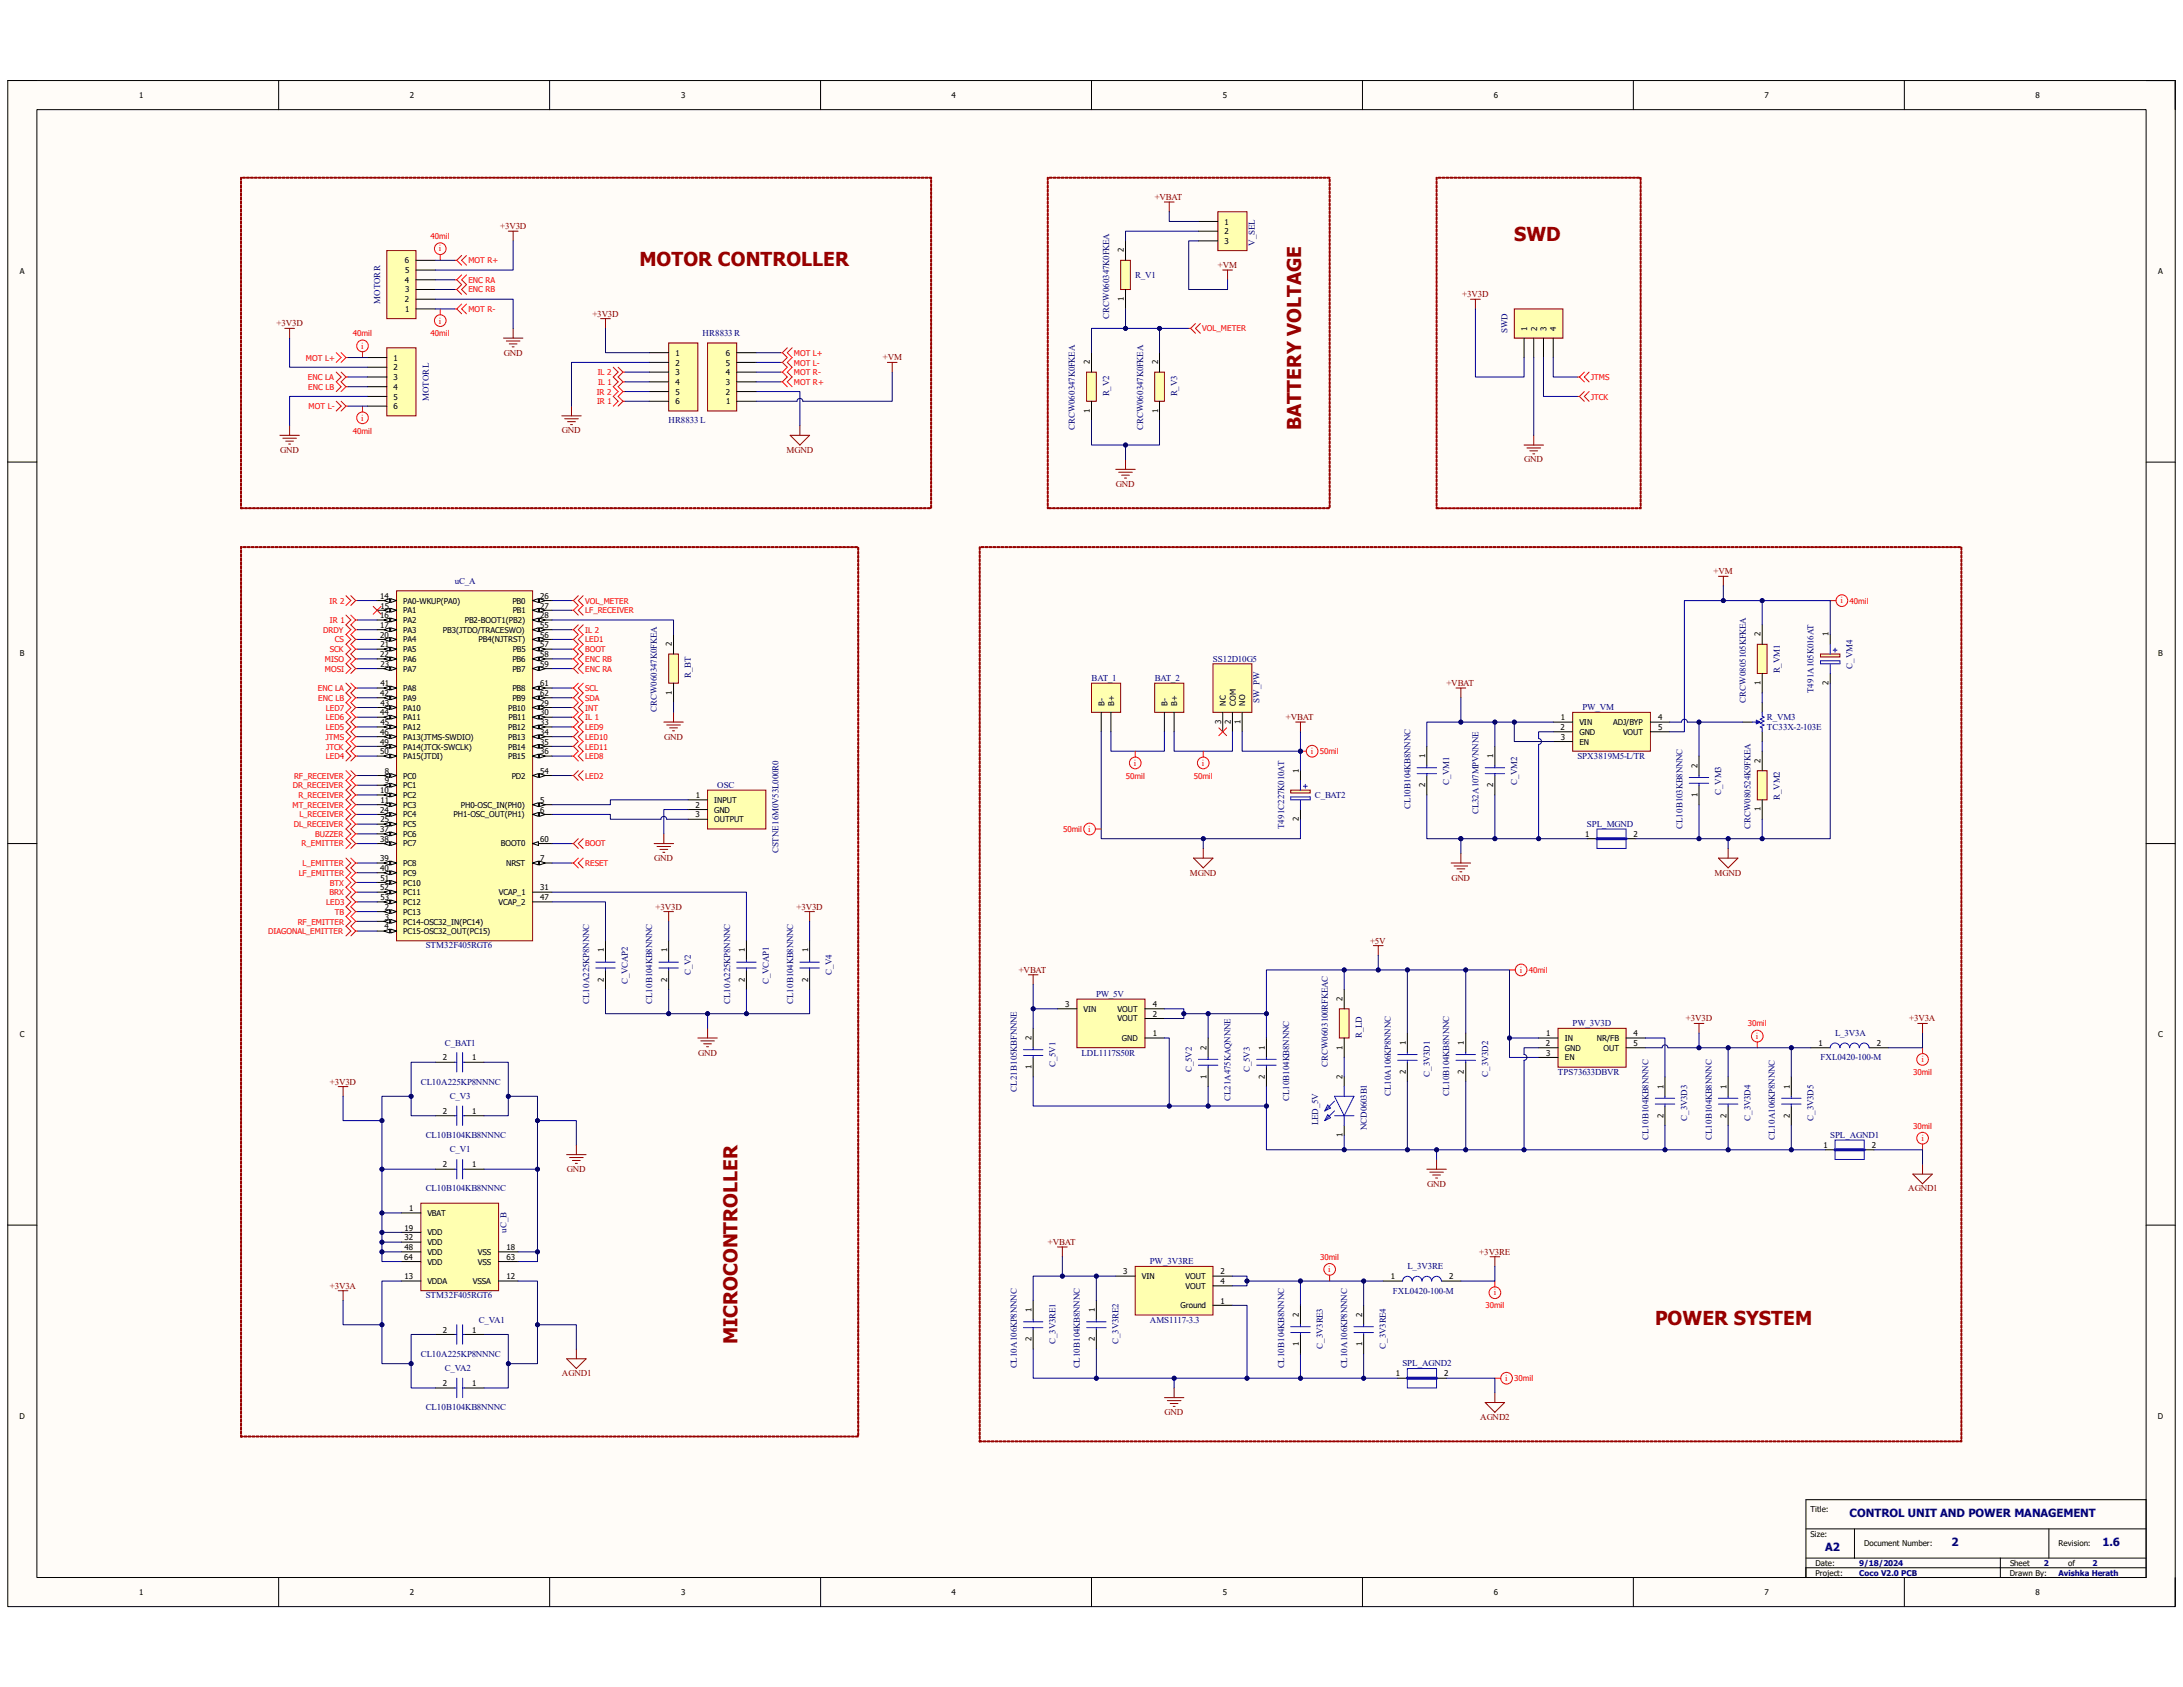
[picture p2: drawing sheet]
<svg xmlns="http://www.w3.org/2000/svg" width="279mm" height="216mm" viewBox="0 0 279 216" stroke-linecap="round" stroke-linejoin="round" font-family="sans-serif">
<defs><g id="words">
<g font-size="2.5" fill="#980000">
<text x="81.8" y="34">MOTOR CONTROLLER</text>
<text x="193.8" y="30.9">SWD</text>
<text x="166.5" y="55.1" transform="rotate(-90 166.5 55.1)">BATTERY VOLTAGE</text>
<text x="94.4" y="172" transform="rotate(-90 94.4 172)">MICROCONTROLLER</text>
<text x="211.8" y="169.6">POWER SYSTEM</text>
</g>
<g font-size="1.4" fill="#000080">
<text x="236.7" y="194.1">CONTROL UNIT AND POWER MANAGEMENT</text>
<text x="249.8" y="197.8">2</text>
<text x="269.1" y="197.8">1.6</text>
<text x="233.6" y="198.5">A2</text>
</g>
<g font-size="1.1" fill="#800000">
<text x="64" y="29.3">+3V3D</text>
<text x="147.8" y="25.6">+VBAT</text>
<text x="155.9" y="34.3">+VM</text>
<text x="35.4" y="41.8">+3V3D</text>
<text x="75.8" y="40.5">+3V3D</text>
<text x="187.2" y="38">+3V3D</text>
<text x="64.5" y="45.5">GND</text>
<text x="113" y="46.1">+VM</text>
<text x="35.9" y="58">GND</text>
<text x="71.9" y="55.5">GND</text>
<text x="100.7" y="58">MGND</text>
<text x="195.1" y="59.2">GND</text>
<text x="142.8" y="62.3">GND</text>
<text x="219.3" y="73.5">+VM</text>
<text x="185.1" y="87.8">+VBAT</text>
<text x="85" y="94.7">GND</text>
<text x="164.6" y="92.2">+VBAT</text>
<text x="83.7" y="110.2">GND</text>
<text x="152.3" y="112.1">MGND</text>
<text x="185.8" y="112.7">GND</text>
<text x="219.5" y="112.1">MGND</text>
<text x="83.9" y="116.4">+3V3D</text>
<text x="101.9" y="116.4">+3V3D</text>
<text x="130.4" y="124.5">+VBAT</text>
<text x="175.4" y="120.8">+5V</text>
<text x="215.8" y="130.7">+3V3D</text>
<text x="244.3" y="130.7">+3V3A</text>
<text x="89.4" y="135.1">GND</text>
<text x="42.2" y="138.8">+3V3D</text>
<text x="72.6" y="150">GND</text>
<text x="182.7" y="151.8">GND</text>
<text x="244.2" y="152.5">AGND1</text>
<text x="134.1" y="159.3">+VBAT</text>
<text x="189.3" y="160.6">+3V3RE</text>
<text x="42.2" y="164.9">+3V3A</text>
<text x="71.9" y="176.1">AGND1</text>
<text x="149.1" y="181.1">GND</text>
<text x="189.4" y="181.7">AGND2</text>
</g>
<g font-size="1.1" fill="#f00">
<text x="56.2" y="32.2">i</text>
<text x="56.2" y="41.4">i</text>
<text x="46.2" y="44.6">i</text>
<text x="46.2" y="53.8">i</text>
<text x="235.6" y="77.2">i</text>
<text x="145.1" y="98">i</text>
<text x="153.8" y="98">i</text>
<text x="167.8" y="96.5">i</text>
<text x="194.5" y="124.5">i</text>
<text x="224.7" y="133">i</text>
<text x="245.9" y="135.9">i</text>
<text x="245.9" y="146">i</text>
<text x="170" y="162.8">i</text>
<text x="191.2" y="165.8">i</text>
<text x="192.7" y="176.7">i</text>
</g>
<g font-size="1.1" fill="#000080">
<text x="145.3" y="35.6">R_V1</text>
<text x="160.6" y="31.5" transform="rotate(-90 160.6 31.5)">V_SEL</text>
<text x="48.6" y="38.9" transform="rotate(-90 48.6 38.9)">MOTOR R</text>
<text x="141.9" y="40.8" transform="rotate(-90 141.9 40.8)">CRCW060347K0FKEA</text>
<text x="89.9" y="43">HR8833 R</text>
<text x="193" y="42.6" transform="rotate(-90 193 42.6)">SWD</text>
<text x="54.9" y="51.4" transform="rotate(-90 54.9 51.4)">MOTOR L</text>
<text x="141.9" y="50.7" transform="rotate(-90 141.9 50.7)">R_V2</text>
<text x="150.7" y="50.7" transform="rotate(-90 150.7 50.7)">R_V3</text>
<text x="85.6" y="54.2">HR8833 L</text>
<text x="137.6" y="55.1" transform="rotate(-90 137.6 55.1)">CRCW060347K0FKEA</text>
<text x="146.3" y="55.1" transform="rotate(-90 146.3 55.1)">CRCW060347K0FKEA</text>
<text x="58.2" y="74.7">uC_A</text>
<text x="88.4" y="86.8" transform="rotate(-90 88.4 86.8)">R_BT</text>
<text x="139.7" y="87.2">BAT_1</text>
<text x="147.8" y="87.2">BAT_2</text>
<text x="155.2" y="84.7">SS12D10G5</text>
<text x="161.2" y="89.9" transform="rotate(-90 161.2 89.9)">SW_PW</text>
<text x="223.4" y="89.9" transform="rotate(-90 223.4 89.9)">CRCW0805105KFKEA</text>
<text x="227.8" y="86.2" transform="rotate(-90 227.8 86.2)">R_VM1</text>
<text x="232.1" y="88.7" transform="rotate(-90 232.1 88.7)">T491A105K016AT</text>
<text x="237.1" y="85.6" transform="rotate(-90 237.1 85.6)">C_VM4</text>
<text x="84.1" y="91.1" transform="rotate(-90 84.1 91.1)">CRCW060347K0FKEA</text>
<text x="202.5" y="90.9">PW_VM</text>
<text x="226.1" y="92.2">R_VM3</text>
<text x="226.1" y="93.4">TC33X-2-103E</text>
<text x="91.8" y="100.8">OSC</text>
<text x="185.5" y="100.5" transform="rotate(-90 185.5 100.5)">C_VM1</text>
<text x="194.2" y="100.5" transform="rotate(-90 194.2 100.5)">C_VM2</text>
<text x="201.9" y="97.1">SPX3819M5-L/TR</text>
<text x="220.3" y="101.7" transform="rotate(-90 220.3 101.7)">C_VM3</text>
<text x="164.3" y="106.1" transform="rotate(-90 164.3 106.1)">T491C227K010AT</text>
<text x="168.3" y="102.1">C_BAT2</text>
<text x="180.5" y="103.6" transform="rotate(-90 180.5 103.6)">CL10B104KB8NNNC</text>
<text x="189.2" y="104.2" transform="rotate(-90 189.2 104.2)">CL32A107MPVNNNE</text>
<text x="203.1" y="105.8">SPL_MGND</text>
<text x="215.4" y="106.1" transform="rotate(-90 215.4 106.1)">CL10B103KB8NNNC</text>
<text x="224" y="106.1" transform="rotate(-90 224 106.1)">CRCW080524K9FKEA</text>
<text x="227.8" y="102.4" transform="rotate(-90 227.8 102.4)">R_VM2</text>
<text x="99.7" y="109.2" transform="rotate(-90 99.7 109.2)">CSTNE16M0V53L000R0</text>
<text x="54.5" y="121.4">STM32F405RGT6</text>
<text x="80.4" y="126" transform="rotate(-90 80.4 126)">C_VCAP2</text>
<text x="88.4" y="124.8" transform="rotate(-90 88.4 124.8)">C_V2</text>
<text x="98.4" y="126" transform="rotate(-90 98.4 126)">C_VCAP1</text>
<text x="106.5" y="124.8" transform="rotate(-90 106.5 124.8)">C_V4</text>
<text x="75.4" y="128.5" transform="rotate(-90 75.4 128.5)">CL10A225KP8NNNC</text>
<text x="83.5" y="128.5" transform="rotate(-90 83.5 128.5)">CL10B104KB8NNNC</text>
<text x="93.4" y="128.5" transform="rotate(-90 93.4 128.5)">CL10A225KP8NNNC</text>
<text x="101.5" y="128.5" transform="rotate(-90 101.5 128.5)">CL10B104KB8NNNC</text>
<text x="140.3" y="127.6">PW_5V</text>
<text x="201.3" y="131.3">PW_3V3D</text>
<text x="56.9" y="133.8">C_BAT1</text>
<text x="135.1" y="136.6" transform="rotate(-90 135.1 136.6)">C_5V1</text>
<text x="138.4" y="135.1">LDL1117S50R</text>
<text x="152.5" y="137.2" transform="rotate(-90 152.5 137.2)">C_5V2</text>
<text x="160" y="137.2" transform="rotate(-90 160 137.2)">C_5V3</text>
<text x="169.9" y="136.6" transform="rotate(-90 169.9 136.6)">CRCW0603100RFKEAC</text>
<text x="174.3" y="132.8" transform="rotate(-90 174.3 132.8)">R_LD</text>
<text x="183" y="137.8" transform="rotate(-90 183 137.8)">C_3V3D1</text>
<text x="190.5" y="137.8" transform="rotate(-90 190.5 137.8)">C_3V3D2</text>
<text x="199.4" y="137.5">TPS73633DBVR</text>
<text x="233" y="135.7">FXL0420-100-M</text>
<text x="234.9" y="132.6">L_3V3A</text>
<text x="53.8" y="138.8">CL10A225KP8NNNC</text>
<text x="57.6" y="140.7">C_V3</text>
<text x="130.1" y="139.7" transform="rotate(-90 130.1 139.7)">CL21B105KBFNNNE</text>
<text x="157.5" y="140.9" transform="rotate(-90 157.5 140.9)">CL21A475KAQNNNE</text>
<text x="165" y="140.9" transform="rotate(-90 165 140.9)">CL10B104KB8NNNC</text>
<text x="178" y="140.3" transform="rotate(-90 178 140.3)">CL10A106KP8NNNC</text>
<text x="185.5" y="140.3" transform="rotate(-90 185.5 140.3)">CL10B104KB8NNNC</text>
<text x="215.9" y="143.4" transform="rotate(-90 215.9 143.4)">C_3V3D3</text>
<text x="224" y="143.4" transform="rotate(-90 224 143.4)">C_3V3D4</text>
<text x="232.1" y="143.4" transform="rotate(-90 232.1 143.4)">C_3V3D5</text>
<text x="54.5" y="145.6">CL10B104KB8NNNC</text>
<text x="57.6" y="147.5">C_V1</text>
<text x="168.7" y="144" transform="rotate(-90 168.7 144)">LED_5V</text>
<text x="174.9" y="144.7" transform="rotate(-90 174.9 144.7)">NCD0603B1</text>
<text x="211" y="145.9" transform="rotate(-90 211 145.9)">CL10B104KB8NNNC</text>
<text x="219.1" y="145.9" transform="rotate(-90 219.1 145.9)">CL10B104KB8NNNC</text>
<text x="227.2" y="145.9" transform="rotate(-90 227.2 145.9)">CL10A106KP8NNNC</text>
<text x="234.2" y="145.6">SPL_AGND1</text>
<text x="54.5" y="152.5">CL10B104KB8NNNC</text>
<text x="64.8" y="157.7" transform="rotate(-90 64.8 157.7)">uC_B</text>
<text x="147.2" y="161.8">PW_3V3RE</text>
<text x="54.5" y="166.2">STM32F405RGT6</text>
<text x="178.3" y="165.6">FXL0420-100-M</text>
<text x="180.1" y="162.4">L_3V3RE</text>
<text x="53.8" y="173.7">CL10A225KP8NNNC</text>
<text x="61.3" y="169.3">C_VA1</text>
<text x="135.1" y="172" transform="rotate(-90 135.1 172)">C_3V3RE1</text>
<text x="143.2" y="172" transform="rotate(-90 143.2 172)">C_3V3RE2</text>
<text x="147.2" y="169.3">AMS1117-3.3</text>
<text x="169.3" y="172.6" transform="rotate(-90 169.3 172.6)">C_3V3RE3</text>
<text x="177.4" y="172.6" transform="rotate(-90 177.4 172.6)">C_3V3RE4</text>
<text x="56.9" y="175.5">C_VA2</text>
<text x="130.1" y="175.1" transform="rotate(-90 130.1 175.1)">CL10A106KP8NNNC</text>
<text x="138.2" y="175.1" transform="rotate(-90 138.2 175.1)">CL10B104KB8NNNC</text>
<text x="164.3" y="175.1" transform="rotate(-90 164.3 175.1)">CL10B104KB8NNNC</text>
<text x="172.4" y="175.1" transform="rotate(-90 172.4 175.1)">CL10A106KP8NNNC</text>
<text x="179.5" y="174.9">SPL_AGND2</text>
<text x="54.5" y="180.5">CL10B104KB8NNNC</text>
</g>
<g font-size="1">
<text x="17.8" y="12.6">1</text>
<text x="52.5" y="12.6">2</text>
<text x="87.2" y="12.6">3</text>
<text x="121.8" y="12.6">4</text>
<text x="156.5" y="12.6">5</text>
<text x="191.2" y="12.6">6</text>
<text x="225.8" y="12.6">7</text>
<text x="260.5" y="12.6">8</text>
<text x="156.7" y="28.7">1</text>
<text x="156.7" y="30">2</text>
<text x="2.5" y="35.1">A</text>
<text x="51.8" y="33.7">6</text>
<text x="51.9" y="35">5</text>
<text x="143.9" y="32.3" transform="rotate(-90 143.9 32.3)">2</text>
<text x="156.7" y="31.2">3</text>
<text x="276.2" y="35.1">A</text>
<text x="51.8" y="38.7">2</text>
<text x="51.8" y="36.2">4</text>
<text x="51.9" y="39.9">1</text>
<text x="51.9" y="37.4">3</text>
<text x="143.9" y="38.5" transform="rotate(-90 143.9 38.5)">1</text>
<text x="50.4" y="46.1">1</text>
<text x="50.4" y="47.4">2</text>
<text x="86.4" y="45.5">1</text>
<text x="86.4" y="46.8">2</text>
<text x="92.9" y="46.8">5</text>
<text x="92.9" y="45.5">6</text>
<text x="139.5" y="46.6" transform="rotate(-90 139.5 46.6)">2</text>
<text x="148.2" y="46.6" transform="rotate(-90 148.2 46.6)">2</text>
<text x="195.5" y="42.4" transform="rotate(-90 195.5 42.4)">1</text>
<text x="196.7" y="42.4" transform="rotate(-90 196.7 42.4)">2</text>
<text x="198" y="42.4" transform="rotate(-90 198 42.4)">3</text>
<text x="199.2" y="42.4" transform="rotate(-90 199.2 42.4)">4</text>
<text x="50.4" y="48.6">3</text>
<text x="50.4" y="49.9">4</text>
<text x="50.4" y="51.1">5</text>
<text x="50.4" y="52.4">6</text>
<text x="86.4" y="48">3</text>
<text x="86.4" y="49.3">4</text>
<text x="86.4" y="50.5">5</text>
<text x="86.4" y="51.7">6</text>
<text x="92.9" y="50.5">2</text>
<text x="92.9" y="49.3">3</text>
<text x="92.9" y="48">4</text>
<text x="92.9" y="51.7">1</text>
<text x="139.5" y="52.8" transform="rotate(-90 139.5 52.8)">1</text>
<text x="148.2" y="52.8" transform="rotate(-90 148.2 52.8)">1</text>
<text x="48.6" y="76.6">14</text>
<text x="48.7" y="77.9">15</text>
<text x="51.6" y="77.3">PA0-WKUP(PA0)</text>
<text x="65.6" y="77.3">PB0</text>
<text x="69.1" y="76.6">26</text>
<text x="69.1" y="77.9">27</text>
<text x="2.5" y="83.9">B</text>
<text x="48.6" y="79.1">16</text>
<text x="48.6" y="80.3">17</text>
<text x="48.6" y="81.6">20</text>
<text x="48.7" y="82.8">21</text>
<text x="51.6" y="78.5">PA1</text>
<text x="51.6" y="79.8">PA2</text>
<text x="51.6" y="81">PA3</text>
<text x="51.6" y="82.2">PA4</text>
<text x="51.6" y="83.5">PA5</text>
<text x="56.7" y="81">PB3(JTDO/TRACESWO)</text>
<text x="59.5" y="79.8">PB2-BOOT1(PB2)</text>
<text x="61.3" y="82.2">PB4(NJTRST)</text>
<text x="65.6" y="78.5">PB1</text>
<text x="65.6" y="83.5">PB5</text>
<text x="69.1" y="79.1">28</text>
<text x="69.1" y="80.3">55</text>
<text x="69.1" y="81.6">56</text>
<text x="69.1" y="82.8">57</text>
<text x="86" y="82.7" transform="rotate(-90 86 82.7)">2</text>
<text x="225.3" y="81.4" transform="rotate(-90 225.3 81.4)">2</text>
<text x="234" y="81.4" transform="rotate(-90 234 81.4)">1</text>
<text x="276.2" y="83.9">B</text>
<text x="48.6" y="84.1">22</text>
<text x="48.6" y="89.1">42</text>
<text x="48.7" y="85.3">23</text>
<text x="48.7" y="87.8">41</text>
<text x="51.6" y="84.7">PA6</text>
<text x="51.6" y="86">PA7</text>
<text x="51.6" y="88.4">PA8</text>
<text x="51.6" y="89.7">PA9</text>
<text x="65.6" y="84.7">PB6</text>
<text x="65.6" y="86">PB7</text>
<text x="65.6" y="88.4">PB8</text>
<text x="65.6" y="89.7">PB9</text>
<text x="69.1" y="84.1">58</text>
<text x="69.1" y="85.3">59</text>
<text x="69.1" y="87.8">61</text>
<text x="69.1" y="89.1">62</text>
<text x="86" y="88.9" transform="rotate(-90 86 88.9)">1</text>
<text x="225.3" y="87.7" transform="rotate(-90 225.3 87.7)">1</text>
<text x="234" y="87.7" transform="rotate(-90 234 87.7)">2</text>
<text x="48.6" y="91.6">44</text>
<text x="48.6" y="94.1">46</text>
<text x="48.6" y="95.3">49</text>
<text x="48.7" y="90.3">43</text>
<text x="48.7" y="92.8">45</text>
<text x="51.6" y="90.9">PA10</text>
<text x="51.6" y="92.2">PA11</text>
<text x="51.6" y="93.4">PA12</text>
<text x="51.6" y="94.7">PA13(JTMS-SWDIO)</text>
<text x="51.6" y="95.9">PA14(JTCK-SWCLK)</text>
<text x="65" y="90.9">PB10</text>
<text x="65" y="93.4">PB12</text>
<text x="65" y="94.7">PB13</text>
<text x="65" y="95.9">PB14</text>
<text x="65.1" y="92.2">PB11</text>
<text x="69.1" y="90.3">29</text>
<text x="69.1" y="91.6">30</text>
<text x="69.1" y="92.8">33</text>
<text x="69.1" y="94.1">34</text>
<text x="69.1" y="95.3">35</text>
<text x="141.4" y="90.3" transform="rotate(-90 141.4 90.3)">B-</text>
<text x="142.6" y="90.3" transform="rotate(-90 142.6 90.3)">B+</text>
<text x="149.4" y="90.3" transform="rotate(-90 149.4 90.3)">B-</text>
<text x="150.7" y="90.3" transform="rotate(-90 150.7 90.3)">B+</text>
<text x="156.3" y="92.7" transform="rotate(-90 156.3 92.7)">3</text>
<text x="156.9" y="90.3" transform="rotate(-90 156.9 90.3)">NC</text>
<text x="157.5" y="92.7" transform="rotate(-90 157.5 92.7)">2</text>
<text x="158.2" y="90.3" transform="rotate(-90 158.2 90.3)">COM</text>
<text x="158.8" y="92.6" transform="rotate(-90 158.8 92.6)">1</text>
<text x="159.4" y="90.3" transform="rotate(-90 159.4 90.3)">NO</text>
<text x="199.7" y="93.4">2</text>
<text x="199.8" y="92.2">1</text>
<text x="199.8" y="94.7">3</text>
<text x="202.1" y="92.8">VIN</text>
<text x="202.1" y="94.1">GND</text>
<text x="202.1" y="95.3">EN</text>
<text x="206.5" y="92.8">ADJ/BYP</text>
<text x="207.7" y="94.1">VOUT</text>
<text x="212.2" y="92.2">4</text>
<text x="212.2" y="93.4">5</text>
<text x="48.6" y="96.5">50</text>
<text x="48.6" y="101.5">10</text>
<text x="49.2" y="99">8</text>
<text x="49.2" y="100.2">9</text>
<text x="51.6" y="97.2">PA15(JTDI)</text>
<text x="51.6" y="99.7">PC0</text>
<text x="51.6" y="100.9">PC1</text>
<text x="65" y="97.2">PB15</text>
<text x="65.5" y="99.7">PD2</text>
<text x="69.1" y="96.5">36</text>
<text x="69.1" y="99">54</text>
<text x="166.2" y="98.9" transform="rotate(-90 166.2 98.9)">1</text>
<text x="182.4" y="100.8" transform="rotate(-90 182.4 100.8)">2</text>
<text x="182.4" y="97" transform="rotate(-90 182.4 97)">1</text>
<text x="191.1" y="100.8" transform="rotate(-90 191.1 100.8)">2</text>
<text x="191.1" y="97" transform="rotate(-90 191.1 97)">1</text>
<text x="217.3" y="102" transform="rotate(-90 217.3 102)">1</text>
<text x="217.3" y="98.3" transform="rotate(-90 217.3 98.3)">2</text>
<text x="225.3" y="97.6" transform="rotate(-90 225.3 97.6)">2</text>
<text x="48.6" y="104">24</text>
<text x="48.6" y="106.5">37</text>
<text x="48.6" y="107.7">38</text>
<text x="48.7" y="102.7">11</text>
<text x="48.7" y="105.2">25</text>
<text x="51.6" y="102.2">PC2</text>
<text x="51.6" y="103.4">PC3</text>
<text x="51.6" y="104.6">PC4</text>
<text x="51.6" y="105.9">PC5</text>
<text x="51.6" y="107.1">PC6</text>
<text x="58" y="104.6">PH1-OSC_OUT(PH1)</text>
<text x="59" y="103.4">PH0-OSC_IN(PH0)</text>
<text x="69.1" y="102.7">5</text>
<text x="69.1" y="104">6</text>
<text x="69.1" y="107.7">60</text>
<text x="89" y="103.4">2</text>
<text x="89" y="104.6">3</text>
<text x="89.1" y="102.2">1</text>
<text x="91.4" y="102.7">INPUT</text>
<text x="91.4" y="104">GND</text>
<text x="91.4" y="105.2">OUTPUT</text>
<text x="166.2" y="105.1" transform="rotate(-90 166.2 105.1)">2</text>
<text x="202.9" y="107.1">1</text>
<text x="209.1" y="107.1">2</text>
<text x="225.3" y="103.8" transform="rotate(-90 225.3 103.8)">1</text>
<text x="48.6" y="110.2">39</text>
<text x="48.6" y="111.5">40</text>
<text x="48.6" y="114">52</text>
<text x="48.7" y="112.7">51</text>
<text x="51.6" y="108.3">PC7</text>
<text x="51.6" y="110.8">PC8</text>
<text x="51.6" y="112.1">PC9</text>
<text x="51.6" y="113.3">PC10</text>
<text x="64.1" y="108.3">BOOT0</text>
<text x="64.8" y="110.8">NRST</text>
<text x="69.1" y="110.2">7</text>
<text x="69.1" y="114">31</text>
<text x="48.7" y="115.2">53</text>
<text x="49.2" y="118.9">4</text>
<text x="49.2" y="116.4">2</text>
<text x="49.2" y="117.7">3</text>
<text x="51.6" y="117.1">PC13</text>
<text x="51.6" y="118.3">PC14-OSC32_IN(PC14)</text>
<text x="51.6" y="119.5">PC15-OSC32_OUT(PC15)</text>
<text x="51.6" y="114.6">PC11</text>
<text x="51.6" y="115.8">PC12</text>
<text x="63.8" y="115.8">VCAP_2</text>
<text x="63.8" y="114.6">VCAP_1</text>
<text x="69.1" y="115.2">47</text>
<text x="77.3" y="125.6" transform="rotate(-90 77.3 125.6)">2</text>
<text x="77.3" y="121.9" transform="rotate(-90 77.3 121.9)">1</text>
<text x="85.4" y="125.6" transform="rotate(-90 85.4 125.6)">2</text>
<text x="85.4" y="121.9" transform="rotate(-90 85.4 121.9)">1</text>
<text x="95.3" y="125.6" transform="rotate(-90 95.3 125.6)">2</text>
<text x="95.3" y="121.9" transform="rotate(-90 95.3 121.9)">1</text>
<text x="103.4" y="125.6" transform="rotate(-90 103.4 125.6)">2</text>
<text x="103.4" y="121.9" transform="rotate(-90 103.4 121.9)">1</text>
<text x="136.3" y="128.9">3</text>
<text x="138.7" y="129.5">VIN</text>
<text x="143" y="130.7">VOUT</text>
<text x="143" y="129.5">VOUT</text>
<text x="147.5" y="130.1">2</text>
<text x="147.5" y="128.9">4</text>
<text x="171.8" y="128.1" transform="rotate(-90 171.8 128.1)">2</text>
<text x="2.5" y="132.8">C</text>
<text x="56.7" y="135.7">2</text>
<text x="60.5" y="135.7">1</text>
<text x="132" y="136.8" transform="rotate(-90 132 136.8)">1</text>
<text x="132" y="133.1" transform="rotate(-90 132 133.1)">2</text>
<text x="143.6" y="133.2">GND</text>
<text x="147.5" y="132.6">1</text>
<text x="154.4" y="134.3" transform="rotate(-90 154.4 134.3)">2</text>
<text x="161.9" y="134.3" transform="rotate(-90 161.9 134.3)">1</text>
<text x="171.8" y="134.3" transform="rotate(-90 171.8 134.3)">1</text>
<text x="179.9" y="137.5" transform="rotate(-90 179.9 137.5)">2</text>
<text x="179.9" y="133.7" transform="rotate(-90 179.9 133.7)">1</text>
<text x="187.4" y="137.5" transform="rotate(-90 187.4 137.5)">2</text>
<text x="187.4" y="133.7" transform="rotate(-90 187.4 133.7)">1</text>
<text x="197.9" y="133.9">2</text>
<text x="197.9" y="132.6">1</text>
<text x="197.9" y="135.1">3</text>
<text x="200.3" y="133.2">IN</text>
<text x="200.3" y="134.5">GND</text>
<text x="200.3" y="135.7">EN</text>
<text x="204.4" y="133.2">NR/FB</text>
<text x="205.2" y="134.5">OUT</text>
<text x="209.1" y="132.6">4</text>
<text x="209.1" y="133.9">5</text>
<text x="232.7" y="133.9">1</text>
<text x="240.2" y="133.9">2</text>
<text x="276.2" y="132.8">C</text>
<text x="56.7" y="142.6">2</text>
<text x="60.5" y="142.6">1</text>
<text x="154.4" y="138" transform="rotate(-90 154.4 138)">1</text>
<text x="161.9" y="138.1" transform="rotate(-90 161.9 138.1)">2</text>
<text x="171.8" y="138" transform="rotate(-90 171.8 138)">2</text>
<text x="212.9" y="143" transform="rotate(-90 212.9 143)">2</text>
<text x="212.9" y="139.3" transform="rotate(-90 212.9 139.3)">1</text>
<text x="221" y="143" transform="rotate(-90 221 143)">2</text>
<text x="221" y="139.3" transform="rotate(-90 221 139.3)">1</text>
<text x="229.1" y="143" transform="rotate(-90 229.1 143)">2</text>
<text x="229.1" y="139.3" transform="rotate(-90 229.1 139.3)">1</text>
<text x="56.7" y="149.4">2</text>
<text x="60.5" y="149.4">1</text>
<text x="171.8" y="145.5" transform="rotate(-90 171.8 145.5)">1</text>
<text x="233.4" y="146.9">1</text>
<text x="239.6" y="146.9">2</text>
<text x="52.4" y="155">1</text>
<text x="54.7" y="155.6">VBAT</text>
<text x="51.7" y="161.2">64</text>
<text x="51.8" y="157.5">19</text>
<text x="51.8" y="158.8">32</text>
<text x="51.8" y="160">48</text>
<text x="54.7" y="158.1">VDD</text>
<text x="54.7" y="159.3">VDD</text>
<text x="54.7" y="160.6">VDD</text>
<text x="54.7" y="161.8">VDD</text>
<text x="61.2" y="160.6">VSS</text>
<text x="61.2" y="161.8">VSS</text>
<text x="64.8" y="160">18</text>
<text x="64.8" y="161.2">63</text>
<text x="51.8" y="163.7">13</text>
<text x="54.7" y="164.3">VDDA</text>
<text x="60.5" y="164.3">VSSA</text>
<text x="64.8" y="163.7">12</text>
<text x="132" y="167.9" transform="rotate(-90 132 167.9)">1</text>
<text x="140.1" y="167.9" transform="rotate(-90 140.1 167.9)">1</text>
<text x="143.8" y="163.1">3</text>
<text x="146.1" y="163.7">VIN</text>
<text x="151.1" y="167.4">Ground</text>
<text x="151.7" y="163.7">VOUT</text>
<text x="151.7" y="165">VOUT</text>
<text x="156.2" y="163.1">2</text>
<text x="156.2" y="164.3">4</text>
<text x="156.2" y="166.8">1</text>
<text x="178" y="163.7">1</text>
<text x="185.5" y="163.7">2</text>
<text x="56.7" y="170.6">2</text>
<text x="60.5" y="170.6">1</text>
<text x="132" y="171.7" transform="rotate(-90 132 171.7)">2</text>
<text x="140.1" y="171.7" transform="rotate(-90 140.1 171.7)">2</text>
<text x="166.2" y="172.3" transform="rotate(-90 166.2 172.3)">1</text>
<text x="166.2" y="168.5" transform="rotate(-90 166.2 168.5)">2</text>
<text x="174.3" y="172.3" transform="rotate(-90 174.3 172.3)">1</text>
<text x="174.3" y="168.5" transform="rotate(-90 174.3 168.5)">2</text>
<text x="56.7" y="177.4">2</text>
<text x="60.5" y="177.4">1</text>
<text x="178.6" y="176.1">1</text>
<text x="184.8" y="176.1">2</text>
<text x="2.5" y="181.6">D</text>
<text x="276.2" y="181.6">D</text>
<text x="231.7" y="193.5">Title:</text>
<text x="231.7" y="196.7">Size:</text>
<text x="238.6" y="197.9">Document Number:</text>
<text x="263.5" y="197.9">Revision:</text>
<text x="232.4" y="200.4">Date:</text>
<text x="232.4" y="201.6">Project:</text>
<text x="257.3" y="201.6">Drawn By:</text>
<text x="257.3" y="200.4">Sheet</text>
<text x="264.7" y="200.4">of</text>
<text x="17.8" y="204.1">1</text>
<text x="52.5" y="204.1">2</text>
<text x="87.2" y="204.1">3</text>
<text x="121.8" y="204.1">4</text>
<text x="156.5" y="204.1">5</text>
<text x="191.2" y="204.1">6</text>
<text x="225.8" y="204.1">7</text>
<text x="260.5" y="204.1">8</text>
</g>
<g font-size="1" fill="#f00">
<text x="55.1" y="30.6">40mil</text>
<text x="59.9" y="33.7">MOT R+</text>
<text x="59.9" y="39.9">MOT R-</text>
<text x="59.9" y="36.2">ENC RA</text>
<text x="59.9" y="37.4">ENC RB</text>
<text x="39.2" y="46.1">MOT L+</text>
<text x="45.2" y="43.1">40mil</text>
<text x="55.1" y="43.1">40mil</text>
<text x="101.6" y="45.5">MOT L+</text>
<text x="101.6" y="46.8">MOT L-</text>
<text x="153.9" y="42.4">VOL_METER</text>
<text x="39.4" y="48.6">ENC LA</text>
<text x="39.5" y="49.9">ENC LB</text>
<text x="39.5" y="52.4">MOT L-</text>
<text x="76.4" y="50.5">IR 2</text>
<text x="76.4" y="51.7">IR 1</text>
<text x="76.5" y="48">IL 2</text>
<text x="76.5" y="49.3">IL 1</text>
<text x="101.6" y="48">MOT R-</text>
<text x="101.6" y="49.3">MOT R+</text>
<text x="203.6" y="51.1">JTCK</text>
<text x="203.6" y="48.6">JTMS</text>
<text x="45.2" y="55.5">40mil</text>
<text x="42.2" y="77.3">IR 2</text>
<text x="74.9" y="77.3">VOL_METER</text>
<text x="236.7" y="77.3">40mil</text>
<text x="41.4" y="81">DRDY</text>
<text x="42.2" y="83.5">SCK</text>
<text x="42.2" y="79.8">IR 1</text>
<text x="42.8" y="82.2">CS</text>
<text x="74.9" y="78.5">LF_RECEIVER</text>
<text x="74.9" y="81">IL 2</text>
<text x="74.9" y="82.2">LED1</text>
<text x="74.9" y="83.5">BOOT</text>
<text x="40.7" y="88.4">ENC LA</text>
<text x="40.7" y="89.7">ENC LB</text>
<text x="41.6" y="84.7">MISO</text>
<text x="41.6" y="86">MOSI</text>
<text x="74.9" y="88.4">SCL</text>
<text x="74.9" y="89.7">SDA</text>
<text x="74.9" y="84.7">ENC RB</text>
<text x="74.9" y="86">ENC RA</text>
<text x="41.7" y="94.7">JTMS</text>
<text x="41.7" y="93.4">LED5</text>
<text x="41.7" y="92.2">LED6</text>
<text x="41.7" y="90.9">LED7</text>
<text x="41.7" y="95.9">JTCK</text>
<text x="74.9" y="90.9">INT</text>
<text x="74.9" y="92.2">IL 1</text>
<text x="74.9" y="95.9">LED11</text>
<text x="74.9" y="94.7">LED10</text>
<text x="74.9" y="93.4">LED9</text>
<text x="37.5" y="100.9">DR_RECEIVER</text>
<text x="37.6" y="99.7">RF_RECEIVER</text>
<text x="41.7" y="97.2">LED4</text>
<text x="74.9" y="99.7">LED2</text>
<text x="74.9" y="97.2">LED8</text>
<text x="144.1" y="99.7">50mil</text>
<text x="152.8" y="99.7">50mil</text>
<text x="168.9" y="96.5">50mil</text>
<text x="37.4" y="103.4">MT_RECEIVER</text>
<text x="37.6" y="105.9">DL_RECEIVER</text>
<text x="38.2" y="102.2">R_RECEIVER</text>
<text x="38.3" y="104.6">L_RECEIVER</text>
<text x="40.3" y="107.1">BUZZER</text>
<text x="136.1" y="106.5">50mil i</text>
<text x="38.2" y="112.1">LF_EMITTER</text>
<text x="38.6" y="108.3">R_EMITTER</text>
<text x="38.7" y="110.8">L_EMITTER</text>
<text x="42.2" y="113.3">BTX</text>
<text x="74.9" y="108.3">BOOT</text>
<text x="74.9" y="110.8">RESET</text>
<text x="34.3" y="119.5">DIAGONAL_EMITTER</text>
<text x="38.1" y="118.3">RF_EMITTER</text>
<text x="41.7" y="115.8">LED3</text>
<text x="42.2" y="114.6">BRX</text>
<text x="42.8" y="117.1">TB</text>
<text x="195.7" y="124.5">40mil</text>
<text x="223.7" y="131.4">30mil</text>
<text x="244.9" y="137.6">30mil</text>
<text x="244.9" y="144.4">30mil</text>
<text x="169" y="161.2">30mil</text>
<text x="190.1" y="167.4">30mil</text>
<text x="193.8" y="176.8">30mil</text>
</g>
<g font-size="1" fill="#000080">
<text x="238" y="200.4">9/18/2024</text>
<text x="238" y="201.6">Coco V2.0 PCB</text>
<text x="261.6" y="200.4">2</text>
<text x="263.5" y="201.6">Avishka Herath</text>
<text x="267.8" y="200.4">2</text>
</g>
</g></defs>
<path d="M1 10.3h277.4v195.3h-277.4z" fill-rule="evenodd" fill="#fffcf8"/>
<path d="M1 10.3h277.4v195.3h-277.4z" fill="none" stroke="#000" stroke-width=".13"/>
<path d="M4.7 14h270v187.9h-270z" fill-rule="evenodd" fill="#fffcf8"/>
<g fill="none" stroke="#000" stroke-width=".13">
<path d="M1 10.3h3.7M4.7 14h270v187.9h-270zM35.7 10.3v3.7M70.3 10.3v3.7M105 10.3v3.7M139.7 10.3v3.7M174.4 10.3v3.7M209.1 10.3v3.7M243.7 10.3v3.7M274.7 10.3h3.7v3.7M1 59.1h3.7M274.7 59.1h3.7"/>
<path d="M1 108h3.7M274.7 108h3.7M1 156.8h3.7M274.7 156.8h3.7M231.1 191.9h43.6v10h-43.6zM231.1 195.7h43.6M231.1 199.4h43.6M237.4 195.7v3.7M256 199.4v2.5M262.2 195.7v3.7M35.7 201.9v3.7M70.3 201.9v3.7"/>
<path d="M105 201.9v3.7M139.7 201.9v3.7M174.4 201.9v3.7M209.1 201.9v3.7M231.1 200.6h43.6M243.7 201.9v3.7M278.4 201.9v3.7"/>
</g>
<path d="M49.5 44.5h3.7v8.7h-3.7z" fill-rule="evenodd" fill="#ffffb0"/>
<path d="M49.5 44.5h3.7v8.7h-3.7z" fill="none" stroke="#800000" stroke-width=".13"/>
<path d="M47 45.8h2.5M47 47h2.5M47 48.2h2.5M47 49.5h2.5M47 50.7h2.5M47 52h2.5" fill="none" stroke="#000" stroke-width=".13"/>
<path d="M49.5 32.1h3.7v8.7h-3.7z" fill-rule="evenodd" fill="#ffffb0"/>
<g fill="none" stroke="#800000" stroke-width=".13">
<path d="M49.5 32.1h3.7v8.7h-3.7zM65.1 29.6h1.2M65.7 29.6v1.2M35.8 55.7h2.5M36.2 56.1h1.7M36.4 42h1.3M36.6 56.5h1M36.9 56.8h.3M37.1 42v1.3M37.1 54.5v1.2M64.4 43.3h2.5M64.8 43.6h1.8"/>
<path d="M65.2 44h1M65.6 44.4h.2M65.7 42v1.3"/>
</g>
<path d="M53.2 39.5h2.5M53.2 38.3h2.5M53.2 37h2.5M53.2 35.8h2.5M53.2 34.6h2.5M53.2 33.3h2.5" fill="none" stroke="#000" stroke-width=".13"/>
<g fill="none" stroke="#f00" stroke-width=".13">
<path d="M58.2 33.3h.3M58.2 39.5h.3M58.2 35.8h.3M58.2 37h.3M58.5 33.3l.6 .6M58.5 39.5l.6 .7M58.5 35.8l.6 .6-.6 .6M58.5 37l.6 .7M59.1 32.7l-.6 .6M59.1 38.9l-.6 .6M59.1 35.2l-.6 .6M59.7 32.7l-.6 .6 .6 .6"/>
<path d="M59.7 38.9l-.6 .6 .6 .7M59.7 35.2l-.6 .6 .6 .6-.6 .6 .6 .7M43 45.1l.7 .7-.7 .6M43 51.4l.7 .6-.7 .6M43 47.6l.7 .6-.7 .7 .7 .6-.7 .6M43.7 45.1l.6 .7M43.7 51.4l.6 .6M43.7 47.6l.6 .6M44.3 45.8l-.6 .6M44.3 45.8h.2M44.3 52l-.6 .6M44.3 52h.2"/>
<path d="M44.3 48.2l-.6 .7 .6 .6M44.3 48.2h.2M44.3 49.5l-.6 .6M44.3 49.5h.2"/>
</g>
<path d="M85.6 43.9h3.7v8.7h-3.7z" fill-rule="evenodd" fill="#ffffb0"/>
<path d="M85.6 43.9h3.7v8.7h-3.7z" fill="none" stroke="#800000" stroke-width=".13"/>
<path d="M83.1 45.1h2.5M83.1 46.4h2.5M83.1 47.6h2.5M83.1 48.9h2.5M83.1 50.1h2.5M83.1 51.4h2.5" fill="none" stroke="#000" stroke-width=".13"/>
<path d="M90.6 43.9h3.7v8.7h-3.7z" fill-rule="evenodd" fill="#ffffb0"/>
<path d="M71.9 53.2h2.5M72.3 53.6h1.7M72.6 54h1M73 54.3h.3M73.1 52v1.2M76.9 40.8h1.2M77.5 40.8v1.2M90.6 43.9h3.7v8.7h-3.7zM113.6 46.4h1.2M114.2 46.4v1.2" fill="none" stroke="#800000" stroke-width=".13"/>
<path d="M94.3 51.4h2.5M94.3 50.1h2.5M94.3 48.9h2.5M94.3 47.6h2.5M94.3 46.4h2.5M94.3 45.1h2.5" fill="none" stroke="#000" stroke-width=".13"/>
<g fill="none" stroke="#f00" stroke-width=".13">
<path d="M78.5 47l.6 .6-.6 .6 .6 .7-.6 .6 .6 .6-.6 .6 .6 .7-.6 .6M79.1 47l.6 .6M79.7 47.6l-.6 .6 .6 .7M79.7 47.6h.3M79.7 48.9l-.6 .6 .6 .6M79.7 48.9h.3M79.7 50.1l-.6 .6 .6 .7M79.7 50.1h.3M79.7 51.4l-.6 .6M79.7 51.4h.3M99.9 47.6h.2M99.9 48.9h.2"/>
<path d="M99.9 45.1h.2M99.9 46.4h.2M100.1 45.1l.7 .7-.7 .6M100.1 46.4l.7 .6-.7 .6M100.1 47.6l.7 .6-.7 .7M100.1 48.9l.7 .6M100.8 44.5l-.7 .6M101.4 44.5l-.6 .6 .6 .7-.6 .6 .6 .6-.6 .6 .6 .6-.6 .7 .6 .6"/>
</g>
<path d="M30.8 64.9h.1l-.1 .2zM30.8 64.4h.1l-.1 .3zM30.8 63.9h.1l-.1 .3zM30.8 63.3l.1 .1-.1 .3zM30.8 62.8l.1 .1-.1 .3zM30.8 62.3l.1 .1-.1 .3zM30.8 61.8l.1 .1-.1 .3zM30.8 61.3l.1 .1-.1 .3zM30.8 60.8h.1l-.1 .4zM30.8 60.3h.1l-.1 .4zM30.8 59.8h.1l-.1 .4zM30.8 59.3h.1l-.1 .3zM30.8 58.8h.1l-.1 .3zM30.8 58.3h.1l-.1 .3zM30.8 57.8h.1l-.1 .3zM30.8 57.2l.1 .1-.1 .3zM30.8 56.7l.1 .1-.1 .3zM30.8 56.2l.1 .1-.1 .3zM30.8 55.7l.1 .1-.1 .3zM30.8 55.2l.1 .1-.1 .3zM30.8 54.7l.1 .1-.1 .3zM30.8 54.2h.1l-.1 .4zM30.8 53.7h.1l-.1 .4zM30.8 53.2h.1l-.1 .3zM30.8 52.7h.1l-.1 .3zM30.8 52.2h.1l-.1 .3zM30.8 51.7h.1l-.1 .3zM30.8 51.2h.1l-.1 .3zM30.8 50.6l.1 .1-.1 .3zM30.8 50.1l.1 .1-.1 .3zM30.8 49.6l.1 .1-.1 .3zM30.8 49.1l.1 .1-.1 .3zM30.8 48.6l.1 .1-.1 .3zM30.8 48.1h.1l-.1 .4zM30.8 47.6h.1l-.1 .4zM30.8 47.1h.1l-.1 .4zM30.8 46.6h.1l-.1 .3zM30.8 46.1h.1l-.1 .3zM30.8 45.6h.1l-.1 .3zM30.8 45.1h.1l-.1 .3zM30.8 44.5l.1 .1-.1 .3zM30.8 44l.1 .1-.1 .3zM30.8 43.5l.1 .1-.1 .3zM30.8 43l.1 .1-.1 .3zM30.8 42.5l.1 .1-.1 .3zM30.8 42l.1 .1-.1 .3zM30.8 41.5h.1l-.1 .4zM30.8 41h.1l-.1 .4zM30.8 40.5h.1l-.1 .3zM30.8 40h.1l-.1 .3zM30.8 39.5h.1l-.1 .3zM30.8 39h.1l-.1 .3zM30.8 38.5h.1l-.1 .3zM30.8 37.9l.1 .1-.1 .3zM30.8 37.4l.1 .1-.1 .3zM30.8 36.9l.1 .1-.1 .3zM30.8 36.4l.1 .1-.1 .3zM30.8 35.9l.1 .1-.1 .3zM30.8 35.4h.1l-.1 .4zM30.8 34.9h.1l-.1 .4zM30.8 34.4h.1l-.1 .4zM30.8 33.9h.1l-.1 .3zM30.8 33.4h.1l-.1 .3zM30.8 32.9h.1l-.1 .3zM30.8 32.4h.1l-.1 .3zM30.8 31.8l.1 .1-.1 .3zM30.8 31.3l.1 .1-.1 .3zM30.8 30.8l.1 .1-.1 .3zM30.8 30.3l.1 .1-.1 .3zM30.8 29.8l.1 .1-.1 .3zM30.8 29.3l.1 .1-.1 .3zM30.8 28.8h.1l-.1 .4zM30.8 28.3h.1l-.1 .4zM30.8 27.8h.1l-.1 .3zM30.8 27.3h.1l-.1 .3zM30.8 26.8h.1l-.1 .3zM30.8 26.3h.1l-.1 .3zM30.8 25.8h.1l-.1 .3zM30.8 25.2l.1 .1-.1 .3zM30.8 24.7l.1 .1-.1 .3zM30.8 24.2l.1 .1-.1 .3zM30.8 23.7l.1 .1-.1 .3zM30.8 23.2l.1 .1-.1 .3zM30.8 22.7h.1l-.1 .4zM31.1 22.7h.3l-.3 .1zM31.6 22.7h.3l-.3 .1zM32.1 22.7h.3l-.3 .1zM32.6 22.7h.3l-.3 .1zM33.1 22.7h.3l-.3 .1zM33.6 22.7h.4l-.4 .1zM34.1 22.7h.4l-.4 .1zM34.6 22.7h.4l-.4 .1zM35.1 22.7h.4l-.3 .1zM35.6 22.7h.4l-.3 .1zM36.1 22.7h.4l-.3 .1zM36.6 22.7h.4l-.3 .1zM37.1 22.7h.4l-.3 .1zM37.7 22.7h.3l-.3 .1zM38.2 22.7h.3l-.3 .1zM38.7 22.7h.3l-.3 .1zM39.2 22.7h.3l-.3 .1zM39.7 22.7h.3l-.3 .1zM40.2 22.7h.4l-.4 .1zM40.7 22.7h.4l-.4 .1zM41.2 22.7h.4l-.3 .1zM41.7 22.7h.4l-.3 .1zM42.2 22.7h.4l-.3 .1zM42.7 22.7h.4l-.3 .1zM43.2 22.7h.4l-.3 .1zM43.8 22.7h.3l-.3 .1zM44.3 22.7h.3l-.3 .1zM44.8 22.7h.3l-.3 .1zM45.3 22.7h.3l-.3 .1zM45.8 22.7h.3l-.3 .1zM46.3 22.7h.4l-.4 .1zM46.8 22.7h.4l-.4 .1zM47.3 22.7h.4l-.4 .1zM47.8 22.7h.4l-.3 .1zM48.3 22.7h.4l-.3 .1zM48.8 22.7h.4l-.3 .1zM49.3 22.7h.4l-.3 .1zM49.8 22.7h.4l-.3 .1zM50.4 22.7h.3l-.3 .1zM50.9 22.7h.3l-.3 .1zM51.4 22.7h.3l-.3 .1zM51.9 22.7h.3l-.3 .1zM52.4 22.7h.3l-.3 .1zM52.9 22.7h.4l-.4 .1zM53.4 22.7h.4l-.4 .1zM53.9 22.7h.4l-.3 .1zM54.4 22.7h.4l-.3 .1zM54.9 22.7h.4l-.3 .1zM55.4 22.7h.4l-.3 .1zM55.9 22.7h.4l-.3 .1zM56.5 22.7h.3l-.3 .1zM57 22.7h.3l-.3 .1zM57.5 22.7h.3l-.3 .1zM58 22.7h.3l-.3 .1zM58.5 22.7h.3l-.3 .1zM59 22.7h.4l-.4 .1zM59.5 22.7h.4l-.4 .1zM60 22.7h.4l-.4 .1zM60.5 22.7h.4l-.3 .1zM61 22.7h.4l-.3 .1zM61.5 22.7h.4l-.3 .1zM62 22.7h.4l-.3 .1zM62.5 22.7h.4l-.3 .1zM63.1 22.7h.3l-.3 .1zM63.6 22.7h.3l-.3 .1zM64.1 22.7h.3l-.3 .1zM64.6 22.7h.3l-.3 .1zM65.1 22.7h.3l-.3 .1zM65.6 22.7h.4l-.4 .1zM66.1 22.7h.4l-.4 .1zM66.6 22.7h.4l-.3 .1zM67.1 22.7h.4l-.3 .1zM67.6 22.7h.4l-.3 .1zM68.1 22.7h.4l-.3 .1zM68.6 22.7h.4l-.3 .1zM69.2 22.7h.3l-.3 .1zM69.7 22.7h.3l-.3 .1zM70.2 22.7h.3l-.3 .1zM70.7 22.7h.3l-.3 .1zM71.2 22.7h.3l-.3 .1zM71.7 22.7h.4l-.4 .1zM72.2 22.7h.4l-.4 .1zM72.7 22.7h.4l-.4 .1zM73.2 22.7h.4l-.3 .1zM73.7 22.7h.4l-.3 .1zM74.2 22.7h.4l-.3 .1zM74.7 22.7h.4l-.3 .1zM75.2 22.7h.4l-.3 .1zM75.8 22.7h.3l-.3 .1zM76.3 22.7h.3l-.3 .1zM76.8 22.7h.3l-.3 .1zM77.3 22.7h.3l-.3 .1zM77.8 22.7h.3l-.3 .1zM78.3 22.7h.4l-.4 .1zM78.8 22.7h.4l-.4 .1zM79.3 22.7h.4l-.3 .1zM79.8 22.7h.4l-.3 .1zM80.3 22.7h.4l-.3 .1zM80.8 22.7h.4l-.3 .1zM81.3 22.7h.4l-.3 .1zM81.9 22.7h.3l-.3 .1zM82.4 22.7h.3l-.3 .1zM82.9 22.7h.3l-.3 .1zM83.4 22.7h.3l-.3 .1zM83.9 22.7h.3l-.3 .1zM84.4 22.7h.4l-.4 .1zM84.9 22.7h.4l-.4 .1zM85.4 22.7h.4l-.4 .1zM85.9 22.7h.4l-.3 .1zM86.4 22.7h.4l-.3 .1zM86.9 22.7h.4l-.3 .1zM87.4 22.7h.4l-.3 .1zM87.9 22.7h.4l-.3 .1zM88.5 22.7h.3l-.3 .1zM89 22.7h.3l-.3 .1zM89.5 22.7h.3l-.3 .1zM90 22.7h.3l-.3 .1zM90.5 22.7h.3l-.3 .1zM91 22.7h.4l-.4 .1zM91.5 22.7h.4l-.4 .1zM92 22.7h.4l-.3 .1zM92.5 22.7h.4l-.3 .1zM93 22.7h.4l-.3 .1zM93.5 22.7h.4l-.3 .1zM94 22.7h.4l-.3 .1zM94.6 22.7h.3l-.3 .1zM95.1 22.7h.3l-.3 .1zM95.6 22.7h.3l-.3 .1zM96.1 22.7h.3l-.3 .1zM96.6 22.7h.3l-.3 .1zM97.1 22.7h.4l-.4 .1zM97.6 22.7h.4l-.4 .1zM98.1 22.7h.4l-.4 .1zM98.6 22.7h.4l-.3 .1zM99.1 22.7h.4l-.3 .1zM99.6 22.7h.4l-.3 .1zM100.1 22.7h.4l-.3 .1zM100.6 22.7h.4l-.3 .1zM101.2 22.7h.3l-.3 .1zM101.7 22.7h.3l-.3 .1zM102.2 22.7h.3l-.3 .1zM102.7 22.7h.3l-.3 .1zM103.2 22.7h.3l-.3 .1zM103.7 22.7h.4l-.4 .1zM104.2 22.7h.4l-.4 .1zM104.7 22.7h.4l-.3 .1zM105.2 22.7h.4l-.3 .1zM105.7 22.7h.4l-.3 .1zM106.2 22.7h.4l-.3 .1zM106.7 22.7h.4l-.3 .1zM107.3 22.7h.3l-.3 .1zM107.8 22.7h.3l-.3 .1zM108.3 22.7h.3l-.3 .1zM108.8 22.7h.3l-.3 .1zM109.3 22.7h.3l-.3 .1zM109.8 22.7h.4l-.4 .1zM110.3 22.7h.4l-.4 .1zM110.8 22.7h.4l-.4 .1zM111.3 22.7h.4l-.3 .1zM111.8 22.7h.4l-.3 .1zM112.3 22.7h.4l-.3 .1zM112.8 22.7h.4l-.3 .1zM113.3 22.7h.4l-.3 .1zM113.9 22.7h.3l-.3 .1zM114.4 22.7h.3l-.3 .1zM114.9 22.7h.3l-.3 .1zM115.4 22.7h.3l-.3 .1zM115.9 22.7h.4l-.4 .1zM116.4 22.7h.4l-.4 .1zM116.9 22.7h.4l-.3 .1zM117.4 22.7h.4l-.3 .1zM117.9 22.7h.4l-.3 .1zM118.4 22.7h.4l-.3 .1zM118.9 22.7h.3v.1h-.2zM119.1 23l.1 .1v.3zM119.1 23.5l.1 .1v.3zM119.1 24l.1 .1v.3zM119.1 24.5l.1 .1v.3zM119.1 25l.1 .1v.3zM119.1 25.6h.1v.3zM119.1 26.1h.1v.3zM119.1 26.6h.1v.3zM119.1 27.1h.1v.3zM119.1 27.6h.1v.4zM119.1 28.1h.1v.4zM119.1 28.6h.1v.4zM119.1 29.1l.1 .1v.3zM119.1 29.6l.1 .1v.3zM119.1 30.1l.1 .1v.3zM119.1 30.6l.1 .1v.3zM119.1 31.1l.1 .1v.3zM119.1 31.7h.1v.3zM119.1 32.2h.1v.3zM119.1 32.7h.1v.3zM119.1 33.2h.1v.3zM119.1 33.7h.1v.3zM119.1 34.2h.1v.4zM119.1 34.7h.1v.4zM119.1 35.2l.1 .1v.3zM119.1 35.7l.1 .1v.3zM119.1 36.2l.1 .1v.3zM119.1 36.7l.1 .1v.3zM119.1 37.2l.1 .1v.3zM119.1 37.7l.1 .1v.3zM119.1 38.3h.1v.3zM119.1 38.8h.1v.3zM119.1 39.3h.1v.3zM119.1 39.8h.1v.3zM119.1 40.3h.1v.4zM119.1 40.8h.1v.4zM119.1 41.3h.1v.4zM119.1 41.8l.1 .1v.3zM119.1 42.3l.1 .1v.3zM119.1 42.8l.1 .1v.3zM119.1 43.3l.1 .1v.3zM119.1 43.8l.1 .1v.3zM119.1 44.4h.1v.3zM119.1 44.9h.1v.3zM119.1 45.4h.1v.3zM119.1 45.9h.1v.3zM119.1 46.4h.1v.3zM119.1 46.9h.1v.4zM119.1 47.4h.1v.4zM119.1 47.9l.1 .1v.3zM119.1 48.4l.1 .1v.3zM119.1 48.9l.1 .1v.3zM119.1 49.4l.1 .1v.3zM119.1 49.9l.1 .1v.3zM119.1 50.4l.1 .1v.3zM119.1 51h.1v.3zM119.1 51.5h.1v.3zM119.1 52h.1v.3zM119.1 52.5h.1v.3zM119.1 53h.1v.4zM119.1 53.5h.1v.4zM119.1 54h.1v.4zM119.1 54.5l.1 .1v.3zM119.1 55l.1 .1v.3zM119.1 55.5l.1 .1v.3zM119.1 56l.1 .1v.3zM119.1 56.5l.1 .1v.3zM119.1 57.1h.1v.3zM119.1 57.6h.1v.3zM119.1 58.1h.1v.3zM119.1 58.6h.1v.3zM119.1 59.1h.1v.3zM119.1 59.6h.1v.4zM119.1 60.1h.1v.4zM119.1 60.6l.1 .1v.3zM119.1 61.1l.1 .1v.3zM119.1 61.6l.1 .1v.3zM119.1 62.1l.1 .1v.3zM119.1 62.6l.1 .1v.3zM119.1 63.1l.1 .1v.3zM119.1 63.7h.1v.3zM119.1 64.2h.1v.3zM119.1 64.7h.1v.3zM118.7 65h.4l-.4 .1zM118.2 65h.3l-.3 .1zM117.7 65h.3l-.3 .1zM117.2 65h.3l-.3 .1zM116.7 65h.3l-.3 .1zM116.2 65h.3l-.3 .1zM115.6 65h.4l-.3 .1zM115.1 65h.4l-.3 .1zM114.6 65h.4l-.3 .1zM114.1 65h.4l-.3 .1zM113.6 65h.4l-.3 .1zM113.1 65h.4l-.4 .1zM112.6 65h.4l-.4 .1zM112.1 65h.3l-.3 .1zM111.6 65h.3l-.3 .1zM111.1 65h.3l-.3 .1zM110.6 65h.3l-.3 .1zM110.1 65h.3l-.3 .1zM109.5 65h.4l-.3 .1zM109 65h.4l-.3 .1zM108.5 65h.4l-.3 .1zM108 65h.4l-.3 .1zM107.5 65h.4l-.3 .1zM107 65h.4l-.3 .1zM106.5 65h.4l-.4 .1zM106 65h.4l-.4 .1zM105.5 65h.3l-.3 .1zM105 65h.3l-.3 .1zM104.5 65h.3l-.3 .1zM104 65h.3l-.3 .1zM103.5 65h.3l-.3 .1zM102.9 65h.4l-.3 .1zM102.4 65h.4l-.3 .1zM101.9 65h.4l-.3 .1zM101.4 65h.4l-.3 .1zM100.9 65h.4l-.3 .1zM100.4 65h.4l-.4 .1zM99.9 65h.4l-.4 .1zM99.4 65h.3l-.3 .1zM98.9 65h.3l-.3 .1zM98.4 65h.3l-.3 .1zM97.9 65h.3l-.3 .1zM97.4 65h.3l-.3 .1zM96.8 65h.4l-.3 .1zM96.3 65h.4l-.3 .1zM95.8 65h.4l-.3 .1zM95.3 65h.4l-.3 .1zM94.8 65h.4l-.3 .1zM94.3 65h.4l-.3 .1zM93.8 65h.4l-.4 .1zM93.3 65h.4l-.4 .1zM92.8 65h.3l-.3 .1zM92.3 65h.3l-.3 .1zM91.8 65h.3l-.3 .1zM91.3 65h.3l-.3 .1zM90.7 65h.4l-.3 .1zM90.2 65h.4l-.3 .1zM89.7 65h.4l-.3 .1zM89.2 65h.4l-.3 .1zM88.7 65h.4l-.3 .1zM88.2 65h.4l-.3 .1zM87.7 65h.4l-.4 .1zM87.2 65h.4l-.4 .1zM86.7 65h.3l-.3 .1zM86.2 65h.3l-.3 .1zM85.7 65h.3l-.3 .1zM85.2 65h.3l-.3 .1zM84.7 65h.3l-.3 .1zM84.1 65h.4l-.3 .1zM83.6 65h.4l-.3 .1zM83.1 65h.4l-.3 .1zM82.6 65h.4l-.3 .1zM82.1 65h.4l-.3 .1zM81.6 65h.4l-.3 .1zM81.1 65h.4l-.4 .1zM80.6 65h.4l-.4 .1zM80.1 65h.3l-.3 .1zM79.6 65h.3l-.3 .1zM79.1 65h.3l-.3 .1zM78.6 65h.3l-.3 .1zM78 65h.4l-.3 .1zM77.5 65h.4l-.3 .1zM77 65h.4l-.3 .1zM76.5 65h.4l-.3 .1zM76 65h.4l-.3 .1zM75.5 65h.4l-.3 .1zM75 65h.4l-.4 .1zM74.5 65h.4l-.4 .1zM74 65h.3l-.3 .1zM73.5 65h.3l-.3 .1zM73 65h.3l-.3 .1zM72.5 65h.3l-.3 .1zM72 65h.3l-.3 .1zM71.4 65h.4l-.3 .1zM70.9 65h.4l-.3 .1zM70.4 65h.4l-.3 .1zM69.9 65h.4l-.3 .1zM69.4 65h.4l-.3 .1zM68.9 65h.4l-.3 .1zM68.4 65h.4l-.4 .1zM67.9 65h.4l-.4 .1zM67.4 65h.3l-.3 .1zM66.9 65h.3l-.3 .1zM66.4 65h.3l-.3 .1zM65.9 65h.3l-.3 .1zM65.3 65h.4l-.3 .1zM64.8 65h.4l-.3 .1zM64.3 65h.4l-.3 .1zM63.8 65h.4l-.3 .1zM63.3 65h.4l-.3 .1zM62.8 65h.4l-.3 .1zM62.3 65h.4l-.4 .1zM61.8 65h.4l-.4 .1zM61.3 65h.3l-.3 .1zM60.8 65h.3l-.3 .1zM60.3 65h.3l-.3 .1zM59.8 65h.3l-.3 .1zM59.3 65h.3l-.3 .1zM58.7 65h.4l-.3 .1zM58.2 65h.4l-.3 .1zM57.7 65h.4l-.3 .1zM57.2 65h.4l-.3 .1zM56.7 65h.4l-.3 .1zM56.2 65h.4l-.3 .1zM55.7 65h.4l-.4 .1zM55.2 65h.4l-.4 .1zM54.7 65h.3l-.3 .1zM54.2 65h.3l-.3 .1zM53.7 65h.3l-.3 .1zM53.2 65h.3l-.3 .1zM52.6 65h.4l-.3 .1zM52.1 65h.4l-.3 .1zM51.6 65h.4l-.3 .1zM51.1 65h.4l-.3 .1zM50.6 65h.4l-.3 .1zM50.1 65h.4l-.3 .1zM49.6 65h.4l-.4 .1zM49.1 65h.4l-.4 .1zM48.6 65h.3l-.3 .1zM48.1 65h.3l-.3 .1zM47.6 65h.3l-.3 .1zM47.1 65h.3l-.3 .1zM46.6 65h.3l-.3 .1zM46 65h.4l-.3 .1zM45.5 65h.4l-.3 .1zM45 65h.4l-.3 .1zM44.5 65h.4l-.3 .1zM44 65h.4l-.3 .1zM43.5 65h.4l-.3 .1zM43 65h.4l-.4 .1zM42.5 65h.4l-.4 .1zM42 65h.3l-.3 .1zM41.5 65h.3l-.3 .1zM41 65h.3l-.3 .1zM40.5 65h.3l-.3 .1zM39.9 65h.4l-.3 .1zM39.4 65h.4l-.3 .1zM38.9 65h.4l-.3 .1zM38.4 65h.4l-.3 .1zM37.9 65h.4l-.3 .1zM37.4 65h.4l-.3 .1zM36.9 65h.4l-.4 .1zM36.4 65h.4l-.4 .1zM35.9 65h.3l-.3 .1zM35.4 65h.3l-.3 .1zM34.9 65h.3l-.3 .1zM34.4 65h.3l-.3 .1zM33.9 65h.3l-.3 .1zM33.3 65h.4l-.3 .1zM32.8 65h.4l-.3 .1zM32.3 65h.4l-.3 .1zM31.8 65h.4l-.3 .1zM31.3 65h.4l-.3 .1zM30.8 65h.4l-.3 .1z" fill="#980000" stroke="#980000" stroke-width=".13"/>
<path d="M193.8 39.5h6.2v3.8h-6.2z" fill-rule="evenodd" fill="#ffffb0"/>
<g fill="none" stroke="#800000" stroke-width=".13">
<path d="M188.2 38.3h1.3M188.8 38.3v1.2M193.8 39.5h6.2v3.8h-6.2zM195.1 57h2.4M195.4 57.3h1.8M195.8 57.7h1M196.2 58.1h.2M196.3 55.7v1.3M85 116.7h1.2M85.6 116.7v1.2M103 116.7h1.2M103.6 116.7v1.2"/>
<path d="M43.3 139.1h1.2M43.9 139.1v1.2M89.3 132.8h2.5M89.7 133.2h1.7M90.1 133.6h1M90.4 134h.3M90.6 131.6v1.2M72.5 147.8h2.5M72.9 148.1h1.7M73.3 148.5h1M73.6 148.9h.3M73.8 146.5v1.3"/>
<path d="M43.3 165.2h1.2M43.9 165.2v1.2"/>
</g>
<g fill="none" stroke="#000" stroke-width=".13">
<path d="M195.1 43.3v2.5M196.3 43.3v2.5M197.5 43.3v2.5M198.8 43.3v2.5M55.7 135.9h2.5M59.5 135.9h2.4M77.5 120.4v2.5M77.5 124.1v2.5M85.6 120.4v2.5M85.6 124.1v2.5M95.5 120.4v2.5M95.5 124.1v2.5"/>
<path d="M103.6 120.4v2.5M103.6 124.1v2.5M55.7 142.8h2.5M55.7 149.6h2.5M59.5 142.8h2.4M59.5 149.6h2.4M55.7 170.8h2.5M55.7 177.6h2.5M59.5 170.8h2.4M59.5 177.6h2.5"/>
</g>
<path d="M201.9 50.7h.3M201.9 48.2h.3M202.2 50.7l.6 .7M202.2 48.2l.6 .7M202.8 50.1l-.6 .6M202.8 47.6l-.6 .6M203.4 50.1l-.6 .6 .6 .7M203.4 47.6l-.6 .6 .6 .7" fill="none" stroke="#f00" stroke-width=".13"/>
<g fill="none" stroke="#00f" stroke-width=".13">
<path d="M58.2 135.9h.3M58.5 134.7v2.5M59.2 134.7v2.5M59.2 135.9h.3M76.3 123.1h2.4M76.3 123.9h2.4M77.5 122.9v.2M77.5 123.9v.2M84.3 123.1h2.5M84.3 123.9h2.5M85.6 122.9v.2M85.6 123.9v.2"/>
<path d="M94.3 123.1h2.5M94.3 123.9h2.5M95.5 122.9v.2M95.5 123.9v.2M102.4 123.1h2.5M102.4 123.9h2.5M103.6 122.9v.2M103.6 123.9v.2M58.2 142.8h.3M58.2 149.6h.3M58.5 141.5v2.5M58.5 148.4v2.5"/>
<path d="M59.2 141.5v2.5M59.2 148.4v2.5M59.2 142.8h.3M59.2 149.6h.3M58.2 170.8h.3M58.2 177.6h.3M58.5 169.5v2.5M58.5 176.4v2.5M59.2 169.5v2.5M59.2 170.8h.3M59.2 176.4v2.5M59.2 177.6h.3"/>
</g>
<path d="M143.4 33.3h1.3v3.8h-1.3z" fill-rule="evenodd" fill="#ffffb0"/>
<path d="M143.4 33.3h1.3v3.8h-1.3z" fill="none" stroke="#800000" stroke-width=".13"/>
<path d="M144.1 30.8v2.5M144.1 37.1v2.4" fill="none" stroke="#000" stroke-width=".13"/>
<path d="M139.1 47.6h1.2v3.8h-1.2z" fill-rule="evenodd" fill="#ffffb0"/>
<path d="M139.1 47.6h1.2v3.8h-1.2z" fill="none" stroke="#800000" stroke-width=".13"/>
<path d="M139.7 45.1v2.5M139.7 51.4v2.4" fill="none" stroke="#000" stroke-width=".13"/>
<path d="M147.8 47.6h1.2v3.8h-1.2z" fill-rule="evenodd" fill="#ffffb0"/>
<path d="M149 25.9h1.3M149.7 25.9v1.2M144.1 58.8v1.3M147.8 47.6h1.2v3.8h-1.2zM142.8 60.1h2.5M143.2 60.4h1.7M143.6 60.8h1M143.9 61.2h.3" fill="none" stroke="#800000" stroke-width=".13"/>
<path d="M148.4 45.1v2.5M148.4 51.4v2.4" fill="none" stroke="#000" stroke-width=".13"/>
<g fill="none" stroke="#f00" stroke-width=".13">
<path d="M152.1 42h.3M152.4 42l.6 .7M153 41.4l-.6 .6M153.6 41.4l-.6 .6 .6 .7M44.3 78.7l.6 .6-.6 .7 .6 .6-.6 .6 .6 .6-.6 .7 .6 .6-.6 .6 .6 .6-.6 .6 .6 .7-.6 .6M44.3 76.2l.6 .7-.6 .6M44.9 76.2l.6 .7M44.9 78.7l.6 .6M45.5 79.3l-.6 .7 .6 .6M45.5 76.9l-.6 .6M45.5 76.9h.3M45.5 79.3h.3"/>
<path d="M73.1 78.1h.3M73.1 76.9h.3M73.4 78.1l.6 .6M73.4 76.9l.6 .6-.6 .6M74 80l-.6 .6M74 76.2l-.6 .7M74.6 76.2l-.6 .7 .6 .6-.6 .6 .6 .6M74.6 80l-.6 .6 .6 .6-.6 .6 .6 .7-.6 .6 .6 .6-.6 .6 .6 .6-.6 .7 .6 .6M44.3 98.6l.6 .7-.6 .6 .6 .6-.6 .6 .6 .6-.6 .7 .6 .6-.6 .6 .6 .6-.6 .6 .6 .7-.6 .6 .6 .6-.6 .6 .6 .7-.6 .6M44.3 87.4l.6 .7-.6 .6 .6 .6-.6 .6 .6 .6-.6 .7 .6 .6-.6 .6 .6 .6-.6 .7 .6 .6-.6 .6 .6 .6-.6 .6 .6 .7-.6 .6M44.9 98.6l.6 .7M44.9 87.4l.6 .7"/>
<path d="M45.5 99.3l-.6 .6 .6 .6M45.5 99.3h.3M45.5 83.1l-.6 .6 .6 .6M45.5 81.8l-.6 .7 .6 .6M45.5 83.1h.3M45.5 84.3l-.6 .6 .6 .7M45.5 84.3h.3M45.5 85.6l-.6 .6M45.5 85.6h.3M45.5 80.6l-.6 .6 .6 .6M45.5 80.6h.3M45.5 90.5h.3"/>
<path d="M45.5 81.8h.3M45.5 88.1h.3M45.5 89.3h.3M45.5 91.8h.3M45.5 88.1l-.6 .6 .6 .6M45.5 89.3l-.6 .6 .6 .6M45.5 95.5l-.6 .6 .6 .7M45.5 94.3l-.6 .6 .6 .6M45.5 95.5h.3M45.5 93l-.6 .7 .6 .6M45.5 94.3h.3M45.5 96.8l-.6 .6"/>
<path d="M45.5 96.8h.3M45.5 91.8l-.6 .6 .6 .6M45.5 93h.3M45.5 90.5l-.6 .7 .6 .6M73.1 99.3h.3M73.1 90.5h.3M73.1 88.1h.3M73.1 89.3h.3M73.1 91.8h.3M73.1 95.5h.3M73.1 94.3h.3M73.1 96.8h.3"/>
<path d="M73.1 93h.3M73.1 83.1h.3M73.1 84.3h.3M73.1 85.6h.3M73.1 80.6h.3M73.1 81.8h.3M73.4 80.6l.6 .6-.6 .6M73.4 84.3l.6 .6-.6 .7M73.4 83.1l.6 .6-.6 .6M73.4 85.6l.6 .6M73.4 81.8l.6 .7-.6 .6M73.4 90.5l.6 .7-.6 .6"/>
<path d="M73.4 89.3l.6 .6-.6 .6M73.4 88.1l.6 .6-.6 .6M73.4 91.8l.6 .6-.6 .6M73.4 99.3l.6 .6M73.4 96.8l.6 .6M73.4 95.5l.6 .6-.6 .7M73.4 94.3l.6 .6-.6 .6M73.4 93l.6 .7-.6 .6M74 87.4l-.6 .7M74 98.6l-.6 .7M74.6 87.4l-.6 .7 .6 .6-.6 .6 .6 .6-.6 .6 .6 .7-.6 .6 .6 .6-.6 .6 .6 .7-.6 .6 .6 .6-.6 .6 .6 .6-.6 .7 .6 .6M74.6 98.6l-.6 .7 .6 .6"/>
<path d="M44.3 109.8l.6 .6-.6 .7 .6 .6-.6 .6 .6 .6-.6 .7 .6 .6-.6 .6 .6 .6-.6 .6 .6 .7-.6 .6 .6 .6-.6 .6 .6 .7-.6 .6M44.9 109.8l.6 .6M45.5 106.7l-.6 .6 .6 .7M45.5 105.5l-.6 .6 .6 .6M45.5 106.7h.3M45.5 119.2l-.6 .6M45.5 117.9l-.6 .6 .6 .7M45.5 119.2h.3M45.5 108l-.6 .6M45.5 108h.3M45.5 111.7l-.6 .6 .6 .6M45.5 110.4l-.6 .7 .6 .6"/>
<path d="M45.5 111.7h.3M45.5 110.4h.3M45.5 116.7l-.6 .6 .6 .6M45.5 117.9h.3M45.5 101.7l-.6 .7 .6 .6M45.5 100.5l-.6 .6 .6 .6M45.5 101.7h.3M45.5 103l-.6 .6 .6 .6M45.5 103h.3M45.5 100.5h.3M45.5 104.2l-.6 .6 .6 .7M45.5 104.2h.3"/>
<path d="M45.5 105.5h.3M45.5 112.9l-.6 .7 .6 .6M45.5 112.9h.3M45.5 114.2l-.6 .6 .6 .6M45.5 114.2h.3M45.5 115.4l-.6 .6 .6 .7M45.5 115.4h.3M45.5 116.7h.3M73.1 108h.3M73.1 110.4h.3M73.4 108l.6 .6M73.4 110.4l.6 .7"/>
<path d="M74 107.3l-.6 .7M74 109.8l-.6 .6M74.6 107.3l-.6 .7 .6 .6M74.6 109.8l-.6 .6 .6 .7"/>
</g>
<g fill="#980000" stroke="#980000" stroke-width=".13">
<path d="M134.1 64.9h.1l-.1 .2zM134.1 64.4h.1l-.1 .3zM134.1 63.9h.1l-.1 .3zM134.1 63.3l.1 .1-.1 .3zM134.1 62.8l.1 .1-.1 .3zM134.1 62.3l.1 .1-.1 .3zM134.1 61.8l.1 .1-.1 .3zM134.1 61.3l.1 .1-.1 .3zM134.1 60.8h.1l-.1 .4zM134.1 60.3h.1l-.1 .4zM134.1 59.8h.1l-.1 .4zM134.1 59.3h.1l-.1 .3zM134.1 58.8h.1l-.1 .3zM134.1 58.3h.1l-.1 .3zM134.1 57.8h.1l-.1 .3zM134.1 57.2l.1 .1-.1 .3zM134.1 56.7l.1 .1-.1 .3zM134.1 56.2l.1 .1-.1 .3zM134.1 55.7l.1 .1-.1 .3zM134.1 55.2l.1 .1-.1 .3zM134.1 54.7l.1 .1-.1 .3zM134.1 54.2h.1l-.1 .4zM134.1 53.7h.1l-.1 .4zM134.1 53.2h.1l-.1 .3zM134.1 52.7h.1l-.1 .3zM134.1 52.2h.1l-.1 .3zM134.1 51.7h.1l-.1 .3zM134.1 51.2h.1l-.1 .3zM134.1 50.6l.1 .1-.1 .3zM134.1 50.1l.1 .1-.1 .3zM134.1 49.6l.1 .1-.1 .3zM134.1 49.1l.1 .1-.1 .3zM134.1 48.6l.1 .1-.1 .3zM134.1 48.1h.1l-.1 .4zM134.1 47.6h.1l-.1 .4zM134.1 47.1h.1l-.1 .4zM134.1 46.6h.1l-.1 .3zM134.1 46.1h.1l-.1 .3zM134.1 45.6h.1l-.1 .3zM134.1 45.1h.1l-.1 .3zM134.1 44.5l.1 .1-.1 .3zM134.1 44l.1 .1-.1 .3zM134.1 43.5l.1 .1-.1 .3zM134.1 43l.1 .1-.1 .3zM134.1 42.5l.1 .1-.1 .3zM134.1 42l.1 .1-.1 .3zM134.1 41.5h.1l-.1 .4zM134.1 41h.1l-.1 .4zM134.1 40.5h.1l-.1 .3zM134.1 40h.1l-.1 .3zM134.1 39.5h.1l-.1 .3zM134.1 39h.1l-.1 .3zM134.1 38.5h.1l-.1 .3zM134.1 37.9l.1 .1-.1 .3zM134.1 37.4l.1 .1-.1 .3zM134.1 36.9l.1 .1-.1 .3zM134.1 36.4l.1 .1-.1 .3zM134.1 35.9l.1 .1-.1 .3zM134.1 35.4h.1l-.1 .4zM134.1 34.9h.1l-.1 .4zM134.1 34.4h.1l-.1 .4zM134.1 33.9h.1l-.1 .3zM134.1 33.4h.1l-.1 .3zM134.1 32.9h.1l-.1 .3zM134.1 32.4h.1l-.1 .3zM134.1 31.8l.1 .1-.1 .3zM134.1 31.3l.1 .1-.1 .3zM134.1 30.8l.1 .1-.1 .3zM134.1 30.3l.1 .1-.1 .3zM134.1 29.8l.1 .1-.1 .3zM134.1 29.3l.1 .1-.1 .3zM134.1 28.8h.1l-.1 .4zM134.1 28.3h.1l-.1 .4zM134.1 27.8h.1l-.1 .3zM134.1 27.3h.1l-.1 .3zM134.1 26.8h.1l-.1 .3zM134.1 26.3h.1l-.1 .3zM134.1 25.8h.1l-.1 .3zM134.1 25.2l.1 .1-.1 .3zM134.1 24.7l.1 .1-.1 .3zM134.1 24.2l.1 .1-.1 .3zM134.1 23.7l.1 .1-.1 .3zM134.1 23.2l.1 .1-.1 .3zM134.1 22.7h.1l-.1 .4zM134.3 22.7h.4l-.3 .1zM134.8 22.7h.4l-.3 .1zM135.3 22.7h.4l-.3 .1zM135.8 22.7h.4l-.3 .1zM136.3 22.7h.4l-.3 .1zM136.8 22.7h.4l-.3 .1zM137.4 22.7h.3l-.3 .1zM137.9 22.7h.3l-.3 .1zM138.4 22.7h.3l-.3 .1zM138.9 22.7h.3l-.3 .1zM139.4 22.7h.3l-.3 .1zM139.9 22.7h.4l-.4 .1zM140.4 22.7h.4l-.4 .1zM140.9 22.7h.4l-.3 .1zM141.4 22.7h.4l-.3 .1zM141.9 22.7h.4l-.3 .1zM142.4 22.7h.4l-.3 .1zM142.9 22.7h.4l-.3 .1zM143.4 22.7h.4l-.3 .1zM144 22.7h.3l-.3 .1zM144.5 22.7h.3l-.3 .1zM145 22.7h.3l-.3 .1zM145.5 22.7h.3l-.3 .1zM146 22.7h.4l-.4 .1zM146.5 22.7h.4l-.4 .1zM147 22.7h.4l-.3 .1zM147.5 22.7h.4l-.3 .1zM148 22.7h.4l-.3 .1zM148.5 22.7h.4l-.3 .1zM149 22.7h.4l-.3 .1zM149.5 22.7h.4l-.3 .1zM150.1 22.7h.3l-.3 .1zM150.6 22.7h.3l-.3 .1zM151.1 22.7h.3l-.3 .1zM151.6 22.7h.3l-.3 .1zM152.1 22.7h.3l-.3 .1zM152.6 22.7h.4l-.4 .1zM153.1 22.7h.4l-.4 .1zM153.6 22.7h.4l-.3 .1zM154.1 22.7h.4l-.3 .1zM154.6 22.7h.4l-.3 .1zM155.1 22.7h.4l-.3 .1zM155.6 22.7h.4l-.3 .1zM156.1 22.7h.4l-.3 .1zM156.7 22.7h.3l-.3 .1zM157.2 22.7h.3l-.3 .1zM157.7 22.7h.3l-.3 .1zM158.2 22.7h.3l-.3 .1zM158.7 22.7h.4l-.4 .1zM159.2 22.7h.4l-.4 .1zM159.7 22.7h.4l-.3 .1zM160.2 22.7h.4l-.3 .1zM160.7 22.7h.4l-.3 .1zM161.2 22.7h.4l-.3 .1zM161.7 22.7h.4l-.3 .1zM162.2 22.7h.4l-.3 .1zM162.8 22.7h.3l-.3 .1zM163.3 22.7h.3l-.3 .1zM163.8 22.7h.3l-.3 .1zM164.3 22.7h.3l-.3 .1zM164.8 22.7h.3l-.3 .1zM165.3 22.7h.4l-.4 .1zM165.8 22.7h.4l-.4 .1zM166.3 22.7h.4l-.3 .1zM166.8 22.7h.4l-.3 .1zM167.3 22.7h.4l-.3 .1zM167.8 22.7h.4l-.3 .1zM168.3 22.7h.4l-.3 .1zM168.8 22.7h.4l-.3 .1zM169.4 22.7h.3l-.3 .1zM169.9 22.7h.3l-.3 .1zM170.1 22.9l.1 .1v.3zM170.1 23.4l.1 .1v.3zM170.1 24h.1v.3zM170.1 24.5h.1v.3zM170.1 25h.1v.3zM170.1 25.5h.1v.3zM170.1 26h.1v.3zM170.1 26.5h.1v.4zM170.1 27h.1v.4zM170.1 27.5l.1 .1v.3zM170.1 28l.1 .1v.3zM170.1 28.5l.1 .1v.3zM170.1 29l.1 .1v.3zM170.1 29.5l.1 .1v.3zM170.1 30.1h.1v.3zM170.1 30.6h.1v.3zM170.1 31.1h.1v.3zM170.1 31.6h.1v.3zM170.1 32.1h.1v.3zM170.1 32.6h.1v.4zM170.1 33.1h.1v.4zM170.1 33.6h.1v.4zM170.1 34.1l.1 .1v.3zM170.1 34.6l.1 .1v.3zM170.1 35.1l.1 .1v.3zM170.1 35.6l.1 .1v.3zM170.1 36.1l.1 .1v.3zM170.1 36.7h.1v.3zM170.1 37.2h.1v.3zM170.1 37.7h.1v.3zM170.1 38.2h.1v.3zM170.1 38.7h.1v.3zM170.1 39.2h.1v.4zM170.1 39.7h.1v.4zM170.1 40.2l.1 .1v.3zM170.1 40.7l.1 .1v.3zM170.1 41.2l.1 .1v.3zM170.1 41.7l.1 .1v.3zM170.1 42.2l.1 .1v.3zM170.1 42.8h.1v.3zM170.1 43.3h.1v.3zM170.1 43.8h.1v.3zM170.1 44.3h.1v.3zM170.1 44.8h.1v.3zM170.1 45.3h.1v.4zM170.1 45.8h.1v.4zM170.1 46.3h.1v.4zM170.1 46.8l.1 .1v.3zM170.1 47.3l.1 .1v.3zM170.1 47.8l.1 .1v.3zM170.1 48.3l.1 .1v.3zM170.1 48.8l.1 .1v.3zM170.1 49.4h.1v.3zM170.1 49.9h.1v.3zM170.1 50.4h.1v.3zM170.1 50.9h.1v.3zM170.1 51.4h.1v.3zM170.1 51.9h.1v.4zM170.1 52.4h.1v.4zM170.1 52.9l.1 .1v.3zM170.1 53.4l.1 .1v.3zM170.1 53.9l.1 .1v.3zM170.1 54.4l.1 .1v.3zM170.1 54.9l.1 .1v.3zM170.1 55.5h.1v.3zM170.1 56h.1v.3zM170.1 56.5h.1v.3zM170.1 57h.1v.3zM170.1 57.5h.1v.3zM170.1 58h.1v.4zM170.1 58.5h.1v.4zM170.1 59h.1v.4zM170.1 59.5l.1 .1v.3zM170.1 60l.1 .1v.3zM170.1 60.5l.1 .1v.3zM170.1 61l.1 .1v.3zM170.1 61.5l.1 .1v.3zM170.1 62.1h.1v.3zM170.1 62.6h.1v.3zM170.1 63.1h.1v.3zM170.1 63.6h.1v.3zM170.1 64.1h.1v.4zM170.1 64.6h.1v.4zM169.8 65h.3l-.3 .1zM169.3 65h.3l-.3 .1zM168.8 65h.3l-.3 .1zM168.2 65h.4l-.3 .1zM167.7 65h.4l-.3 .1zM167.2 65h.4l-.3 .1zM166.7 65h.4l-.3 .1zM166.2 65h.4l-.3 .1zM165.7 65h.4l-.3 .1zM165.2 65h.4l-.4 .1zM164.7 65h.4l-.4 .1zM164.2 65h.3l-.3 .1zM163.7 65h.3l-.3 .1zM163.2 65h.3l-.3 .1zM162.7 65h.3l-.3 .1zM162.2 65h.3l-.3 .1zM161.6 65h.4l-.3 .1zM161.1 65h.4l-.3 .1zM160.6 65h.4l-.3 .1zM160.1 65h.4l-.3 .1zM159.6 65h.4l-.3 .1zM159.1 65h.4l-.4 .1zM158.6 65h.4l-.4 .1zM158.1 65h.3l-.3 .1zM157.6 65h.3l-.3 .1zM157.1 65h.3l-.3 .1zM156.6 65h.3l-.3 .1zM156.1 65h.3l-.3 .1zM155.5 65h.4l-.3 .1zM155 65h.4l-.3 .1zM154.5 65h.4l-.3 .1zM154 65h.4l-.3 .1zM153.5 65h.4l-.3 .1zM153 65h.4l-.3 .1zM152.5 65h.4l-.4 .1zM152 65h.4l-.4 .1zM151.5 65h.3l-.3 .1zM151 65h.3l-.3 .1zM150.5 65h.3l-.3 .1zM150 65h.3l-.3 .1zM149.5 65h.3l-.3 .1zM148.9 65h.4l-.3 .1zM148.4 65h.4l-.3 .1zM147.9 65h.4l-.3 .1zM147.4 65h.4l-.3 .1zM146.9 65h.4l-.3 .1zM146.4 65h.4l-.4 .1zM145.9 65h.4l-.4 .1zM145.4 65h.3l-.3 .1zM144.9 65h.3l-.3 .1zM144.4 65h.3l-.3 .1zM143.9 65h.3l-.3 .1zM143.4 65h.3l-.3 .1zM142.8 65h.4l-.3 .1zM142.3 65h.4l-.3 .1zM141.8 65h.4l-.3 .1zM141.3 65h.4l-.3 .1zM140.8 65h.4l-.3 .1zM140.3 65h.4l-.3 .1zM139.8 65h.4l-.4 .1zM139.3 65h.4l-.4 .1zM138.8 65h.3l-.3 .1zM138.3 65h.3l-.3 .1zM137.8 65h.3l-.3 .1zM137.3 65h.3l-.3 .1zM136.8 65h.3l-.3 .1zM136.2 65h.4l-.3 .1zM135.7 65h.4l-.3 .1zM135.2 65h.4l-.3 .1zM134.7 65h.4l-.3 .1zM134.2 65h.4l-.3 .1z"/>
<path d="M183.8 64.9h.1v.2zM183.8 64.4h.1v.3zM183.8 63.9h.1v.3zM183.8 63.4h.1v.3zM183.8 62.8l.1 .1v.3zM183.8 62.3l.1 .1v.3zM183.8 61.8l.1 .1v.3zM183.8 61.3l.1 .1v.3zM183.8 60.8l.1 .1v.3zM183.8 60.3h.1v.4zM183.8 59.8h.1v.4zM183.8 59.3h.1v.3zM183.8 58.8h.1v.3zM183.8 58.3h.1v.3zM183.8 57.8h.1v.3zM183.8 57.3h.1v.3zM183.8 56.7l.1 .1v.3zM183.8 56.2l.1 .1v.3zM183.8 55.7l.1 .1v.3zM183.8 55.2l.1 .1v.3zM183.8 54.7l.1 .1v.3zM183.8 54.2l.1 .1v.3zM183.8 53.7h.1v.4zM183.8 53.2h.1v.4zM183.8 52.7h.1v.3zM183.8 52.2h.1v.3zM183.8 51.7h.1v.3zM183.8 51.2h.1v.3zM183.8 50.7h.1v.3zM183.8 50.1l.1 .1v.3zM183.8 49.6l.1 .1v.3zM183.8 49.1l.1 .1v.3zM183.8 48.6l.1 .1v.3zM183.8 48.1l.1 .1v.3zM183.8 47.6h.1v.4zM183.8 47.1h.1v.4zM183.8 46.6h.1v.3zM183.8 46.1h.1v.3zM183.8 45.6h.1v.3zM183.8 45.1h.1v.3zM183.8 44.6h.1v.3zM183.8 44l.1 .1v.3zM183.8 43.5l.1 .1v.3zM183.8 43l.1 .1v.3zM183.8 42.5l.1 .1v.3zM183.8 42l.1 .1v.3zM183.8 41.5l.1 .1v.3zM183.8 41h.1v.4zM183.8 40.5h.1v.4zM183.8 40h.1v.3zM183.8 39.5h.1v.3zM183.8 39h.1v.3zM183.8 38.5h.1v.3zM183.8 38h.1v.3zM183.8 37.4l.1 .1v.3zM183.8 36.9l.1 .1v.3zM183.8 36.4l.1 .1v.3zM183.8 35.9l.1 .1v.3zM183.8 35.4l.1 .1v.3zM183.8 34.9h.1v.4zM183.8 34.4h.1v.4zM183.8 33.9h.1v.3zM183.8 33.4h.1v.3zM183.8 32.9h.1v.3zM183.8 32.4h.1v.3zM183.8 31.9h.1v.3zM183.8 31.3l.1 .1v.3zM183.8 30.8l.1 .1v.3zM183.8 30.3l.1 .1v.3zM183.8 29.8l.1 .1v.3zM183.8 29.3l.1 .1v.3zM183.8 28.8l.1 .1v.3zM183.8 28.3h.1v.4zM183.8 27.8h.1v.4zM183.8 27.3h.1v.3zM183.8 26.8h.1v.3zM183.8 26.3h.1v.3zM183.8 25.8h.1v.3zM183.8 25.3h.1v.3zM183.8 24.7l.1 .1v.3zM183.8 24.2l.1 .1v.3zM183.8 23.7l.1 .1v.3zM183.8 23.2l.1 .1v.3zM183.8 22.7l.1 .1v.3zM184.1 22.7h.3l-.3 .1zM184.6 22.7h.3l-.3 .1zM185.1 22.7h.3l-.3 .1zM185.6 22.7h.3l-.3 .1zM186.1 22.7h.4l-.4 .1zM186.6 22.7h.4l-.4 .1zM187.1 22.7h.4l-.3 .1zM187.6 22.7h.4l-.3 .1zM188.1 22.7h.4l-.3 .1zM188.6 22.7h.4l-.3 .1zM189.1 22.7h.4l-.3 .1zM189.7 22.7h.3l-.3 .1zM190.2 22.7h.3l-.3 .1zM190.7 22.7h.3l-.3 .1zM191.2 22.7h.3l-.3 .1zM191.7 22.7h.3l-.3 .1zM192.2 22.7h.4l-.4 .1zM192.7 22.7h.4l-.4 .1zM193.2 22.7h.4l-.3 .1zM193.7 22.7h.4l-.3 .1zM194.2 22.7h.4l-.3 .1zM194.7 22.7h.4l-.3 .1zM195.2 22.7h.4l-.3 .1zM195.7 22.7h.4l-.3 .1zM196.3 22.7h.3l-.3 .1zM196.8 22.7h.3l-.3 .1zM197.3 22.7h.3l-.3 .1zM197.8 22.7h.3l-.3 .1zM198.3 22.7h.3l-.3 .1zM198.8 22.7h.4l-.4 .1zM199.3 22.7h.4l-.4 .1zM199.8 22.7h.4l-.3 .1zM200.3 22.7h.4l-.3 .1zM200.8 22.7h.4l-.3 .1zM201.3 22.7h.4l-.3 .1zM201.8 22.7h.4l-.3 .1zM202.4 22.7h.3l-.3 .1zM202.9 22.7h.3l-.3 .1zM203.4 22.7h.3l-.3 .1zM203.9 22.7h.3l-.3 .1zM204.4 22.7h.3l-.3 .1zM204.9 22.7h.4l-.4 .1zM205.4 22.7h.4l-.4 .1zM205.9 22.7h.4l-.3 .1zM206.4 22.7h.4l-.3 .1zM206.9 22.7h.4l-.3 .1zM207.4 22.7h.4l-.3 .1zM207.9 22.7h.4l-.3 .1zM208.4 22.7h.4l-.3 .1zM209 22.7h.3l-.3 .1zM209.5 22.7h.3l-.3 .1zM209.9 22.7l.1 .1v.3zM209.9 23.2l.1 .1v.3zM209.9 23.7l.1 .1v.3zM209.9 24.3h.1v.3zM209.9 24.8h.1v.3zM209.9 25.3h.1v.3zM209.9 25.8h.1v.3zM209.9 26.3h.1v.3zM209.9 26.8h.1v.4zM209.9 27.3h.1v.4zM209.9 27.8l.1 .1v.3zM209.9 28.3l.1 .1v.3zM209.9 28.8l.1 .1v.3zM209.9 29.3l.1 .1v.3zM209.9 29.8l.1 .1v.3zM209.9 30.4h.1v.3zM209.9 30.9h.1v.3zM209.9 31.4h.1v.3zM209.9 31.9h.1v.3zM209.9 32.4h.1v.3zM209.9 32.9h.1v.4zM209.9 33.4h.1v.4zM209.9 33.9l.1 .1v.3zM209.9 34.4l.1 .1v.3zM209.9 34.9l.1 .1v.3zM209.9 35.4l.1 .1v.3zM209.9 35.9l.1 .1v.3zM209.9 36.4l.1 .1v.3zM209.9 37h.1v.3zM209.9 37.5h.1v.3zM209.9 38h.1v.3zM209.9 38.5h.1v.3zM209.9 39h.1v.3zM209.9 39.5h.1v.4zM209.9 40h.1v.4zM209.9 40.5l.1 .1v.3zM209.9 41l.1 .1v.3zM209.9 41.5l.1 .1v.3zM209.9 42l.1 .1v.3zM209.9 42.5l.1 .1v.3zM209.9 43.1h.1v.3zM209.9 43.6h.1v.3zM209.9 44.1h.1v.3zM209.9 44.6h.1v.3zM209.9 45.1h.1v.3zM209.9 45.6h.1v.4zM209.9 46.1h.1v.4zM209.9 46.6l.1 .1v.3zM209.9 47.1l.1 .1v.3zM209.9 47.6l.1 .1v.3zM209.9 48.1l.1 .1v.3zM209.9 48.6l.1 .1v.3zM209.9 49.1l.1 .1v.3zM209.9 49.7h.1v.3zM209.9 50.2h.1v.3zM209.9 50.7h.1v.3zM209.9 51.2h.1v.3zM209.9 51.7h.1v.3zM209.9 52.2h.1v.4zM209.9 52.7h.1v.4zM209.9 53.2l.1 .1v.3zM209.9 53.7l.1 .1v.3zM209.9 54.2l.1 .1v.3zM209.9 54.7l.1 .1v.3zM209.9 55.2l.1 .1v.3zM209.9 55.8h.1v.3zM209.9 56.3h.1v.3zM209.9 56.8h.1v.3zM209.9 57.3h.1v.3zM209.9 57.8h.1v.3zM209.9 58.3h.1v.4zM209.9 58.8h.1v.4zM209.9 59.3l.1 .1v.3zM209.9 59.8l.1 .1v.3zM209.9 60.3l.1 .1v.3zM209.9 60.8l.1 .1v.3zM209.9 61.3l.1 .1v.3zM209.9 61.8l.1 .1v.3zM209.9 62.4h.1v.3zM209.9 62.9h.1v.3zM209.9 63.4h.1v.3zM209.9 63.9h.1v.3zM209.9 64.4h.1v.3zM209.8 65h.2h-.1v-.1h.1v.2h-.2zM209.3 65h.3l-.3 .1zM208.8 65h.3l-.3 .1zM208.3 65h.3l-.3 .1zM207.8 65h.3l-.3 .1zM207.3 65h.3l-.3 .1zM206.7 65h.4l-.3 .1zM206.2 65h.4l-.3 .1zM205.7 65h.4l-.3 .1zM205.2 65h.4l-.3 .1zM204.7 65h.4l-.3 .1zM204.2 65h.4l-.4 .1zM203.7 65h.4l-.4 .1zM203.2 65h.3l-.3 .1zM202.7 65h.3l-.3 .1zM202.2 65h.3l-.3 .1zM201.7 65h.3l-.3 .1zM201.2 65h.3l-.3 .1zM200.6 65h.4l-.3 .1zM200.1 65h.4l-.3 .1zM199.6 65h.4l-.3 .1zM199.1 65h.4l-.3 .1zM198.6 65h.4l-.3 .1zM198.1 65h.4l-.3 .1zM197.6 65h.4l-.4 .1zM197.1 65h.4l-.4 .1zM196.6 65h.3l-.3 .1zM196.1 65h.3l-.3 .1zM195.6 65h.3l-.3 .1zM195.1 65h.3l-.3 .1zM194.6 65h.3l-.3 .1zM194 65h.4l-.3 .1zM193.5 65h.4l-.3 .1zM193 65h.4l-.3 .1zM192.5 65h.4l-.3 .1zM192 65h.4l-.3 .1zM191.5 65h.4l-.4 .1zM191 65h.4l-.4 .1zM190.5 65h.3l-.3 .1zM190 65h.3l-.3 .1zM189.5 65h.3l-.3 .1zM189 65h.3l-.3 .1zM188.5 65h.3l-.3 .1zM187.9 65h.4l-.3 .1zM187.4 65h.4l-.3 .1zM186.9 65h.4l-.3 .1zM186.4 65h.4l-.3 .1zM185.9 65h.4l-.3 .1zM185.4 65h.4l-.3 .1zM184.9 65h.4l-.4 .1zM184.4 65h.4l-.4 .1zM183.9 65h.3l-.3 .1z"/>
<path d="M30.8 183.7h.1v.2zM30.8 183.2h.1v.3zM30.8 182.7h.1v.3zM30.8 182.1l.1 .1v.3zM30.8 181.6l.1 .1v.3zM30.8 181.1l.1 .1v.3zM30.8 180.6l.1 .1v.3zM30.8 180.1l.1 .1v.3zM30.8 179.6l.1 .1v.3zM30.8 179.1h.1v.4zM30.8 178.6h.1v.4zM30.8 178.1h.1v.3zM30.8 177.6h.1v.3zM30.8 177.1h.1v.3zM30.8 176.6h.1v.3zM30.8 176.1h.1v.3zM30.8 175.5l.1 .1v.3zM30.8 175l.1 .1v.3zM30.8 174.5l.1 .1v.3zM30.8 174l.1 .1v.3zM30.8 173.5l.1 .1v.3zM30.8 173h.1v.4zM30.8 172.5h.1v.4zM30.8 172h.1v.3zM30.8 171.5h.1v.3zM30.8 171h.1v.3zM30.8 170.5h.1v.3zM30.8 170h.1v.3zM30.8 169.4l.1 .1v.3zM30.8 168.9l.1 .1v.3zM30.8 168.4l.1 .1v.3zM30.8 167.9l.1 .1v.3zM30.8 167.4l.1 .1v.3zM30.8 166.9l.1 .1v.3zM30.8 166.4h.1v.4zM30.8 165.9h.1v.4zM30.8 165.4h.1v.3zM30.8 164.9h.1v.3zM30.8 164.4h.1v.3zM30.8 163.9h.1v.3zM30.8 163.4h.1v.3zM30.8 162.8l.1 .1v.3zM30.8 162.3l.1 .1v.3zM30.8 161.8l.1 .1v.3zM30.8 161.3l.1 .1v.3zM30.8 160.8l.1 .1v.3zM30.8 160.3h.1v.4zM30.8 159.8h.1v.4zM30.8 159.3h.1v.3zM30.8 158.8h.1v.3zM30.8 158.3h.1v.3zM30.8 157.8h.1v.3zM30.8 157.3h.1v.3zM30.8 156.7l.1 .1v.3zM30.8 156.2l.1 .1v.3zM30.8 155.7l.1 .1v.3zM30.8 155.2l.1 .1v.3zM30.8 154.7l.1 .1v.3zM30.8 154.2l.1 .1v.3zM30.8 153.7h.1v.4zM30.8 153.2h.1v.4zM30.8 152.7h.1v.3zM30.8 152.2h.1v.3zM30.8 151.7h.1v.3zM30.8 151.2h.1v.3zM30.8 150.7h.1v.3zM30.8 150.1l.1 .1v.3zM30.8 149.6l.1 .1v.3zM30.8 149.1l.1 .1v.3zM30.8 148.6l.1 .1v.3zM30.8 148.1l.1 .1v.3zM30.8 147.6h.1v.4zM30.8 147.1h.1v.4zM30.8 146.6h.1v.3zM30.8 146.1h.1v.3zM30.8 145.6h.1v.3zM30.8 145.1h.1v.3zM30.8 144.6h.1v.3zM30.8 144l.1 .1v.3zM30.8 143.5l.1 .1v.3zM30.8 143l.1 .1v.3zM30.8 142.5l.1 .1v.3zM30.8 142l.1 .1v.3zM30.8 141.5l.1 .1v.3zM30.8 141h.1v.4zM30.8 140.5h.1v.4zM30.8 140h.1v.3zM30.8 139.5h.1v.3zM30.8 139h.1v.3zM30.8 138.5h.1v.3zM30.8 138h.1v.3zM30.8 137.4l.1 .1v.3zM30.8 136.9l.1 .1v.3zM30.8 136.4l.1 .1v.3zM30.8 135.9l.1 .1v.3zM30.8 135.4l.1 .1v.3zM30.8 134.9h.1v.4zM30.8 134.4h.1v.4zM30.8 133.9h.1v.3zM30.8 133.4h.1v.3zM30.8 132.9h.1v.3zM30.8 132.4h.1v.3zM30.8 131.9h.1v.3zM30.8 131.3l.1 .1v.3zM30.8 130.8l.1 .1v.3zM30.8 130.3l.1 .1v.3zM30.8 129.8l.1 .1v.3zM30.8 129.3l.1 .1v.3zM30.8 128.8l.1 .1v.3zM30.8 128.3h.1v.4zM30.8 127.8h.1v.4zM30.8 127.3h.1v.3zM30.8 126.8h.1v.3zM30.8 126.3h.1v.3zM30.8 125.8h.1v.3zM30.8 125.3h.1v.3zM30.8 124.7l.1 .1v.3zM30.8 124.2l.1 .1v.3zM30.8 123.7l.1 .1v.3zM30.8 123.2l.1 .1v.3zM30.8 122.7l.1 .1v.3zM30.8 122.2h.1v.4zM30.8 121.7h.1v.4zM30.8 121.2h.1v.3zM30.8 120.7h.1v.3zM30.8 120.2h.1v.3zM30.8 119.7h.1v.3zM30.8 119.2h.1v.3zM30.8 118.6l.1 .1v.3zM30.8 118.1l.1 .1v.3zM30.8 117.6l.1 .1v.3zM30.8 117.1l.1 .1v.3zM30.8 116.6l.1 .1v.3zM30.8 116.1l.1 .1v.3zM30.8 115.6h.1v.4zM30.8 115.1h.1v.4zM30.8 114.6h.1v.3zM30.8 114.1h.1v.3zM30.8 113.6h.1v.3zM30.8 113.1h.1v.3zM30.8 112.6h.1v.3zM30.8 112l.1 .1v.3zM30.8 111.5l.1 .1v.3zM30.8 111l.1 .1v.3zM30.8 110.5l.1 .1v.3zM30.8 110l.1 .1v.3zM30.8 109.5h.1v.4zM30.8 109h.1v.4zM30.8 108.5h.1v.3zM30.8 108h.1v.3zM30.8 107.5h.1v.3zM30.8 107h.1v.3zM30.8 106.5h.1v.3zM30.8 105.9l.1 .1v.3zM30.8 105.4l.1 .1v.3zM30.8 104.9l.1 .1v.3zM30.8 104.4l.1 .1v.3zM30.8 103.9l.1 .1v.3zM30.8 103.4l.1 .1v.3zM30.8 102.9h.1v.4zM30.8 102.4h.1v.4zM30.8 101.9h.1v.3zM30.8 101.4h.1v.3zM30.8 100.9h.1v.3zM30.8 100.4h.1v.3zM30.8 99.9h.1v.3zM30.8 99.3l.1 .1v.3zM30.8 98.8l.1 .1v.3zM30.8 98.3l.1 .1v.3zM30.8 97.8l.1 .1v.3zM30.8 97.3l.1 .1v.3zM30.8 96.8h.1v.4zM30.8 96.3h.1v.4zM30.8 95.8h.1v.3zM30.8 95.3h.1v.3zM30.8 94.8h.1v.3zM30.8 94.3h.1v.3zM30.8 93.8h.1v.3zM30.8 93.2l.1 .1v.3zM30.8 92.7l.1 .1v.3zM30.8 92.2l.1 .1v.3zM30.8 91.7l.1 .1v.3zM30.8 91.2l.1 .1v.3zM30.8 90.7l.1 .1v.3zM30.8 90.2h.1v.4zM30.8 89.7h.1v.4zM30.8 89.2h.1v.3zM30.8 88.7h.1v.3zM30.8 88.2h.1v.3zM30.8 87.7h.1v.3zM30.8 87.2h.1v.3zM30.8 86.6l.1 .1v.3zM30.8 86.1l.1 .1v.3zM30.8 85.6l.1 .1v.3zM30.8 85.1l.1 .1v.3zM30.8 84.6l.1 .1v.3zM30.8 84.1h.1v.4zM30.8 83.6h.1v.4zM30.8 83.1h.1v.3zM30.8 82.6h.1v.3zM30.8 82.1h.1v.3zM30.8 81.6h.1v.3zM30.8 81.1h.1v.3zM30.8 80.5l.1 .1v.3zM30.8 80l.1 .1v.3zM30.8 79.5l.1 .1v.3zM30.8 79l.1 .1v.3zM30.8 78.5l.1 .1v.3zM30.8 78l.1 .1v.3zM30.8 77.5h.1v.4zM30.8 77h.1v.4zM30.8 76.5h.1v.3zM30.8 76h.1v.3zM30.8 75.5h.1v.3zM30.8 75h.1v.3zM30.8 74.5h.1v.3zM30.8 73.9l.1 .1v.3zM30.8 73.4l.1 .1v.3zM30.8 72.9l.1 .1v.3zM30.8 72.4l.1 .1v.3zM30.8 71.9l.1 .1v.3zM30.8 71.4h.1v.4zM30.8 70.9h.1v.4zM30.8 70.4h.1v.3zM30.8 70h.2l-.1 .1v-.1v.2zM31.2 70h.3l-.3 .1zM31.7 70h.3l-.3 .1zM32.2 70h.3l-.3 .1zM32.7 70h.3l-.3 .1zM33.2 70h.3l-.3 .1zM33.7 70h.4l-.4 .1zM34.2 70h.4l-.4 .1zM34.7 70h.4l-.3 .1zM35.2 70h.4l-.3 .1zM35.7 70h.4l-.3 .1zM36.2 70h.4l-.3 .1zM36.7 70h.4l-.3 .1zM37.2 70h.4l-.3 .1zM37.8 70h.3l-.3 .1zM38.3 70h.3l-.3 .1zM38.8 70h.3l-.3 .1zM39.3 70h.3l-.3 .1zM39.8 70h.4l-.4 .1zM40.3 70h.4l-.4 .1zM40.8 70h.4l-.3 .1zM41.3 70h.4l-.3 .1zM41.8 70h.4l-.3 .1zM42.3 70h.4l-.3 .1zM42.8 70h.4l-.3 .1zM43.3 70h.4l-.3 .1zM43.9 70h.3l-.3 .1zM44.4 70h.3l-.3 .1zM44.9 70h.3l-.3 .1zM45.4 70h.3l-.3 .1zM45.9 70h.3l-.3 .1zM46.4 70h.4l-.4 .1zM46.9 70h.4l-.4 .1zM47.4 70h.4l-.3 .1zM47.9 70h.4l-.3 .1zM48.4 70h.4l-.3 .1zM48.9 70h.4l-.3 .1zM49.4 70h.4l-.3 .1zM49.9 70h.4l-.3 .1zM50.5 70h.3l-.3 .1zM51 70h.3l-.3 .1zM51.5 70h.3l-.3 .1zM52 70h.3l-.3 .1zM52.5 70h.4l-.4 .1zM53 70h.4l-.4 .1zM53.5 70h.4l-.3 .1zM54 70h.4l-.3 .1zM54.5 70h.4l-.3 .1zM55 70h.4l-.3 .1zM55.5 70h.4l-.3 .1zM56 70h.4l-.3 .1zM56.6 70h.3l-.3 .1zM57.1 70h.3l-.3 .1zM57.6 70h.3l-.3 .1zM58.1 70h.3l-.3 .1zM58.6 70h.3l-.3 .1zM59.1 70h.4l-.4 .1zM59.6 70h.4l-.4 .1zM60.1 70h.4l-.3 .1zM60.6 70h.4l-.3 .1zM61.1 70h.4l-.3 .1zM61.6 70h.4l-.3 .1zM62.1 70h.4l-.3 .1zM62.6 70h.4l-.3 .1zM63.2 70h.3l-.3 .1zM63.7 70h.3l-.3 .1zM64.2 70h.3l-.3 .1zM64.7 70h.3l-.3 .1zM65.2 70h.4l-.4 .1zM65.7 70h.4l-.4 .1zM66.2 70h.4l-.3 .1zM66.7 70h.4l-.3 .1zM67.2 70h.4l-.3 .1zM67.7 70h.4l-.3 .1zM68.2 70h.4l-.3 .1zM68.7 70h.4l-.3 .1zM69.3 70h.3l-.3 .1zM69.8 70h.3l-.3 .1zM70.3 70h.3l-.3 .1zM70.8 70h.3l-.3 .1zM71.3 70h.3l-.3 .1zM71.8 70h.4l-.4 .1zM72.3 70h.4l-.4 .1zM72.8 70h.4l-.3 .1zM73.3 70h.4l-.3 .1zM73.8 70h.4l-.3 .1zM74.3 70h.4l-.3 .1zM74.8 70h.4l-.3 .1zM75.3 70h.4l-.3 .1zM75.9 70h.3l-.3 .1zM76.4 70h.3l-.3 .1zM76.9 70h.3l-.3 .1zM77.4 70h.3l-.3 .1zM77.9 70h.4l-.4 .1zM78.4 70h.4l-.4 .1zM78.9 70h.4l-.3 .1zM79.4 70h.4l-.3 .1zM79.9 70h.4l-.3 .1zM80.4 70h.4l-.3 .1zM80.9 70h.4l-.3 .1zM81.4 70h.4l-.3 .1zM82 70h.3l-.3 .1zM82.5 70h.3l-.3 .1zM83 70h.3l-.3 .1zM83.5 70h.3l-.3 .1zM84 70h.3l-.3 .1zM84.5 70h.4l-.4 .1zM85 70h.4l-.4 .1zM85.5 70h.4l-.3 .1zM86 70h.4l-.3 .1zM86.5 70h.4l-.3 .1zM87 70h.4l-.3 .1zM87.5 70h.4l-.3 .1zM88 70h.4l-.3 .1zM88.6 70h.3l-.3 .1zM89.1 70h.3l-.3 .1zM89.6 70h.3l-.3 .1zM90.1 70h.3l-.3 .1zM90.6 70h.4l-.4 .1zM91.1 70h.4l-.4 .1zM91.6 70h.4l-.3 .1zM92.1 70h.4l-.3 .1zM92.6 70h.4l-.3 .1zM93.1 70h.4l-.3 .1zM93.6 70h.4l-.3 .1zM94.1 70h.4l-.3 .1zM94.7 70h.3l-.3 .1zM95.2 70h.3l-.3 .1zM95.7 70h.3l-.3 .1zM96.2 70h.3l-.3 .1zM96.7 70h.3l-.3 .1zM97.2 70h.4l-.4 .1zM97.7 70h.4l-.4 .1zM98.2 70h.4l-.3 .1zM98.7 70h.4l-.3 .1zM99.2 70h.4l-.3 .1zM99.7 70h.4l-.3 .1zM100.2 70h.4l-.3 .1zM100.7 70h.4l-.3 .1zM101.3 70h.3l-.3 .1zM101.8 70h.3l-.3 .1zM102.3 70h.3l-.3 .1zM102.8 70h.3l-.3 .1zM103.3 70h.4l-.4 .1zM103.8 70h.4l-.4 .1zM104.3 70h.4l-.3 .1zM104.8 70h.4l-.3 .1zM105.3 70h.4l-.3 .1zM105.8 70h.4l-.3 .1zM106.3 70h.4l-.3 .1zM106.8 70h.4l-.3 .1zM107.4 70h.3l-.3 .1zM107.9 70h.3l-.3 .1zM108.4 70h.3l-.3 .1zM108.9 70h.3l-.3 .1zM109.4 70h.3l-.3 .1zM109.8 70.1h.1l-.1 .3zM109.8 70.6h.1l-.1 .3zM109.8 71.1h.1l-.1 .3zM109.8 71.6h.1l-.1 .4zM109.8 72.1h.1l-.1 .4zM109.8 72.6l.1 .1-.1 .3zM109.8 73.1l.1 .1-.1 .3zM109.8 73.6l.1 .1-.1 .3zM109.8 74.1l.1 .1-.1 .3zM109.8 74.6l.1 .1-.1 .3zM109.8 75.1l.1 .1-.1 .3zM109.8 75.7h.1l-.1 .3zM109.8 76.2h.1l-.1 .3zM109.8 76.7h.1l-.1 .3zM109.8 77.2h.1l-.1 .3zM109.8 77.7h.1l-.1 .4zM109.8 78.2h.1l-.1 .4zM109.8 78.7l.1 .1-.1 .3zM109.8 79.2l.1 .1-.1 .3zM109.8 79.7l.1 .1-.1 .3zM109.8 80.2l.1 .1-.1 .3zM109.8 80.7l.1 .1-.1 .3zM109.8 81.2l.1 .1-.1 .3zM109.8 81.8h.1l-.1 .3zM109.8 82.3h.1l-.1 .3zM109.8 82.8h.1l-.1 .3zM109.8 83.3h.1l-.1 .3zM109.8 83.8h.1l-.1 .3zM109.8 84.3h.1l-.1 .4zM109.8 84.8h.1l-.1 .4zM109.8 85.3l.1 .1-.1 .3zM109.8 85.8l.1 .1-.1 .3zM109.8 86.3l.1 .1-.1 .3zM109.8 86.8l.1 .1-.1 .3zM109.8 87.3l.1 .1-.1 .3zM109.8 87.8l.1 .1-.1 .3zM109.8 88.4h.1l-.1 .3zM109.8 88.9h.1l-.1 .3zM109.8 89.4h.1l-.1 .3zM109.8 89.9h.1l-.1 .3zM109.8 90.4h.1l-.1 .4zM109.8 90.9h.1l-.1 .4zM109.8 91.4l.1 .1-.1 .3zM109.8 91.9l.1 .1-.1 .3zM109.8 92.4l.1 .1-.1 .3zM109.8 92.9l.1 .1-.1 .3zM109.8 93.4l.1 .1-.1 .3zM109.8 93.9l.1 .1-.1 .3zM109.8 94.5h.1l-.1 .3zM109.8 95h.1l-.1 .3zM109.8 95.5h.1l-.1 .3zM109.8 96h.1l-.1 .3zM109.8 96.5h.1l-.1 .3zM109.8 97h.1l-.1 .4zM109.8 97.5h.1l-.1 .4zM109.8 98l.1 .1-.1 .3zM109.8 98.5l.1 .1-.1 .3zM109.8 99l.1 .1-.1 .3zM109.8 99.5l.1 .1-.1 .3zM109.8 100l.1 .1-.1 .3zM109.8 100.5l.1 .1-.1 .3zM109.8 101.1h.1l-.1 .3zM109.8 101.6h.1l-.1 .3zM109.8 102.1h.1l-.1 .3zM109.8 102.6h.1l-.1 .3zM109.8 103.1h.1l-.1 .4zM109.8 103.6h.1l-.1 .4zM109.8 104.1l.1 .1-.1 .3zM109.8 104.6l.1 .1-.1 .3zM109.8 105.1l.1 .1-.1 .3zM109.8 105.6l.1 .1-.1 .3zM109.8 106.1l.1 .1-.1 .3zM109.8 106.6l.1 .1-.1 .3zM109.8 107.2h.1l-.1 .3zM109.8 107.7h.1l-.1 .3zM109.8 108.2h.1l-.1 .3zM109.8 108.7h.1l-.1 .3zM109.8 109.2h.1l-.1 .3zM109.8 109.7h.1l-.1 .4zM109.8 110.2h.1l-.1 .4zM109.8 110.7l.1 .1-.1 .3zM109.8 111.2l.1 .1-.1 .3zM109.8 111.7l.1 .1-.1 .3zM109.8 112.2l.1 .1-.1 .3zM109.8 112.7l.1 .1-.1 .3zM109.8 113.2l.1 .1-.1 .3zM109.8 113.8h.1l-.1 .3zM109.8 114.3h.1l-.1 .3zM109.8 114.8h.1l-.1 .3zM109.8 115.3h.1l-.1 .3zM109.8 115.8h.1l-.1 .4zM109.8 116.3h.1l-.1 .4zM109.8 116.8l.1 .1-.1 .3zM109.8 117.3l.1 .1-.1 .3zM109.8 117.8l.1 .1-.1 .3zM109.8 118.3l.1 .1-.1 .3zM109.8 118.8l.1 .1-.1 .3zM109.8 119.3l.1 .1-.1 .3zM109.8 119.9h.1l-.1 .3zM109.8 120.4h.1l-.1 .3zM109.8 120.9h.1l-.1 .3zM109.8 121.4h.1l-.1 .3zM109.8 121.9h.1l-.1 .3zM109.8 122.4h.1l-.1 .4zM109.8 122.9h.1l-.1 .4zM109.8 123.4l.1 .1-.1 .3zM109.8 123.9l.1 .1-.1 .3zM109.8 124.4l.1 .1-.1 .3zM109.8 124.9l.1 .1-.1 .3zM109.8 125.4l.1 .1-.1 .3zM109.8 125.9l.1 .1-.1 .3zM109.8 126.5h.1l-.1 .3zM109.8 127h.1l-.1 .3zM109.8 127.5h.1l-.1 .3zM109.8 128h.1l-.1 .3zM109.8 128.5h.1l-.1 .4zM109.8 129h.1l-.1 .4zM109.8 129.5l.1 .1-.1 .3zM109.8 130l.1 .1-.1 .3zM109.8 130.5l.1 .1-.1 .3zM109.8 131l.1 .1-.1 .3zM109.8 131.5l.1 .1-.1 .3zM109.8 132l.1 .1-.1 .3zM109.8 132.6h.1l-.1 .3zM109.8 133.1h.1l-.1 .3zM109.8 133.6h.1l-.1 .3zM109.8 134.1h.1l-.1 .3zM109.8 134.6h.1l-.1 .3zM109.8 135.1h.1l-.1 .4zM109.8 135.6h.1l-.1 .4zM109.8 136.1l.1 .1-.1 .3zM109.8 136.6l.1 .1-.1 .3zM109.8 137.1l.1 .1-.1 .3zM109.8 137.6l.1 .1-.1 .3zM109.8 138.1l.1 .1-.1 .3zM109.8 138.6l.1 .1-.1 .3zM109.8 139.2h.1l-.1 .3zM109.8 139.7h.1l-.1 .3zM109.8 140.2h.1l-.1 .3zM109.8 140.7h.1l-.1 .3zM109.8 141.2h.1l-.1 .4zM109.8 141.7h.1l-.1 .4zM109.8 142.2l.1 .1-.1 .3zM109.8 142.7l.1 .1-.1 .3zM109.8 143.2l.1 .1-.1 .3zM109.8 143.7l.1 .1-.1 .3zM109.8 144.2l.1 .1-.1 .3zM109.8 144.7l.1 .1-.1 .3zM109.8 145.3h.1l-.1 .3zM109.8 145.8h.1l-.1 .3zM109.8 146.3h.1l-.1 .3zM109.8 146.8h.1l-.1 .3zM109.8 147.3h.1l-.1 .3zM109.8 147.8h.1l-.1 .4zM109.8 148.3h.1l-.1 .4zM109.8 148.8l.1 .1-.1 .3zM109.8 149.3l.1 .1-.1 .3zM109.8 149.8l.1 .1-.1 .3zM109.8 150.3l.1 .1-.1 .3zM109.8 150.8l.1 .1-.1 .3zM109.8 151.3l.1 .1-.1 .3zM109.8 151.9h.1l-.1 .3zM109.8 152.4h.1l-.1 .3zM109.8 152.9h.1l-.1 .3zM109.8 153.4h.1l-.1 .3zM109.8 153.9h.1l-.1 .4zM109.8 154.4h.1l-.1 .4zM109.8 154.9l.1 .1-.1 .3zM109.8 155.4l.1 .1-.1 .3zM109.8 155.9l.1 .1-.1 .3zM109.8 156.4l.1 .1-.1 .3zM109.8 156.9l.1 .1-.1 .3zM109.8 157.4l.1 .1-.1 .3zM109.8 158h.1l-.1 .3zM109.8 158.5h.1l-.1 .3zM109.8 159h.1l-.1 .3zM109.8 159.5h.1l-.1 .3zM109.8 160h.1l-.1 .3zM109.8 160.5h.1l-.1 .4zM109.8 161h.1l-.1 .4zM109.8 161.5l.1 .1-.1 .3zM109.8 162l.1 .1-.1 .3zM109.8 162.5l.1 .1-.1 .3zM109.8 163l.1 .1-.1 .3zM109.8 163.5l.1 .1-.1 .3zM109.8 164l.1 .1-.1 .3zM109.8 164.6h.1l-.1 .3zM109.8 165.1h.1l-.1 .3zM109.8 165.6h.1l-.1 .3zM109.8 166.1h.1l-.1 .3zM109.8 166.6h.1l-.1 .4zM109.8 167.1h.1l-.1 .4zM109.8 167.6l.1 .1-.1 .3zM109.8 168.1l.1 .1-.1 .3zM109.8 168.6l.1 .1-.1 .3zM109.8 169.1l.1 .1-.1 .3zM109.8 169.6l.1 .1-.1 .3zM109.8 170.1l.1 .1-.1 .3zM109.8 170.7h.1l-.1 .3zM109.8 171.2h.1l-.1 .3zM109.8 171.7h.1l-.1 .3zM109.8 172.2h.1l-.1 .3zM109.8 172.7h.1l-.1 .3zM109.8 173.2h.1l-.1 .4zM109.8 173.7h.1l-.1 .4zM109.8 174.2l.1 .1-.1 .3zM109.8 174.7l.1 .1-.1 .3zM109.8 175.2l.1 .1-.1 .3zM109.8 175.7l.1 .1-.1 .3zM109.8 176.2l.1 .1-.1 .3zM109.8 176.7l.1 .1-.1 .3zM109.8 177.3h.1l-.1 .3zM109.8 177.8h.1l-.1 .3zM109.8 178.3h.1l-.1 .3zM109.8 178.8h.1l-.1 .3zM109.8 179.3h.1l-.1 .4zM109.8 179.8h.1l-.1 .4zM109.8 180.3l.1 .1-.1 .3zM109.8 180.8l.1 .1-.1 .3zM109.8 181.3l.1 .1-.1 .3zM109.8 181.8l.1 .1-.1 .3zM109.8 182.3l.1 .1-.1 .3zM109.8 182.8l.1 .1-.1 .3zM109.8 183.4h.1l-.1 .3zM109.5 183.8h.4l-.4 .1zM109 183.8h.3l-.3 .1zM108.5 183.8h.3l-.3 .1zM108 183.8h.3l-.3 .1zM107.5 183.8h.3l-.3 .1zM106.9 183.8h.4l-.3 .1zM106.4 183.8h.4l-.3 .1zM105.9 183.8h.4l-.3 .1zM105.4 183.8h.4l-.3 .1zM104.9 183.8h.4l-.3 .1zM104.4 183.8h.4l-.3 .1zM103.9 183.8h.4l-.4 .1zM103.4 183.8h.4l-.4 .1zM102.9 183.8h.4l-.4 .1zM102.4 183.8h.3l-.3 .1zM101.9 183.8h.3l-.3 .1zM101.4 183.8h.3l-.3 .1zM100.9 183.8h.3l-.3 .1zM100.3 183.8h.4l-.3 .1zM99.8 183.8h.4l-.3 .1zM99.3 183.8h.4l-.3 .1zM98.8 183.8h.4l-.3 .1zM98.3 183.8h.4l-.3 .1zM97.8 183.8h.4l-.3 .1zM97.3 183.8h.4l-.4 .1zM96.8 183.8h.4l-.4 .1zM96.3 183.8h.3l-.3 .1zM95.8 183.8h.3l-.3 .1zM95.3 183.8h.3l-.3 .1zM94.8 183.8h.3l-.3 .1zM94.2 183.8h.4l-.3 .1zM93.7 183.8h.4l-.3 .1zM93.2 183.8h.4l-.3 .1zM92.7 183.8h.4l-.3 .1zM92.2 183.8h.4l-.3 .1zM91.7 183.8h.4l-.3 .1zM91.2 183.8h.4l-.4 .1zM90.7 183.8h.4l-.4 .1zM90.2 183.8h.4l-.4 .1zM89.7 183.8h.3l-.3 .1zM89.2 183.8h.3l-.3 .1zM88.7 183.8h.3l-.3 .1zM88.2 183.8h.3l-.3 .1zM87.6 183.8h.4l-.3 .1zM87.1 183.8h.4l-.3 .1zM86.6 183.8h.4l-.3 .1zM86.1 183.8h.4l-.3 .1zM85.6 183.8h.4l-.3 .1zM85.1 183.8h.4l-.3 .1zM84.6 183.8h.4l-.4 .1zM84.1 183.8h.4l-.4 .1zM83.6 183.8h.3l-.3 .1zM83.1 183.8h.3l-.3 .1zM82.6 183.8h.3l-.3 .1zM82.1 183.8h.3l-.3 .1zM81.5 183.8h.4l-.3 .1zM81 183.8h.4l-.3 .1zM80.5 183.8h.4l-.3 .1zM80 183.8h.4l-.3 .1zM79.5 183.8h.4l-.3 .1zM79 183.8h.4l-.3 .1zM78.5 183.8h.4l-.4 .1zM78 183.8h.4l-.4 .1zM77.5 183.8h.4l-.4 .1zM77 183.8h.3l-.3 .1zM76.5 183.8h.3l-.3 .1zM76 183.8h.3l-.3 .1zM75.5 183.8h.3l-.3 .1zM74.9 183.8h.4l-.3 .1zM74.4 183.8h.4l-.3 .1zM73.9 183.8h.4l-.3 .1zM73.4 183.8h.4l-.3 .1zM72.9 183.8h.4l-.3 .1zM72.4 183.8h.4l-.3 .1zM71.9 183.8h.4l-.4 .1zM71.4 183.8h.4l-.4 .1zM70.9 183.8h.3l-.3 .1zM70.4 183.8h.3l-.3 .1zM69.9 183.8h.3l-.3 .1zM69.4 183.8h.3l-.3 .1zM68.8 183.8h.4l-.3 .1zM68.3 183.8h.4l-.3 .1zM67.8 183.8h.4l-.3 .1zM67.3 183.8h.4l-.3 .1zM66.8 183.8h.4l-.3 .1zM66.3 183.8h.4l-.3 .1zM65.8 183.8h.4l-.4 .1zM65.3 183.8h.4l-.4 .1zM64.8 183.8h.4l-.4 .1zM64.3 183.8h.3l-.3 .1zM63.8 183.8h.3l-.3 .1zM63.3 183.8h.3l-.3 .1zM62.8 183.8h.3l-.3 .1zM62.2 183.8h.4l-.3 .1zM61.7 183.8h.4l-.3 .1zM61.2 183.8h.4l-.3 .1zM60.7 183.8h.4l-.3 .1zM60.2 183.8h.4l-.3 .1zM59.7 183.8h.4l-.3 .1zM59.2 183.8h.4l-.4 .1zM58.7 183.8h.4l-.4 .1zM58.2 183.8h.3l-.3 .1zM57.7 183.8h.3l-.3 .1zM57.2 183.8h.3l-.3 .1zM56.7 183.8h.3l-.3 .1zM56.1 183.8h.4l-.3 .1zM55.6 183.8h.4l-.3 .1zM55.1 183.8h.4l-.3 .1zM54.6 183.8h.4l-.3 .1zM54.1 183.8h.4l-.3 .1zM53.6 183.8h.4l-.3 .1zM53.1 183.8h.4l-.4 .1zM52.6 183.8h.4l-.4 .1zM52.1 183.8h.4l-.4 .1zM51.6 183.8h.3l-.3 .1zM51.1 183.8h.3l-.3 .1zM50.6 183.8h.3l-.3 .1zM50.1 183.8h.3l-.3 .1zM49.5 183.8h.4l-.3 .1zM49 183.8h.4l-.3 .1zM48.5 183.8h.4l-.3 .1zM48 183.8h.4l-.3 .1zM47.5 183.8h.4l-.3 .1zM47 183.8h.4l-.3 .1zM46.5 183.8h.4l-.4 .1zM46 183.8h.4l-.4 .1zM45.5 183.8h.3l-.3 .1zM45 183.8h.3l-.3 .1zM44.5 183.8h.3l-.3 .1zM44 183.8h.3l-.3 .1zM43.4 183.8h.4l-.3 .1zM42.9 183.8h.4l-.3 .1zM42.4 183.8h.4l-.3 .1zM41.9 183.8h.4l-.3 .1zM41.4 183.8h.4l-.3 .1zM40.9 183.8h.4l-.3 .1zM40.4 183.8h.4l-.4 .1zM39.9 183.8h.4l-.4 .1zM39.4 183.8h.4l-.4 .1zM38.9 183.8h.3l-.3 .1zM38.4 183.8h.3l-.3 .1zM37.9 183.8h.3l-.3 .1zM37.4 183.8h.3l-.3 .1zM36.8 183.8h.4l-.3 .1zM36.3 183.8h.4l-.3 .1zM35.8 183.8h.4l-.3 .1zM35.3 183.8h.4l-.3 .1zM34.8 183.8h.4l-.3 .1zM34.3 183.8h.4l-.3 .1zM33.8 183.8h.4l-.4 .1zM33.3 183.8h.4l-.4 .1zM32.8 183.8h.3l-.3 .1zM32.3 183.8h.3l-.3 .1zM31.8 183.8h.3l-.3 .1zM31.3 183.8h.3l-.3 .1zM30.8 183.8h.3l-.2 .1z"/>
</g>
<path d="M85.6 83.7h1.2v3.7h-1.2z" fill-rule="evenodd" fill="#ffffb0"/>
<path d="M85 92.4h2.5M85.3 92.8h1.8M85.6 83.7h1.2v3.7h-1.2zM85.7 93.2h1M86.1 93.5h.2M86.2 91.2v1.2" fill="none" stroke="#800000" stroke-width=".13"/>
<path d="M86.2 81.2v2.5M86.2 87.4v2.5" fill="none" stroke="#000" stroke-width=".13"/>
<path d="M155.9 27.1h3.7v5h-3.7z" fill-rule="evenodd" fill="#ffffb0"/>
<path d="M155.9 27.1h3.7v5h-3.7zM156.5 34.6h1.2M157.1 34.6v1.2" fill="none" stroke="#800000" stroke-width=".13"/>
<path d="M153.4 28.3h2.5M153.4 29.6h2.5M153.4 30.8h2.5" fill="none" stroke="#000" stroke-width=".13"/>
<path d="M137.8 127.9h8.7v6.2h-8.7z" fill-rule="evenodd" fill="#ffffb0"/>
<path d="M137.8 127.9h8.7v6.2h-8.7z" fill="none" stroke="#800000" stroke-width=".13"/>
<path d="M135.3 129.1h2.5M146.5 129.1h2.5M146.5 130.3h2.5M146.5 132.8h2.5" fill="none" stroke="#000" stroke-width=".13"/>
<path d="M201.3 91.2h9.9v4.9h-9.9z" fill-rule="evenodd" fill="#ffffb0"/>
<path d="M201.3 91.2h9.9v4.9h-9.9z" fill="none" stroke="#800000" stroke-width=".13"/>
<path d="M198.8 92.4h2.5M198.8 93.7h2.5M198.8 94.9h2.5M211.2 92.4h2.5M211.2 93.7h2.5" fill="none" stroke="#000" stroke-width=".13"/>
<path d="M199.4 131.6h8.7v5h-8.7z" fill-rule="evenodd" fill="#ffffb0"/>
<path d="M199.4 131.6h8.7v5h-8.7z" fill="none" stroke="#800000" stroke-width=".13"/>
<path d="M196.9 132.8h2.5M196.9 134.1h2.5M196.9 135.3h2.5M208.1 132.8h2.5M208.1 134.1h2.5" fill="none" stroke="#000" stroke-width=".13"/>
<path d="M139.7 87.4h3.7v3.8h-3.7z" fill-rule="evenodd" fill="#ffffb0"/>
<path d="M139.7 87.4h3.7v3.8h-3.7z" fill="none" stroke="#800000" stroke-width=".13"/>
<path d="M140.9 91.2v2.5M142.2 91.2v2.5" fill="none" stroke="#000" stroke-width=".13"/>
<path d="M147.8 87.4h3.7v3.8h-3.7z" fill-rule="evenodd" fill="#ffffb0"/>
<path d="M147.8 87.4h3.7v3.8h-3.7z" fill="none" stroke="#800000" stroke-width=".13"/>
<path d="M149 91.2v2.5M150.3 91.2v2.5" fill="none" stroke="#000" stroke-width=".13"/>
<path d="M155.2 84.9h5v6.3h-5z" fill-rule="evenodd" fill="#ffffb0"/>
<path d="M155.2 84.9h5v6.3h-5zM165.8 92.4h1.3M166.4 92.4v1.3M186.4 88.1h1.2M187 88.1v1.2M165.2 101.1h2.5v.4h-2.5zM185.7 110.4h2.5M186.1 110.8h1.7M186.5 111.2h1M186.8 111.6h.3M187 109.2v1.2" fill="none" stroke="#800000" stroke-width=".13"/>
<path d="M156.5 91.2v2.5M157.7 91.2v2.5M159 91.2v2.5M166.4 98.6v1.3M182.6 95.5v2.5M182.6 99.3v2.4M191.3 95.5v2.5M191.3 99.3v2.4M217.5 96.8v2.5M166.4 103.6v1.2M217.5 100.5v2.5" fill="none" stroke="#000" stroke-width=".13"/>
<path d="M156 93.2l1 .9M157 93.2l-1 .9" fill="none" stroke="#f00" stroke-width=".13"/>
<path d="M165.2 101.3h2.5" fill="none" stroke="#ffffb0" stroke-width=".37"/>
<g fill="none" stroke="#00f" stroke-width=".13">
<path d="M166.4 99.9v1.2M181.4 98.3h2.5M181.4 99h2.5M182.6 98v.3M182.6 99v.3M190.1 98.3h2.5M190.1 99h2.5M191.3 98v.3M191.3 99v.3M216.2 99.5h2.5M217.5 99.3v.2M165.2 102h2.5v.4h-2.5z"/>
<path d="M166.4 102.4v1.2M166.8 100.6h.5M167.1 100.4v.5M216.2 100.2h2.5M217.5 100.2v.3"/>
</g>
<path d="M224.9 82.5h1.3v3.7h-1.3z" fill-rule="evenodd" fill="#ffffb0"/>
<path d="M224.9 82.5h1.3v3.7h-1.3z" fill="none" stroke="#800000" stroke-width=".13"/>
<path d="M225.5 80v2.5M225.5 86.2v2.5" fill="none" stroke="#000" stroke-width=".13"/>
<path d="M224.9 98.6h1.3v3.8h-1.3z" fill-rule="evenodd" fill="#ffffb0"/>
<path d="M224.9 98.6h1.3v3.8h-1.3z" fill="none" stroke="#800000" stroke-width=".13"/>
<path d="M223.1 92.4h1.2M225.5 89.9v1.3M225.5 93.7v1.2M225.5 96.1v2.5M225.5 102.4v2.4" fill="none" stroke="#000" stroke-width=".13"/>
<path d="M224.3 92.4h.5M225.5 91.2v.5l.3 .1-.5 .2 .5 .3-.5 .2 .5 .3-.5 .2 .2 .2v.5" fill="none" stroke="#00f" stroke-width=".13"/>
<path d="M224.8 92.2l.5 .2-.5 .3z" fill="#00f"/>
<g fill="none" stroke="#00f" stroke-width=".13">
<path d="M224.8 92.2l.5 .2-.5 .3zM233 84.6h2.5v.4h-2.5zM234.3 82.5v1.2M234.3 85v1.2M234.6 83.2h.5M234.9 83v.5M131 135.1h2.5M131 134.3h2.5M132.2 134.1v.2M132.2 135.1v.2M153.4 136.3h2.5M153.4 135.6h2.5"/>
<path d="M154.6 135.3v.3M154.6 136.3v.3M160.8 136.3h2.5M160.8 135.6h2.5M162.1 135.3v.3M162.1 136.3v.3M172 139.1v1.2M169.9 142.7l.4 .3-.7 .4zM169.9 141.4l.4 .4-.7 .4zM170.8 140.3h2.5l-1.3 2.5zM170.8 142.2l-1.2 1.2M170.8 140.9l-1.2 1.3"/>
<path d="M170.8 142.8h2.5M172 142.8v1.2"/>
</g>
<path d="M219.9 73.8h1.3M220.6 73.8v1.2M233 83.7h2.5v.4h-2.5zM131.6 124.8h1.3M132.2 124.8v1.2" fill="none" stroke="#800000" stroke-width=".13"/>
<path d="M233 83.9h2.5" fill="none" stroke="#ffffb0" stroke-width=".37"/>
<path d="M234.3 81.2v1.3M234.3 86.2v1.2M132.2 131.6v2.5M132.2 135.3v2.5M154.6 132.8v2.5M154.6 136.6v2.5M162.1 132.8v2.5M162.1 136.6v2.5M172 137.8v1.3M172 144v1.3" fill="none" stroke="#000" stroke-width=".13"/>
<path d="M171.4 129.1h1.3v3.7h-1.3z" fill-rule="evenodd" fill="#ffffb0"/>
<path d="M171.4 129.1h1.3v3.7h-1.3zM216.8 131h1.3M217.5 131v1.2M245.4 131h1.3M246.1 131v1.2M244.8 150.3h2.5l-1.2 1.2zM246.1 149v1.3" fill="none" stroke="#800000" stroke-width=".13"/>
<g fill="none" stroke="#000" stroke-width=".13">
<path d="M172 126.6v2.5M172 132.8v2.5M180.1 132.2v2.5M180.1 136v2.4M187.6 132.2v2.5M187.6 136v2.4M213.1 137.8v2.5M221.2 137.8v2.5M229.3 137.8v2.5M213.1 141.6v2.4M221.2 141.6v2.4M229.3 141.6v2.4"/>
<path d="M233.6 147.2h1.3M238.6 147.2h1.3"/>
</g>
<g fill="none" stroke="#00f" stroke-width=".13">
<path d="M178.9 135h2.5M178.9 135.7h2.5M180.1 134.7v.3M180.1 135.7v.3M186.4 135h2.4M186.4 135.7h2.4M187.6 134.7v.3M187.6 135.7v.3M211.9 140.6h2.4M211.9 141.3h2.4M213.1 140.3v.3M213.1 141.3v.3"/>
<path d="M219.9 140.6h2.5M219.9 141.3h2.5M221.2 140.3v.3M221.2 141.3v.3M228 140.6h2.5M228 141.3h2.5M229.3 140.3v.3M229.3 141.3v.3M234.9 145.9h3.7v2.5h-3.7z"/>
</g>
<path d="M234.9 147.2h3.7" fill="none" stroke="#00f" stroke-width=".38"/>
<path d="M145.3 162.1h9.9v6.2h-9.9z" fill-rule="evenodd" fill="#ffffb0"/>
<g fill="none" stroke="#800000" stroke-width=".13">
<path d="M101.1 55.7h2.5l-1.2 1.3zM102.4 54.5v1.2M219.9 109.8h2.5l-1.2 1.3zM221.2 108.6v1.2M175.8 121h1.2M176.4 121v1.3M135.3 159.6h1.3M136 159.6v1.2M182.6 149.6h2.5M183 150h1.7M183.4 150.4h1M183.7 150.8h.3"/>
<path d="M183.9 148.4v1.2M145.3 162.1h9.9v6.2h-9.9zM149 178.9h2.5M149.4 179.2h1.8M149.8 179.6h1M150.2 180h.2M150.3 177.6v1.3M190.1 179.5h2.5l-1.3 1.2zM190.7 160.8h1.2M191.3 160.8v1.3M191.3 178.2v1.3"/>
</g>
<g fill="none" stroke="#000" stroke-width=".13">
<path d="M203.1 107.3h1.3M208.1 107.3h1.3M132.2 166.4v2.5M132.2 170.2v2.5M140.3 166.4v2.5M140.3 170.2v2.5M142.8 163.3h2.5M155.2 163.3h2.5M155.2 164.6h2.5M155.2 167.1h2.5M166.4 167.1v2.4M166.4 170.8v2.5"/>
<path d="M174.5 167.1v2.4M174.5 170.8v2.5M178.9 176.4h1.2M183.9 176.4h1.2"/>
</g>
<g fill="none" stroke="#00f" stroke-width=".13">
<path d="M204.4 106.1h3.7v2.5h-3.7zM131 169.2h2.5M131 169.9h2.5M132.2 168.9v.3M132.2 169.9v.3M139.1 169.2h2.5M139.1 169.9h2.5M140.3 168.9v.3M140.3 169.9v.3M165.2 170.5h2.5M165.2 169.8h2.5M166.4 169.5v.3"/>
<path d="M166.4 170.5v.3M173.3 170.5h2.5M173.3 169.8h2.5M174.5 169.5v.3M174.5 170.5v.3M180.1 175.1h3.8v2.5h-3.8z"/>
</g>
<path d="M204.4 107.3h3.7M180.1 176.4h3.8" fill="none" stroke="#00f" stroke-width=".38"/>
<path d="M125.3 184.3h.2l-.1 .2zM125.3 183.8h.2l-.1 .3zM125.3 183.3h.2l-.1 .3zM125.3 182.8h.2l-.1 .3zM125.3 182.3h.2l-.1 .3zM125.3 181.8h.2l-.1 .3zM125.3 181.2l.2 .1-.1 .3zM125.3 180.7l.2 .1-.1 .3zM125.3 180.2l.2 .1-.1 .3zM125.3 179.7l.2 .1-.1 .3zM125.3 179.2l.2 .1-.1 .3zM125.3 178.7l.2 .1-.1 .3zM125.3 178.2h.2l-.1 .4zM125.3 177.7h.2l-.1 .4zM125.3 177.2h.2l-.1 .3zM125.3 176.7h.2l-.1 .3zM125.3 176.2h.2l-.1 .3zM125.3 175.7h.2l-.1 .3zM125.3 175.2h.2l-.1 .3zM125.3 174.6l.2 .1-.1 .3zM125.3 174.1l.2 .1-.1 .3zM125.3 173.6l.2 .1-.1 .3zM125.3 173.1l.2 .1-.1 .3zM125.3 172.6l.2 .1-.1 .3zM125.3 172.1h.2l-.1 .4zM125.3 171.6h.2l-.1 .4zM125.3 171.1h.2l-.1 .3zM125.3 170.6h.2l-.1 .3zM125.3 170.1h.2l-.1 .3zM125.3 169.6h.2l-.1 .3zM125.3 169.1h.2l-.1 .3zM125.3 168.5l.2 .1-.1 .3zM125.3 168l.2 .1-.1 .3zM125.3 167.5l.2 .1-.1 .3zM125.3 167l.2 .1-.1 .3zM125.3 166.5l.2 .1-.1 .3zM125.3 166l.2 .1-.1 .3zM125.3 165.5h.2l-.1 .4zM125.3 165h.2l-.1 .4zM125.3 164.5h.2l-.1 .3zM125.3 164h.2l-.1 .3zM125.3 163.5h.2l-.1 .3zM125.3 163h.2l-.1 .3zM125.3 162.5h.2l-.1 .3zM125.3 161.9l.2 .1-.1 .3zM125.3 161.4l.2 .1-.1 .3zM125.3 160.9l.2 .1-.1 .3zM125.3 160.4l.2 .1-.1 .3zM125.3 159.9l.2 .1-.1 .3zM125.3 159.4h.2l-.1 .4zM125.3 158.9h.2l-.1 .4zM125.3 158.4h.2l-.1 .3zM125.3 157.9h.2l-.1 .3zM125.3 157.4h.2l-.1 .3zM125.3 156.9h.2l-.1 .3zM125.3 156.4h.2l-.1 .3zM125.3 155.8l.2 .1-.1 .3zM125.3 155.3l.2 .1-.1 .3zM125.3 154.8l.2 .1-.1 .3zM125.3 154.3l.2 .1-.1 .3zM125.3 153.8l.2 .1-.1 .3zM125.3 153.3l.2 .1-.1 .3zM125.3 152.8h.2l-.1 .4zM125.3 152.3h.2l-.1 .4zM125.3 151.8h.2l-.1 .3zM125.3 151.3h.2l-.1 .3zM125.3 150.8h.2l-.1 .3zM125.3 150.3h.2l-.1 .3zM125.3 149.8h.2l-.1 .3zM125.3 149.2l.2 .1-.1 .3zM125.3 148.7l.2 .1-.1 .3zM125.3 148.2l.2 .1-.1 .3zM125.3 147.7l.2 .1-.1 .3zM125.3 147.2l.2 .1-.1 .3zM125.3 146.7h.2l-.1 .4zM125.3 146.2h.2l-.1 .4zM125.3 145.7h.2l-.1 .3zM125.3 145.2h.2l-.1 .3zM125.3 144.7h.2l-.1 .3zM125.3 144.2h.2l-.1 .3zM125.3 143.7h.2l-.1 .3zM125.3 143.1l.2 .1-.1 .3zM125.3 142.6l.2 .1-.1 .3zM125.3 142.1l.2 .1-.1 .3zM125.3 141.6l.2 .1-.1 .3zM125.3 141.1l.2 .1-.1 .3zM125.3 140.6l.2 .1-.1 .3zM125.3 140.1h.2l-.1 .4zM125.3 139.6h.2l-.1 .4zM125.3 139.1h.2l-.1 .3zM125.3 138.6h.2l-.1 .3zM125.3 138.1h.2l-.1 .3zM125.3 137.6h.2l-.1 .3zM125.3 137.1h.2l-.1 .3zM125.3 136.5l.2 .1-.1 .3zM125.3 136l.2 .1-.1 .3zM125.3 135.5l.2 .1-.1 .3zM125.3 135l.2 .1-.1 .3zM125.3 134.5l.2 .1-.1 .3zM125.3 134h.2l-.1 .4zM125.3 133.5h.2l-.1 .4zM125.3 133h.2l-.1 .3zM125.3 132.5h.2l-.1 .3zM125.3 132h.2l-.1 .3zM125.3 131.5h.2l-.1 .3zM125.3 131h.2l-.1 .3zM125.3 130.4l.2 .1-.1 .3zM125.3 129.9l.2 .1-.1 .3zM125.3 129.4l.2 .1-.1 .3zM125.3 128.9l.2 .1-.1 .3zM125.3 128.4l.2 .1-.1 .3zM125.3 127.9l.2 .1-.1 .3zM125.3 127.4h.2l-.1 .4zM125.3 126.9h.2l-.1 .4zM125.3 126.4h.2l-.1 .3zM125.3 125.9h.2l-.1 .3zM125.3 125.4h.2l-.1 .3zM125.3 124.9h.2l-.1 .3zM125.3 124.4h.2l-.1 .3zM125.3 123.8l.2 .1-.1 .3zM125.3 123.3l.2 .1-.1 .3zM125.3 122.8l.2 .1-.1 .3zM125.3 122.3l.2 .1-.1 .3zM125.3 121.8l.2 .1-.1 .3zM125.3 121.3h.2l-.1 .4zM125.3 120.8h.2l-.1 .4zM125.3 120.3h.2l-.1 .3zM125.3 119.8h.2l-.1 .3zM125.3 119.3h.2l-.1 .3zM125.3 118.8h.2l-.1 .3zM125.3 118.3h.2l-.1 .3zM125.3 117.7l.2 .1-.1 .3zM125.3 117.2l.2 .1-.1 .3zM125.3 116.7l.2 .1-.1 .3zM125.3 116.2l.2 .1-.1 .3zM125.3 115.7l.2 .1-.1 .3zM125.3 115.2l.2 .1-.1 .3zM125.3 114.7h.2l-.1 .4zM125.3 114.2h.2l-.1 .4zM125.3 113.7h.2l-.1 .3zM125.3 113.2h.2l-.1 .3zM125.3 112.7h.2l-.1 .3zM125.3 112.2h.2l-.1 .3zM125.3 111.7h.2l-.1 .3zM125.3 111.1l.2 .1-.1 .3zM125.3 110.6l.2 .1-.1 .3zM125.3 110.1l.2 .1-.1 .3zM125.3 109.6l.2 .1-.1 .3zM125.3 109.1l.2 .1-.1 .3zM125.3 108.6h.2l-.1 .4zM125.3 108.1h.2l-.1 .4zM125.3 107.6h.2l-.1 .3zM125.3 107.1h.2l-.1 .3zM125.3 106.6h.2l-.1 .3zM125.3 106.1h.2l-.1 .3zM125.3 105.6h.2l-.1 .3zM125.3 105l.2 .1-.1 .3zM125.3 104.5l.2 .1-.1 .3zM125.3 104l.2 .1-.1 .3zM125.3 103.5l.2 .1-.1 .3zM125.3 103l.2 .1-.1 .3zM125.3 102.5l.2 .1-.1 .3zM125.3 102h.2l-.1 .4zM125.3 101.5h.2l-.1 .4zM125.3 101h.2l-.1 .3zM125.3 100.5h.2l-.1 .3zM125.3 100h.2l-.1 .3zM125.3 99.5h.2l-.1 .3zM125.3 99h.2l-.1 .3zM125.3 98.4l.2 .1-.1 .3zM125.3 97.9l.2 .1-.1 .3zM125.3 97.4l.2 .1-.1 .3zM125.3 96.9l.2 .1-.1 .3zM125.3 96.4l.2 .1-.1 .3zM125.3 95.9h.2l-.1 .4zM125.3 95.4h.2l-.1 .4zM125.3 94.9h.2l-.1 .3zM125.3 94.4h.2l-.1 .3zM125.3 93.9h.2l-.1 .3zM125.3 93.4h.2l-.1 .3zM125.3 92.9h.2l-.1 .3zM125.3 92.3l.2 .1-.1 .3zM125.3 91.8l.2 .1-.1 .3zM125.3 91.3l.2 .1-.1 .3zM125.3 90.8l.2 .1-.1 .3zM125.3 90.3l.2 .1-.1 .3zM125.3 89.8l.2 .1-.1 .3zM125.3 89.3h.2l-.1 .4zM125.3 88.8h.2l-.1 .4zM125.3 88.3h.2l-.1 .3zM125.3 87.8h.2l-.1 .3zM125.3 87.3h.2l-.1 .3zM125.3 86.8h.2l-.1 .3zM125.3 86.3h.2l-.1 .3zM125.3 85.7l.2 .1-.1 .3zM125.3 85.2l.2 .1-.1 .3zM125.3 84.7l.2 .1-.1 .3zM125.3 84.2l.2 .1-.1 .3zM125.3 83.7l.2 .1-.1 .3zM125.3 83.2h.2l-.1 .4zM125.3 82.7h.2l-.1 .4zM125.3 82.2h.2l-.1 .3zM125.3 81.7h.2l-.1 .3zM125.3 81.2h.2l-.1 .3zM125.3 80.7h.2l-.1 .3zM125.3 80.2h.2l-.1 .3zM125.3 79.6l.2 .1-.1 .3zM125.3 79.1l.2 .1-.1 .3zM125.3 78.6l.2 .1-.1 .3zM125.3 78.1l.2 .1-.1 .3zM125.3 77.6l.2 .1-.1 .3zM125.3 77.1l.2 .1-.1 .3zM125.3 76.6h.2l-.1 .4zM125.3 76.1h.2l-.1 .4zM125.3 75.6h.2l-.1 .3zM125.3 75.1h.2l-.1 .3zM125.3 74.6h.2l-.1 .3zM125.3 74.1h.2l-.1 .3zM125.3 73.6h.2l-.1 .3zM125.3 73l.2 .1-.1 .3zM125.3 72.5l.2 .1-.1 .3zM125.3 72l.2 .1-.1 .3zM125.3 71.5l.2 .1-.1 .3zM125.3 71l.2 .1-.1 .3zM125.3 70.5h.2l-.1 .4zM125.3 70h.2l-.1 .4zM125.6 70h.3l-.3 .1zM126.1 70h.3l-.3 .1zM126.6 70h.4l-.4 .1zM127.1 70h.4l-.4 .1zM127.6 70h.4l-.3 .1zM128.1 70h.4l-.3 .1zM128.6 70h.4l-.3 .1zM129.1 70h.4l-.3 .1zM129.6 70h.4l-.3 .1zM130.2 70h.3l-.3 .1zM130.7 70h.3l-.3 .1zM131.2 70h.3l-.3 .1zM131.7 70h.3l-.3 .1zM132.2 70h.3l-.3 .1zM132.7 70h.4l-.4 .1zM133.2 70h.4l-.4 .1zM133.7 70h.4l-.3 .1zM134.2 70h.4l-.3 .1zM134.7 70h.4l-.3 .1zM135.2 70h.4l-.3 .1zM135.7 70h.4l-.3 .1zM136.2 70h.4l-.3 .1zM136.8 70h.3l-.3 .1zM137.3 70h.3l-.3 .1zM137.8 70h.3l-.3 .1zM138.3 70h.3l-.3 .1zM138.8 70h.3l-.3 .1zM139.3 70h.4l-.4 .1zM139.8 70h.4l-.4 .1zM140.3 70h.4l-.3 .1zM140.8 70h.4l-.3 .1zM141.3 70h.4l-.3 .1zM141.8 70h.4l-.3 .1zM142.3 70h.4l-.3 .1zM142.9 70h.3l-.3 .1zM143.4 70h.3l-.3 .1zM143.9 70h.3l-.3 .1zM144.4 70h.3l-.3 .1zM144.9 70h.3l-.3 .1zM145.4 70h.4l-.4 .1zM145.9 70h.4l-.4 .1zM146.4 70h.4l-.3 .1zM146.9 70h.4l-.3 .1zM147.4 70h.4l-.3 .1zM147.9 70h.4l-.3 .1zM148.4 70h.4l-.3 .1zM148.9 70h.4l-.3 .1zM149.5 70h.3l-.3 .1zM150 70h.3l-.3 .1zM150.5 70h.3l-.3 .1zM151 70h.3l-.3 .1zM151.5 70h.3l-.3 .1zM152 70h.4l-.4 .1zM152.5 70h.4l-.4 .1zM153 70h.4l-.3 .1zM153.5 70h.4l-.3 .1zM154 70h.4l-.3 .1zM154.5 70h.4l-.3 .1zM155 70h.4l-.3 .1zM155.6 70h.3l-.3 .1zM156.1 70h.3l-.3 .1zM156.6 70h.3l-.3 .1zM157.1 70h.3l-.3 .1zM157.6 70h.3l-.3 .1zM158.1 70h.4l-.4 .1zM158.6 70h.4l-.4 .1zM159.1 70h.4l-.3 .1zM159.6 70h.4l-.3 .1zM160.1 70h.4l-.3 .1zM160.6 70h.4l-.3 .1zM161.1 70h.4l-.3 .1zM161.6 70h.4l-.3 .1zM162.2 70h.3l-.3 .1zM162.7 70h.3l-.3 .1zM163.2 70h.3l-.3 .1zM163.7 70h.3l-.3 .1zM164.2 70h.3l-.3 .1zM164.7 70h.4l-.4 .1zM165.2 70h.4l-.4 .1zM165.7 70h.4l-.3 .1zM166.2 70h.4l-.3 .1zM166.7 70h.4l-.3 .1zM167.2 70h.4l-.3 .1zM167.7 70h.4l-.3 .1zM168.3 70h.3l-.3 .1zM168.8 70h.3l-.3 .1zM169.3 70h.3l-.3 .1zM169.8 70h.3l-.3 .1zM170.3 70h.3l-.3 .1zM170.8 70h.4l-.4 .1zM171.3 70h.4l-.4 .1zM171.8 70h.4l-.3 .1zM172.3 70h.4l-.3 .1zM172.8 70h.4l-.3 .1zM173.3 70h.4l-.3 .1zM173.8 70h.4l-.3 .1zM174.3 70h.4l-.3 .1zM174.9 70h.3l-.3 .1zM175.4 70h.3l-.3 .1zM175.9 70h.3l-.3 .1zM176.4 70h.3l-.3 .1zM176.9 70h.3l-.3 .1zM177.4 70h.4l-.4 .1zM177.9 70h.4l-.4 .1zM178.4 70h.4l-.3 .1zM178.9 70h.4l-.3 .1zM179.4 70h.4l-.3 .1zM179.9 70h.4l-.3 .1zM180.4 70h.4l-.3 .1zM181 70h.3l-.3 .1zM181.5 70h.3l-.3 .1zM182 70h.3l-.3 .1zM182.5 70h.3l-.3 .1zM183 70h.3l-.3 .1zM183.5 70h.4l-.4 .1zM184 70h.4l-.4 .1zM184.5 70h.4l-.3 .1zM185 70h.4l-.3 .1zM185.5 70h.4l-.3 .1zM186 70h.4l-.3 .1zM186.5 70h.4l-.3 .1zM187 70h.4l-.3 .1zM187.6 70h.3l-.3 .1zM188.1 70h.3l-.3 .1zM188.6 70h.3l-.3 .1zM189.1 70h.3l-.3 .1zM189.6 70h.3l-.3 .1zM190.1 70h.4l-.4 .1zM190.6 70h.4l-.4 .1zM191.1 70h.4l-.3 .1zM191.6 70h.4l-.3 .1zM192.1 70h.4l-.3 .1zM192.6 70h.4l-.3 .1zM193.1 70h.4l-.3 .1zM193.7 70h.3l-.3 .1zM194.2 70h.3l-.3 .1zM194.7 70h.3l-.3 .1zM195.2 70h.3l-.3 .1zM195.7 70h.3l-.3 .1zM196.2 70h.4l-.4 .1zM196.7 70h.4l-.4 .1zM197.2 70h.4l-.3 .1zM197.7 70h.4l-.3 .1zM198.2 70h.4l-.3 .1zM198.7 70h.4l-.3 .1zM199.2 70h.4l-.3 .1zM199.7 70h.4l-.3 .1zM200.3 70h.3l-.3 .1zM200.8 70h.3l-.3 .1zM201.3 70h.3l-.3 .1zM201.8 70h.3l-.3 .1zM202.3 70h.3l-.3 .1zM202.8 70h.4l-.4 .1zM203.3 70h.4l-.4 .1zM203.8 70h.4l-.3 .1zM204.3 70h.4l-.3 .1zM204.8 70h.4l-.3 .1zM205.3 70h.4l-.3 .1zM205.8 70h.4l-.3 .1zM206.4 70h.3l-.3 .1zM206.9 70h.3l-.3 .1zM207.4 70h.3l-.3 .1zM207.9 70h.3l-.3 .1zM208.4 70h.3l-.3 .1zM208.9 70h.4l-.4 .1zM209.4 70h.4l-.4 .1zM209.9 70h.4l-.3 .1zM210.4 70h.4l-.3 .1zM210.9 70h.4l-.3 .1zM211.4 70h.4l-.3 .1zM211.9 70h.4l-.3 .1zM212.4 70h.4l-.3 .1zM213 70h.3l-.3 .1zM213.5 70h.3l-.3 .1zM214 70h.3l-.3 .1zM214.5 70h.3l-.3 .1zM215 70h.3l-.3 .1zM215.5 70h.4l-.4 .1zM216 70h.4l-.4 .1zM216.5 70h.4l-.3 .1zM217 70h.4l-.3 .1zM217.5 70h.4l-.3 .1zM218 70h.4l-.3 .1zM218.5 70h.4l-.3 .1zM219.1 70h.3l-.3 .1zM219.6 70h.3l-.3 .1zM220.1 70h.3l-.3 .1zM220.6 70h.3l-.3 .1zM221.1 70h.3l-.3 .1zM221.6 70h.4l-.4 .1zM222.1 70h.4l-.4 .1zM222.6 70h.4l-.3 .1zM223.1 70h.4l-.3 .1zM223.6 70h.4l-.3 .1zM224.1 70h.4l-.3 .1zM224.6 70h.4l-.3 .1zM225.1 70h.4l-.3 .1zM225.7 70h.3l-.3 .1zM226.2 70h.3l-.3 .1zM226.7 70h.3l-.3 .1zM227.2 70h.3l-.3 .1zM227.7 70h.3l-.3 .1zM228.2 70h.4l-.4 .1zM228.7 70h.4l-.4 .1zM229.2 70h.4l-.3 .1zM229.7 70h.4l-.3 .1zM230.2 70h.4l-.3 .1zM230.7 70h.4l-.3 .1zM231.2 70h.4l-.3 .1zM231.8 70h.3l-.3 .1zM232.3 70h.3l-.3 .1zM232.8 70h.3l-.3 .1zM233.3 70h.3l-.3 .1zM233.8 70h.3l-.3 .1zM234.3 70h.4l-.4 .1zM234.8 70h.4l-.4 .1zM235.3 70h.4l-.3 .1zM235.8 70h.4l-.3 .1zM236.3 70h.4l-.3 .1zM236.8 70h.4l-.3 .1zM237.3 70h.4l-.3 .1zM237.8 70h.4l-.3 .1zM238.4 70h.3l-.3 .1zM238.9 70h.3l-.3 .1zM239.4 70h.3l-.3 .1zM239.9 70h.3l-.3 .1zM240.4 70h.3l-.3 .1zM240.9 70h.4l-.4 .1zM241.4 70h.4l-.4 .1zM241.9 70h.4l-.3 .1zM242.4 70h.4l-.3 .1zM242.9 70h.4l-.3 .1zM243.4 70h.4l-.3 .1zM243.9 70h.4l-.3 .1zM244.5 70h.3l-.3 .1zM245 70h.3l-.3 .1zM245.5 70h.3l-.3 .1zM246 70h.3l-.3 .1zM246.5 70h.3l-.3 .1zM247 70h.4l-.4 .1zM247.5 70h.4l-.4 .1zM248 70h.4l-.3 .1zM248.5 70h.4l-.3 .1zM249 70h.4l-.3 .1zM249.5 70h.4l-.3 .1zM250 70h.4l-.3 .1zM250.6 70h.3l-.3 .1zM251 70l.1 .1-.1 .3zM251 70.5l.1 .1-.1 .3zM251 71.1h.1l-.1 .3zM251 71.6h.1l-.1 .3zM251 72.1h.1l-.1 .3zM251 72.6h.1l-.1 .3zM251 73.1h.1l-.1 .3zM251 73.6h.1l-.1 .4zM251 74.1h.1l-.1 .4zM251 74.6l.1 .1-.1 .3zM251 75.1l.1 .1-.1 .3zM251 75.6l.1 .1-.1 .3zM251 76.1l.1 .1-.1 .3zM251 76.6l.1 .1-.1 .3zM251 77.2h.1l-.1 .3zM251 77.7h.1l-.1 .3zM251 78.2h.1l-.1 .3zM251 78.7h.1l-.1 .3zM251 79.2h.1l-.1 .3zM251 79.7h.1l-.1 .4zM251 80.2h.1l-.1 .4zM251 80.7l.1 .1-.1 .3zM251 81.2l.1 .1-.1 .3zM251 81.7l.1 .1-.1 .3zM251 82.2l.1 .1-.1 .3zM251 82.7l.1 .1-.1 .3zM251 83.2l.1 .1-.1 .3zM251 83.8h.1l-.1 .3zM251 84.3h.1l-.1 .3zM251 84.8h.1l-.1 .3zM251 85.3h.1l-.1 .3zM251 85.8h.1l-.1 .3zM251 86.3h.1l-.1 .4zM251 86.8h.1l-.1 .4zM251 87.3l.1 .1-.1 .3zM251 87.8l.1 .1-.1 .3zM251 88.3l.1 .1-.1 .3zM251 88.8l.1 .1-.1 .3zM251 89.3l.1 .1-.1 .3zM251 89.9h.1l-.1 .3zM251 90.4h.1l-.1 .3zM251 90.9h.1l-.1 .3zM251 91.4h.1l-.1 .3zM251 91.9h.1l-.1 .3zM251 92.4h.1l-.1 .4zM251 92.9h.1l-.1 .4zM251 93.4l.1 .1-.1 .3zM251 93.9l.1 .1-.1 .3zM251 94.4l.1 .1-.1 .3zM251 94.9l.1 .1-.1 .3zM251 95.4l.1 .1-.1 .3zM251 95.9l.1 .1-.1 .3zM251 96.5h.1l-.1 .3zM251 97h.1l-.1 .3zM251 97.5h.1l-.1 .3zM251 98h.1l-.1 .3zM251 98.5h.1l-.1 .3zM251 99h.1l-.1 .4zM251 99.5h.1l-.1 .4zM251 100l.1 .1-.1 .3zM251 100.5l.1 .1-.1 .3zM251 101l.1 .1-.1 .3zM251 101.5l.1 .1-.1 .3zM251 102l.1 .1-.1 .3zM251 102.6h.1l-.1 .3zM251 103.1h.1l-.1 .3zM251 103.6h.1l-.1 .3zM251 104.1h.1l-.1 .3zM251 104.6h.1l-.1 .3zM251 105.1h.1l-.1 .4zM251 105.6h.1l-.1 .4zM251 106.1l.1 .1-.1 .3zM251 106.6l.1 .1-.1 .3zM251 107.1l.1 .1-.1 .3zM251 107.6l.1 .1-.1 .3zM251 108.1l.1 .1-.1 .3zM251 108.6l.1 .1-.1 .3zM251 109.2h.1l-.1 .3zM251 109.7h.1l-.1 .3zM251 110.2h.1l-.1 .3zM251 110.7h.1l-.1 .3zM251 111.2h.1l-.1 .3zM251 111.7h.1l-.1 .4zM251 112.2h.1l-.1 .4zM251 112.7l.1 .1-.1 .3zM251 113.2l.1 .1-.1 .3zM251 113.7l.1 .1-.1 .3zM251 114.2l.1 .1-.1 .3zM251 114.7l.1 .1-.1 .3zM251 115.3h.1l-.1 .3zM251 115.8h.1l-.1 .3zM251 116.3h.1l-.1 .3zM251 116.8h.1l-.1 .3zM251 117.3h.1l-.1 .3zM251 117.8h.1l-.1 .4zM251 118.3h.1l-.1 .4zM251 118.8l.1 .1-.1 .3zM251 119.3l.1 .1-.1 .3zM251 119.8l.1 .1-.1 .3zM251 120.3l.1 .1-.1 .3zM251 120.8l.1 .1-.1 .3zM251 121.3l.1 .1-.1 .3zM251 121.9h.1l-.1 .3zM251 122.4h.1l-.1 .3zM251 122.9h.1l-.1 .3zM251 123.4h.1l-.1 .3zM251 123.9h.1l-.1 .3zM251 124.4h.1l-.1 .4zM251 124.9h.1l-.1 .4zM251 125.4l.1 .1-.1 .3zM251 125.9l.1 .1-.1 .3zM251 126.4l.1 .1-.1 .3zM251 126.9l.1 .1-.1 .3zM251 127.4l.1 .1-.1 .3zM251 128h.1l-.1 .3zM251 128.5h.1l-.1 .3zM251 129h.1l-.1 .3zM251 129.5h.1l-.1 .3zM251 130h.1l-.1 .3zM251 130.5h.1l-.1 .4zM251 131h.1l-.1 .4zM251 131.5l.1 .1-.1 .3zM251 132l.1 .1-.1 .3zM251 132.5l.1 .1-.1 .3zM251 133l.1 .1-.1 .3zM251 133.5l.1 .1-.1 .3zM251 134l.1 .1-.1 .3zM251 134.6h.1l-.1 .3zM251 135.1h.1l-.1 .3zM251 135.6h.1l-.1 .3zM251 136.1h.1l-.1 .3zM251 136.6h.1l-.1 .3zM251 137.1h.1l-.1 .4zM251 137.6h.1l-.1 .4zM251 138.1l.1 .1-.1 .3zM251 138.6l.1 .1-.1 .3zM251 139.1l.1 .1-.1 .3zM251 139.6l.1 .1-.1 .3zM251 140.1l.1 .1-.1 .3zM251 140.7h.1l-.1 .3zM251 141.2h.1l-.1 .3zM251 141.7h.1l-.1 .3zM251 142.2h.1l-.1 .3zM251 142.7h.1l-.1 .3zM251 143.2h.1l-.1 .4zM251 143.7h.1l-.1 .4zM251 144.2l.1 .1-.1 .3zM251 144.7l.1 .1-.1 .3zM251 145.2l.1 .1-.1 .3zM251 145.7l.1 .1-.1 .3zM251 146.2l.1 .1-.1 .3zM251 146.7l.1 .1-.1 .3zM251 147.3h.1l-.1 .3zM251 147.8h.1l-.1 .3zM251 148.3h.1l-.1 .3zM251 148.8h.1l-.1 .3zM251 149.3h.1l-.1 .3zM251 149.8h.1l-.1 .4zM251 150.3h.1l-.1 .4zM251 150.8l.1 .1-.1 .3zM251 151.3l.1 .1-.1 .3zM251 151.8l.1 .1-.1 .3zM251 152.3l.1 .1-.1 .3zM251 152.8l.1 .1-.1 .3zM251 153.4h.1l-.1 .3zM251 153.9h.1l-.1 .3zM251 154.4h.1l-.1 .3zM251 154.9h.1l-.1 .3zM251 155.4h.1l-.1 .3zM251 155.9h.1l-.1 .4zM251 156.4h.1l-.1 .4zM251 156.9l.1 .1-.1 .3zM251 157.4l.1 .1-.1 .3zM251 157.9l.1 .1-.1 .3zM251 158.4l.1 .1-.1 .3zM251 158.9l.1 .1-.1 .3zM251 159.4l.1 .1-.1 .3zM251 160h.1l-.1 .3zM251 160.5h.1l-.1 .3zM251 161h.1l-.1 .3zM251 161.5h.1l-.1 .3zM251 162h.1l-.1 .3zM251 162.5h.1l-.1 .4zM251 163h.1l-.1 .4zM251 163.5l.1 .1-.1 .3zM251 164l.1 .1-.1 .3zM251 164.5l.1 .1-.1 .3zM251 165l.1 .1-.1 .3zM251 165.5l.1 .1-.1 .3zM251 166.1h.1l-.1 .3zM251 166.6h.1l-.1 .3zM251 167.1h.1l-.1 .3zM251 167.6h.1l-.1 .3zM251 168.1h.1l-.1 .3zM251 168.6h.1l-.1 .4zM251 169.1h.1l-.1 .4zM251 169.6l.1 .1-.1 .3zM251 170.1l.1 .1-.1 .3zM251 170.6l.1 .1-.1 .3zM251 171.1l.1 .1-.1 .3zM251 171.6l.1 .1-.1 .3zM251 172.1l.1 .1-.1 .3zM251 172.7h.1l-.1 .3zM251 173.2h.1l-.1 .3zM251 173.7h.1l-.1 .3zM251 174.2h.1l-.1 .3zM251 174.7h.1l-.1 .3zM251 175.2h.1l-.1 .4zM251 175.7h.1l-.1 .4zM251 176.2l.1 .1-.1 .3zM251 176.7l.1 .1-.1 .3zM251 177.2l.1 .1-.1 .3zM251 177.7l.1 .1-.1 .3zM251 178.2l.1 .1-.1 .3zM251 178.8h.1l-.1 .3zM251 179.3h.1l-.1 .3zM251 179.8h.1l-.1 .3zM251 180.3h.1l-.1 .3zM251 180.8h.1l-.1 .3zM251 181.3h.1l-.1 .4zM251 181.8h.1l-.1 .4zM251 182.3l.1 .1-.1 .3zM251 182.8l.1 .1-.1 .3zM251 183.3l.1 .1-.1 .3zM251 183.8l.1 .1-.1 .3zM250.8 184.4h.2v.1v-.2l.1 .2h-.3zM250.3 184.4l.4 .1h-.3zM249.8 184.4l.4 .1h-.3zM249.3 184.4l.4 .1h-.4zM248.8 184.4l.4 .1h-.4zM248.3 184.4l.3 .1h-.3zM247.8 184.4l.3 .1h-.3zM247.3 184.4l.3 .1h-.3zM246.8 184.4l.3 .1h-.3zM246.3 184.4l.3 .1h-.3zM245.7 184.4l.4 .1h-.3zM245.2 184.4l.4 .1h-.3zM244.7 184.4l.4 .1h-.3zM244.2 184.4l.4 .1h-.3zM243.7 184.4l.4 .1h-.3zM243.2 184.4l.4 .1h-.4zM242.7 184.4l.4 .1h-.4zM242.2 184.4l.3 .1h-.3zM241.7 184.4l.3 .1h-.3zM241.2 184.4l.3 .1h-.3zM240.7 184.4l.3 .1h-.3zM240.2 184.4l.3 .1h-.3zM239.6 184.4l.4 .1h-.3zM239.1 184.4l.4 .1h-.3zM238.6 184.4l.4 .1h-.3zM238.1 184.4l.4 .1h-.3zM237.6 184.4l.4 .1h-.3zM237.1 184.4l.4 .1h-.3zM236.6 184.4l.4 .1h-.4zM236.1 184.4l.4 .1h-.4zM235.6 184.4l.3 .1h-.3zM235.1 184.4l.3 .1h-.3zM234.6 184.4l.3 .1h-.3zM234.1 184.4l.3 .1h-.3zM233.6 184.4l.3 .1h-.3zM233 184.4l.4 .1h-.3zM232.5 184.4l.4 .1h-.3zM232 184.4l.4 .1h-.3zM231.5 184.4l.4 .1h-.3zM231 184.4l.4 .1h-.3zM230.5 184.4l.4 .1h-.4zM230 184.4l.4 .1h-.4zM229.5 184.4l.3 .1h-.3zM229 184.4l.3 .1h-.3zM228.5 184.4l.3 .1h-.3zM228 184.4l.3 .1h-.3zM227.5 184.4l.3 .1h-.3zM226.9 184.4l.4 .1h-.3zM226.4 184.4l.4 .1h-.3zM225.9 184.4l.4 .1h-.3zM225.4 184.4l.4 .1h-.3zM224.9 184.4l.4 .1h-.3zM224.4 184.4l.4 .1h-.3zM223.9 184.4l.4 .1h-.4zM223.4 184.4l.4 .1h-.4zM222.9 184.4l.3 .1h-.3zM222.4 184.4l.3 .1h-.3zM221.9 184.4l.3 .1h-.3zM221.4 184.4l.3 .1h-.3zM220.9 184.4l.3 .1h-.3zM220.3 184.4l.4 .1h-.3zM219.8 184.4l.4 .1h-.3zM219.3 184.4l.4 .1h-.3zM218.8 184.4l.4 .1h-.3zM218.3 184.4l.4 .1h-.3zM217.8 184.4l.4 .1h-.4zM217.3 184.4l.4 .1h-.4zM216.8 184.4l.3 .1h-.3zM216.3 184.4l.3 .1h-.3zM215.8 184.4l.3 .1h-.3zM215.3 184.4l.3 .1h-.3zM214.8 184.4l.3 .1h-.3zM214.2 184.4l.4 .1h-.3zM213.7 184.4l.4 .1h-.3zM213.2 184.4l.4 .1h-.3zM212.7 184.4l.4 .1h-.3zM212.2 184.4l.4 .1h-.3zM211.7 184.4l.4 .1h-.3zM211.2 184.4l.4 .1h-.4zM210.7 184.4l.4 .1h-.4zM210.2 184.4l.3 .1h-.3zM209.7 184.4l.3 .1h-.3zM209.2 184.4l.3 .1h-.3zM208.7 184.4l.3 .1h-.3zM208.2 184.4l.3 .1h-.3zM207.6 184.4l.4 .1h-.3zM207.1 184.4l.4 .1h-.3zM206.6 184.4l.4 .1h-.3zM206.1 184.4l.4 .1h-.3zM205.6 184.4l.4 .1h-.3zM205.1 184.4l.4 .1h-.4zM204.6 184.4l.4 .1h-.4zM204.1 184.4l.3 .1h-.3zM203.6 184.4l.3 .1h-.3zM203.1 184.4l.3 .1h-.3zM202.6 184.4l.3 .1h-.3zM202.1 184.4l.3 .1h-.3zM201.5 184.4l.4 .1h-.3zM201 184.4l.4 .1h-.3zM200.5 184.4l.4 .1h-.3zM200 184.4l.4 .1h-.3zM199.5 184.4l.4 .1h-.3zM199 184.4l.4 .1h-.3zM198.5 184.4l.4 .1h-.4zM198 184.4l.4 .1h-.4zM197.5 184.4l.3 .1h-.3zM197 184.4l.3 .1h-.3zM196.5 184.4l.3 .1h-.3zM196 184.4l.3 .1h-.3zM195.5 184.4l.3 .1h-.3zM194.9 184.4l.4 .1h-.3zM194.4 184.4l.4 .1h-.3zM193.9 184.4l.4 .1h-.3zM193.4 184.4l.4 .1h-.3zM192.9 184.4l.4 .1h-.3zM192.4 184.4l.4 .1h-.4zM191.9 184.4l.4 .1h-.4zM191.4 184.4l.3 .1h-.3zM190.9 184.4l.3 .1h-.3zM190.4 184.4l.3 .1h-.3zM189.9 184.4l.3 .1h-.3zM189.4 184.4l.3 .1h-.3zM188.8 184.4l.4 .1h-.3zM188.3 184.4l.4 .1h-.3zM187.8 184.4l.4 .1h-.3zM187.3 184.4l.4 .1h-.3zM186.8 184.4l.4 .1h-.3zM186.3 184.4l.4 .1h-.3zM185.8 184.4l.4 .1h-.4zM185.3 184.4l.4 .1h-.4zM184.8 184.4l.3 .1h-.3zM184.3 184.4l.3 .1h-.3zM183.8 184.4l.3 .1h-.3zM183.3 184.4l.3 .1h-.3zM182.8 184.4l.3 .1h-.3zM182.2 184.4l.4 .1h-.3zM181.7 184.4l.4 .1h-.3zM181.2 184.4l.4 .1h-.3zM180.7 184.4l.4 .1h-.3zM180.2 184.4l.4 .1h-.3zM179.7 184.4l.4 .1h-.4zM179.2 184.4l.4 .1h-.4zM178.7 184.4l.3 .1h-.3zM178.2 184.4l.3 .1h-.3zM177.7 184.4l.3 .1h-.3zM177.2 184.4l.3 .1h-.3zM176.7 184.4l.3 .1h-.3zM176.1 184.4l.4 .1h-.3zM175.6 184.4l.4 .1h-.3zM175.1 184.4l.4 .1h-.3zM174.6 184.4l.4 .1h-.3zM174.1 184.4l.4 .1h-.3zM173.6 184.4l.4 .1h-.3zM173.1 184.4l.4 .1h-.4zM172.6 184.4l.4 .1h-.4zM172.1 184.4l.3 .1h-.3zM171.6 184.4l.3 .1h-.3zM171.1 184.4l.3 .1h-.3zM170.6 184.4l.3 .1h-.3zM170.1 184.4l.3 .1h-.3zM169.5 184.4l.4 .1h-.3zM169 184.4l.4 .1h-.3zM168.5 184.4l.4 .1h-.3zM168 184.4l.4 .1h-.3zM167.5 184.4l.4 .1h-.3zM167 184.4l.4 .1h-.4zM166.5 184.4l.4 .1h-.4zM166 184.4l.3 .1h-.3zM165.5 184.4l.3 .1h-.3zM165 184.4l.3 .1h-.3zM164.5 184.4l.3 .1h-.3zM164 184.4l.3 .1h-.3zM163.4 184.4l.4 .1h-.3zM162.9 184.4l.4 .1h-.3zM162.4 184.4l.4 .1h-.3zM161.9 184.4l.4 .1h-.3zM161.4 184.4l.4 .1h-.3zM160.9 184.4l.4 .1h-.3zM160.4 184.4l.4 .1h-.4zM159.9 184.4l.4 .1h-.4zM159.4 184.4l.3 .1h-.3zM158.9 184.4l.3 .1h-.3zM158.4 184.4l.3 .1h-.3zM157.9 184.4l.3 .1h-.3zM157.4 184.4l.3 .1h-.3zM156.8 184.4l.4 .1h-.3zM156.3 184.4l.4 .1h-.3zM155.8 184.4l.4 .1h-.3zM155.3 184.4l.4 .1h-.3zM154.8 184.4l.4 .1h-.3zM154.3 184.4l.4 .1h-.4zM153.8 184.4l.4 .1h-.4zM153.3 184.4l.3 .1h-.3zM152.8 184.4l.3 .1h-.3zM152.3 184.4l.3 .1h-.3zM151.8 184.4l.3 .1h-.3zM151.3 184.4l.3 .1h-.3zM150.7 184.4l.4 .1h-.3zM150.2 184.4l.4 .1h-.3zM149.7 184.4l.4 .1h-.3zM149.2 184.4l.4 .1h-.3zM148.7 184.4l.4 .1h-.3zM148.2 184.4l.4 .1h-.3zM147.7 184.4l.4 .1h-.4zM147.2 184.4l.4 .1h-.4zM146.7 184.4l.3 .1h-.3zM146.2 184.4l.3 .1h-.3zM145.7 184.4l.3 .1h-.3zM145.2 184.4l.3 .1h-.3zM144.7 184.4l.3 .1h-.3zM144.1 184.4l.4 .1h-.3zM143.6 184.4l.4 .1h-.3zM143.1 184.4l.4 .1h-.3zM142.6 184.4l.4 .1h-.3zM142.1 184.4l.4 .1h-.3zM141.6 184.4l.4 .1h-.4zM141.1 184.4l.4 .1h-.4zM140.6 184.4l.3 .1h-.3zM140.1 184.4l.3 .1h-.3zM139.6 184.4l.3 .1h-.3zM139.1 184.4l.3 .1h-.3zM138.6 184.4l.3 .1h-.3zM138 184.4l.4 .1h-.3zM137.5 184.4l.4 .1h-.3zM137 184.4l.4 .1h-.3zM136.5 184.4l.4 .1h-.3zM136 184.4l.4 .1h-.3zM135.5 184.4l.4 .1h-.3zM135 184.4l.4 .1h-.4zM134.5 184.4l.4 .1h-.4zM134 184.4l.3 .1h-.3zM133.5 184.4l.3 .1h-.3zM133 184.4l.3 .1h-.3zM132.5 184.4l.3 .1h-.3zM132 184.4l.3 .1h-.3zM131.4 184.4l.4 .1h-.3zM130.9 184.4l.4 .1h-.3zM130.4 184.4l.4 .1h-.3zM129.9 184.4l.4 .1h-.3zM129.4 184.4l.4 .1h-.3zM128.9 184.4l.4 .1h-.4zM128.4 184.4l.4 .1h-.4zM127.9 184.4l.3 .1h-.3zM127.4 184.4l.3 .1h-.3zM126.9 184.4l.3 .1h-.3zM126.4 184.4l.3 .1h-.3zM125.9 184.4l.3 .1h-.3zM125.3 184.4l.4 .1h-.3z" fill="#980000" stroke="#980000" stroke-width=".13"/>
<path d="M90.6 101.1h7.4v5h-7.4z" fill-rule="evenodd" fill="#ffffb0"/>
<path d="M83.7 108h2.5M84.1 108.3h1.7M84.5 108.7h1M84.8 109.1h.3M85 106.7v1.3M90.6 101.1h7.4v5h-7.4z" fill="none" stroke="#800000" stroke-width=".13"/>
<path d="M88.1 102.4h2.5M88.1 103.6h2.5M88.1 104.8h2.5" fill="none" stroke="#000" stroke-width=".13"/>
<path d="M53.9 154h9.9v11.2h-9.9z" fill-rule="evenodd" fill="#ffffb0"/>
<path d="M53.9 154h9.9v11.2h-9.9z" fill="none" stroke="#800000" stroke-width=".13"/>
<path d="M51.4 155.2h2.5M51.4 157.7h2.5M51.4 159h2.5M51.4 163.9h2.5M51.4 160.2h2.5M51.4 161.5h2.5M63.8 163.9h2.5M63.8 160.2h2.5M63.8 161.5h2.5" fill="none" stroke="#000" stroke-width=".13"/>
<path d="M50.8 75.6h17.4v44.8h-17.4z" fill-rule="evenodd" fill="#ffffb0"/>
<path d="M50.8 75.6h17.4v44.8h-17.4z" fill="none" stroke="#800000" stroke-width=".13"/>
<path d="M48.3 76.9h2.4" fill="none" stroke="#000" stroke-width=".13"/>
<path d="M50 76.6l.7 .3-.7 .2z" fill="#f8fcff"/>
<path d="M50 76.6l.7 .3-.7 .2z" fill="none" stroke="#000" stroke-width=".13"/>
<path d="M49.1 76.9l.8-.3v.5z" fill="#f8fcff"/>
<path d="M48.3 78.1h2.4M49.1 76.9l.8-.3v.5z" fill="none" stroke="#000" stroke-width=".13"/>
<path d="M50 77.9l.7 .2-.7 .3z" fill="#f8fcff"/>
<path d="M50 77.9l.7 .2-.7 .3z" fill="none" stroke="#000" stroke-width=".13"/>
<path d="M49.1 78.1l.8-.2v.5z" fill="#f8fcff"/>
<path d="M48.3 79.3h2.4M49.1 78.1l.8-.2v.5z" fill="none" stroke="#000" stroke-width=".13"/>
<path d="M50 79.1l.7 .2-.7 .3z" fill="#f8fcff"/>
<path d="M50 79.1l.7 .2-.7 .3z" fill="none" stroke="#000" stroke-width=".13"/>
<path d="M49.1 79.3l.8-.2v.5z" fill="#f8fcff"/>
<path d="M49.1 79.3l.8-.2v.5zM48.3 80.6h2.4" fill="none" stroke="#000" stroke-width=".13"/>
<path d="M50 80.3l.7 .3-.7 .2z" fill="#f8fcff"/>
<path d="M50 80.3l.7 .3-.7 .2z" fill="none" stroke="#000" stroke-width=".13"/>
<path d="M49.1 80.6l.8-.3v.5z" fill="#f8fcff"/>
<path d="M48.3 81.8h2.4M49.1 80.6l.8-.3v.5z" fill="none" stroke="#000" stroke-width=".13"/>
<path d="M50 81.6l.7 .2-.7 .3z" fill="#f8fcff"/>
<path d="M50 81.6l.7 .2-.7 .3z" fill="none" stroke="#000" stroke-width=".13"/>
<path d="M49.1 81.8l.8-.2v.5z" fill="#f8fcff"/>
<path d="M48.3 83.1h2.4M49.1 81.8l.8-.2v.5z" fill="none" stroke="#000" stroke-width=".13"/>
<path d="M50 82.8l.7 .3-.7 .2z" fill="#f8fcff"/>
<path d="M50 82.8l.7 .3-.7 .2z" fill="none" stroke="#000" stroke-width=".13"/>
<path d="M49.1 83.1l.8-.3v.5z" fill="#f8fcff"/>
<path d="M48.3 84.3h2.4M49.1 83.1l.8-.3v.5z" fill="none" stroke="#000" stroke-width=".13"/>
<path d="M50 84.1l.7 .2-.7 .3z" fill="#f8fcff"/>
<path d="M50 84.1l.7 .2-.7 .3z" fill="none" stroke="#000" stroke-width=".13"/>
<path d="M49.1 84.3l.8-.2v.5z" fill="#f8fcff"/>
<path d="M48.3 85.6h2.4M49.1 84.3l.8-.2v.5z" fill="none" stroke="#000" stroke-width=".13"/>
<path d="M50 85.3l.7 .3-.7 .2z" fill="#f8fcff"/>
<path d="M50 85.3l.7 .3-.7 .2z" fill="none" stroke="#000" stroke-width=".13"/>
<path d="M49.1 85.6l.8-.3v.5z" fill="#f8fcff"/>
<path d="M68.2 76.9h2.5M49.1 85.6l.8-.3v.5z" fill="none" stroke="#000" stroke-width=".13"/>
<path d="M68.2 76.9l.7-.3v.5z" fill="#f8fcff"/>
<path d="M68.2 76.9l.7-.3v.5z" fill="none" stroke="#000" stroke-width=".13"/>
<path d="M69 76.6l.8 .3-.8 .2z" fill="#f8fcff"/>
<path d="M68.2 78.1h2.5M69 76.6l.8 .3-.8 .2z" fill="none" stroke="#000" stroke-width=".13"/>
<path d="M68.2 78.1l.7-.2v.5z" fill="#f8fcff"/>
<path d="M68.2 78.1l.7-.2v.5z" fill="none" stroke="#000" stroke-width=".13"/>
<path d="M69 77.9l.8 .2-.8 .3z" fill="#f8fcff"/>
<path d="M68.2 79.3h2.5M69 77.9l.8 .2-.8 .3z" fill="none" stroke="#000" stroke-width=".13"/>
<path d="M68.2 79.3l.7-.2v.5z" fill="#f8fcff"/>
<path d="M68.2 79.3l.7-.2v.5z" fill="none" stroke="#000" stroke-width=".13"/>
<path d="M69 79.1l.8 .2-.8 .3z" fill="#f8fcff"/>
<path d="M69 79.1l.8 .2-.8 .3zM68.2 90.5h2.5" fill="none" stroke="#000" stroke-width=".13"/>
<path d="M68.2 90.5l.7-.2v.5z" fill="#f8fcff"/>
<path d="M68.2 90.5l.7-.2v.5z" fill="none" stroke="#000" stroke-width=".13"/>
<path d="M69 90.3l.8 .2-.8 .3z" fill="#f8fcff"/>
<path d="M68.2 91.8h2.5M69 90.3l.8 .2-.8 .3z" fill="none" stroke="#000" stroke-width=".13"/>
<path d="M68.2 91.8l.7-.3v.5z" fill="#f8fcff"/>
<path d="M68.2 91.8l.7-.3v.5z" fill="none" stroke="#000" stroke-width=".13"/>
<path d="M69 91.5l.8 .3-.8 .2z" fill="#f8fcff"/>
<path d="M68.2 93h2.5M69 91.5l.8 .3-.8 .2z" fill="none" stroke="#000" stroke-width=".13"/>
<path d="M68.2 93l.7-.2v.5z" fill="#f8fcff"/>
<path d="M68.2 93l.7-.2v.5z" fill="none" stroke="#000" stroke-width=".13"/>
<path d="M69 92.8l.8 .2-.8 .3z" fill="#f8fcff"/>
<path d="M68.2 94.3h2.5M69 92.8l.8 .2-.8 .3z" fill="none" stroke="#000" stroke-width=".13"/>
<path d="M68.2 94.3l.7-.3v.5z" fill="#f8fcff"/>
<path d="M68.2 94.3l.7-.3v.5z" fill="none" stroke="#000" stroke-width=".13"/>
<path d="M69 94l.8 .3-.8 .2z" fill="#f8fcff"/>
<path d="M68.2 95.5h2.5M69 94l.8 .3-.8 .2z" fill="none" stroke="#000" stroke-width=".13"/>
<path d="M68.2 95.5l.7-.2v.5z" fill="#f8fcff"/>
<path d="M68.2 95.5l.7-.2v.5z" fill="none" stroke="#000" stroke-width=".13"/>
<path d="M69 95.3l.8 .2-.8 .3z" fill="#f8fcff"/>
<path d="M68.2 96.8h2.5M69 95.3l.8 .2-.8 .3z" fill="none" stroke="#000" stroke-width=".13"/>
<path d="M68.2 96.8l.7-.3v.5z" fill="#f8fcff"/>
<path d="M68.2 96.8l.7-.3v.5z" fill="none" stroke="#000" stroke-width=".13"/>
<path d="M69 96.5l.8 .3-.8 .2z" fill="#f8fcff"/>
<path d="M48.3 88.1h2.5M69 96.5l.8 .3-.8 .2z" fill="none" stroke="#000" stroke-width=".13"/>
<path d="M50 87.8l.8 .3-.8 .2z" fill="#f8fcff"/>
<path d="M50 87.8l.8 .3-.8 .2z" fill="none" stroke="#000" stroke-width=".13"/>
<path d="M49.1 88.1l.8-.3v.5z" fill="#f8fcff"/>
<path d="M48.3 89.3h2.5M49.1 88.1l.8-.3v.5z" fill="none" stroke="#000" stroke-width=".13"/>
<path d="M50 89l.8 .3-.8 .3z" fill="#f8fcff"/>
<path d="M50 89l.8 .3-.8 .3z" fill="none" stroke="#000" stroke-width=".13"/>
<path d="M49.1 89.3l.8-.3v.6z" fill="#f8fcff"/>
<path d="M48.3 90.5h2.5M49.1 89.3l.8-.3v.6z" fill="none" stroke="#000" stroke-width=".13"/>
<path d="M50 90.3l.8 .2-.8 .3z" fill="#f8fcff"/>
<path d="M50 90.3l.8 .2-.8 .3z" fill="none" stroke="#000" stroke-width=".13"/>
<path d="M49.1 90.5l.8-.2v.5z" fill="#f8fcff"/>
<path d="M48.3 91.8h2.5M49.1 90.5l.8-.2v.5z" fill="none" stroke="#000" stroke-width=".13"/>
<path d="M50 91.5l.8 .3-.8 .2z" fill="#f8fcff"/>
<path d="M50 91.5l.8 .3-.8 .2z" fill="none" stroke="#000" stroke-width=".13"/>
<path d="M49.1 91.8l.8-.3v.5z" fill="#f8fcff"/>
<path d="M48.3 93h2.5M49.1 91.8l.8-.3v.5z" fill="none" stroke="#000" stroke-width=".13"/>
<path d="M50 92.8l.8 .2-.8 .3z" fill="#f8fcff"/>
<path d="M50 92.8l.8 .2-.8 .3z" fill="none" stroke="#000" stroke-width=".13"/>
<path d="M49.1 93l.8-.2v.5z" fill="#f8fcff"/>
<path d="M48.3 94.3h2.5M49.1 93l.8-.2v.5z" fill="none" stroke="#000" stroke-width=".13"/>
<path d="M50 94l.8 .3-.8 .2z" fill="#f8fcff"/>
<path d="M50 94l.8 .3-.8 .2z" fill="none" stroke="#000" stroke-width=".13"/>
<path d="M49.1 94.3l.8-.3v.5z" fill="#f8fcff"/>
<path d="M48.3 95.5h2.5M49.1 94.3l.8-.3v.5z" fill="none" stroke="#000" stroke-width=".13"/>
<path d="M50 95.3l.8 .2-.8 .3z" fill="#f8fcff"/>
<path d="M50 95.3l.8 .2-.8 .3z" fill="none" stroke="#000" stroke-width=".13"/>
<path d="M49.1 95.5l.8-.2v.5z" fill="#f8fcff"/>
<path d="M48.3 96.8h2.5M49.1 95.5l.8-.2v.5z" fill="none" stroke="#000" stroke-width=".13"/>
<path d="M50 96.5l.8 .3-.8 .2z" fill="#f8fcff"/>
<path d="M50 96.5l.8 .3-.8 .2z" fill="none" stroke="#000" stroke-width=".13"/>
<path d="M49.1 96.8l.8-.3v.5z" fill="#f8fcff"/>
<path d="M49.1 96.8l.8-.3v.5zM68.2 80.6h2.5" fill="none" stroke="#000" stroke-width=".13"/>
<path d="M68.2 80.6l.7-.3v.5z" fill="#f8fcff"/>
<path d="M68.2 80.6l.7-.3v.5z" fill="none" stroke="#000" stroke-width=".13"/>
<path d="M69 80.3l.8 .3-.8 .2z" fill="#f8fcff"/>
<path d="M68.2 81.8h2.5M69 80.3l.8 .3-.8 .2z" fill="none" stroke="#000" stroke-width=".13"/>
<path d="M68.2 81.8l.7-.2v.5z" fill="#f8fcff"/>
<path d="M68.2 81.8l.7-.2v.5z" fill="none" stroke="#000" stroke-width=".13"/>
<path d="M69 81.6l.8 .2-.8 .3z" fill="#f8fcff"/>
<path d="M68.2 83.1h2.5M69 81.6l.8 .2-.8 .3z" fill="none" stroke="#000" stroke-width=".13"/>
<path d="M68.2 83.1l.7-.3v.5z" fill="#f8fcff"/>
<path d="M68.2 83.1l.7-.3v.5z" fill="none" stroke="#000" stroke-width=".13"/>
<path d="M69 82.8l.8 .3-.8 .2z" fill="#f8fcff"/>
<path d="M68.2 84.3h2.5M69 82.8l.8 .3-.8 .2z" fill="none" stroke="#000" stroke-width=".13"/>
<path d="M68.2 84.3l.7-.2v.5z" fill="#f8fcff"/>
<path d="M68.2 84.3l.7-.2v.5z" fill="none" stroke="#000" stroke-width=".13"/>
<path d="M69 84.1l.8 .2-.8 .3z" fill="#f8fcff"/>
<path d="M68.2 85.6h2.5M69 84.1l.8 .2-.8 .3z" fill="none" stroke="#000" stroke-width=".13"/>
<path d="M68.2 85.6l.7-.3v.5z" fill="#f8fcff"/>
<path d="M68.2 85.6l.7-.3v.5z" fill="none" stroke="#000" stroke-width=".13"/>
<path d="M69 85.3l.8 .3-.8 .2z" fill="#f8fcff"/>
<path d="M68.2 88.1h2.5M69 85.3l.8 .3-.8 .2z" fill="none" stroke="#000" stroke-width=".13"/>
<path d="M68.2 88.1l.7-.3v.5z" fill="#f8fcff"/>
<path d="M68.2 88.1l.7-.3v.5z" fill="none" stroke="#000" stroke-width=".13"/>
<path d="M69 87.8l.8 .3-.8 .2z" fill="#f8fcff"/>
<path d="M68.2 89.3h2.5M69 87.8l.8 .3-.8 .2z" fill="none" stroke="#000" stroke-width=".13"/>
<path d="M68.2 89.3l.7-.3v.6z" fill="#f8fcff"/>
<path d="M68.2 89.3l.7-.3v.6z" fill="none" stroke="#000" stroke-width=".13"/>
<path d="M69 89l.8 .3-.8 .3z" fill="#f8fcff"/>
<path d="M69 89l.8 .3-.8 .3zM48.3 116.7h2.5" fill="none" stroke="#000" stroke-width=".13"/>
<path d="M50 116.4l.8 .3-.8 .2z" fill="#f8fcff"/>
<path d="M50 116.4l.8 .3-.8 .2z" fill="none" stroke="#000" stroke-width=".13"/>
<path d="M49.1 116.7l.8-.3v.5z" fill="#f8fcff"/>
<path d="M48.3 117.9h2.5M49.1 116.7l.8-.3v.5z" fill="none" stroke="#000" stroke-width=".13"/>
<path d="M50 117.7l.8 .2-.8 .3z" fill="#f8fcff"/>
<path d="M50 117.7l.8 .2-.8 .3z" fill="none" stroke="#000" stroke-width=".13"/>
<path d="M49.1 117.9l.8-.2v.5z" fill="#f8fcff"/>
<path d="M48.3 119.2h2.5M49.1 117.9l.8-.2v.5z" fill="none" stroke="#000" stroke-width=".13"/>
<path d="M50 118.9l.8 .3-.8 .2z" fill="#f8fcff"/>
<path d="M50 118.9l.8 .3-.8 .2z" fill="none" stroke="#000" stroke-width=".13"/>
<path d="M49.1 119.2l.8-.3v.5z" fill="#f8fcff"/>
<path d="M48.3 99.3h2.5M49.1 119.2l.8-.3v.5z" fill="none" stroke="#000" stroke-width=".13"/>
<path d="M50 99l.8 .3-.8 .2z" fill="#f8fcff"/>
<path d="M50 99l.8 .3-.8 .2z" fill="none" stroke="#000" stroke-width=".13"/>
<path d="M49.1 99.3l.8-.3v.5z" fill="#f8fcff"/>
<path d="M49.1 99.3l.8-.3v.5zM48.3 100.5h2.5" fill="none" stroke="#000" stroke-width=".13"/>
<path d="M50 100.2l.8 .3-.8 .2z" fill="#f8fcff"/>
<path d="M50 100.2l.8 .3-.8 .2z" fill="none" stroke="#000" stroke-width=".13"/>
<path d="M49.1 100.5l.8-.3v.5z" fill="#f8fcff"/>
<path d="M48.3 101.7h2.5M49.1 100.5l.8-.3v.5z" fill="none" stroke="#000" stroke-width=".13"/>
<path d="M50 101.5l.8 .2-.8 .3z" fill="#f8fcff"/>
<path d="M50 101.5l.8 .2-.8 .3z" fill="none" stroke="#000" stroke-width=".13"/>
<path d="M49.1 101.7l.8-.2v.5z" fill="#f8fcff"/>
<path d="M48.3 103h2.5M49.1 101.7l.8-.2v.5z" fill="none" stroke="#000" stroke-width=".13"/>
<path d="M50 102.7l.8 .3-.8 .2z" fill="#f8fcff"/>
<path d="M50 102.7l.8 .3-.8 .2z" fill="none" stroke="#000" stroke-width=".13"/>
<path d="M49.1 103l.8-.3v.5z" fill="#f8fcff"/>
<path d="M48.3 104.2h2.5M49.1 103l.8-.3v.5z" fill="none" stroke="#000" stroke-width=".13"/>
<path d="M50 104l.8 .2-.8 .3z" fill="#f8fcff"/>
<path d="M50 104l.8 .2-.8 .3z" fill="none" stroke="#000" stroke-width=".13"/>
<path d="M49.1 104.2l.8-.2v.5z" fill="#f8fcff"/>
<path d="M48.3 105.5h2.5M49.1 104.2l.8-.2v.5z" fill="none" stroke="#000" stroke-width=".13"/>
<path d="M50 105.2l.8 .3-.8 .2z" fill="#f8fcff"/>
<path d="M50 105.2l.8 .3-.8 .2z" fill="none" stroke="#000" stroke-width=".13"/>
<path d="M49.1 105.5l.8-.3v.5z" fill="#f8fcff"/>
<path d="M48.3 106.7h2.5M49.1 105.5l.8-.3v.5z" fill="none" stroke="#000" stroke-width=".13"/>
<path d="M50 106.5l.8 .2-.8 .3z" fill="#f8fcff"/>
<path d="M50 106.5l.8 .2-.8 .3z" fill="none" stroke="#000" stroke-width=".13"/>
<path d="M49.1 106.7l.8-.2v.5z" fill="#f8fcff"/>
<path d="M48.3 108h2.5M49.1 106.7l.8-.2v.5z" fill="none" stroke="#000" stroke-width=".13"/>
<path d="M50 107.7l.8 .3-.8 .2z" fill="#f8fcff"/>
<path d="M50 107.7l.8 .3-.8 .2z" fill="none" stroke="#000" stroke-width=".13"/>
<path d="M49.1 108l.8-.3v.5z" fill="#f8fcff"/>
<path d="M48.3 110.4h2.5M49.1 108l.8-.3v.5z" fill="none" stroke="#000" stroke-width=".13"/>
<path d="M50 110.2l.8 .2-.8 .3z" fill="#f8fcff"/>
<path d="M50 110.2l.8 .2-.8 .3z" fill="none" stroke="#000" stroke-width=".13"/>
<path d="M49.1 110.4l.8-.2v.5z" fill="#f8fcff"/>
<path d="M48.3 111.7h2.5M49.1 110.4l.8-.2v.5z" fill="none" stroke="#000" stroke-width=".13"/>
<path d="M50 111.4l.8 .3-.8 .2z" fill="#f8fcff"/>
<path d="M50 111.4l.8 .3-.8 .2z" fill="none" stroke="#000" stroke-width=".13"/>
<path d="M49.1 111.7l.8-.3v.5z" fill="#f8fcff"/>
<path d="M48.3 112.9h2.5M49.1 111.7l.8-.3v.5z" fill="none" stroke="#000" stroke-width=".13"/>
<path d="M50 112.7l.8 .2-.8 .3z" fill="#f8fcff"/>
<path d="M50 112.7l.8 .2-.8 .3z" fill="none" stroke="#000" stroke-width=".13"/>
<path d="M49.1 112.9l.8-.2v.5z" fill="#f8fcff"/>
<path d="M48.3 114.2h2.5M49.1 112.9l.8-.2v.5z" fill="none" stroke="#000" stroke-width=".13"/>
<path d="M50 113.9l.8 .3-.8 .2z" fill="#f8fcff"/>
<path d="M50 113.9l.8 .3-.8 .2z" fill="none" stroke="#000" stroke-width=".13"/>
<path d="M49.1 114.2l.8-.3v.5z" fill="#f8fcff"/>
<path d="M48.3 115.4h2.5M49.1 114.2l.8-.3v.5z" fill="none" stroke="#000" stroke-width=".13"/>
<path d="M50 115.2l.8 .2-.8 .3z" fill="#f8fcff"/>
<path d="M50 115.2l.8 .2-.8 .3z" fill="none" stroke="#000" stroke-width=".13"/>
<path d="M49.1 115.4l.8-.2v.5z" fill="#f8fcff"/>
<path d="M68.2 99.3h2.5M49.1 115.4l.8-.2v.5z" fill="none" stroke="#000" stroke-width=".13"/>
<path d="M68.2 99.3l.7-.3v.5z" fill="#f8fcff"/>
<path d="M68.2 99.3l.7-.3v.5z" fill="none" stroke="#000" stroke-width=".13"/>
<path d="M69 99l.8 .3-.8 .2z" fill="#f8fcff"/>
<path d="M69 99l.8 .3-.8 .2zM68.2 103h2.5" fill="none" stroke="#000" stroke-width=".13"/>
<path d="M68.2 103l.7-.3v.5z" fill="#f8fcff"/>
<path d="M68.2 103l.7-.3v.5z" fill="none" stroke="#000" stroke-width=".13"/>
<path d="M69 102.7l.8 .3-.8 .2z" fill="#f8fcff"/>
<path d="M68.2 104.2h2.5M69 102.7l.8 .3-.8 .2z" fill="none" stroke="#000" stroke-width=".13"/>
<path d="M68.2 104.2l.7-.2v.5z" fill="#f8fcff"/>
<path d="M68.2 104.2l.7-.2v.5z" fill="none" stroke="#000" stroke-width=".13"/>
<path d="M69 104l.8 .2-.8 .3z" fill="#f8fcff"/>
<path d="M68.2 110.4h2.5M69 104l.8 .2-.8 .3z" fill="none" stroke="#000" stroke-width=".13"/>
<path d="M68.2 110.4l.7-.2v.5z" fill="#f8fcff"/>
<path d="M68.2 110.4l.7-.2v.5z" fill="none" stroke="#000" stroke-width=".13"/>
<path d="M69 110.2l.8 .2-.8 .3z" fill="#f8fcff"/>
<path d="M68.2 114.2h2.5M68.2 115.4h2.5M68.2 108h2.5M69 110.2l.8 .2-.8 .3z" fill="none" stroke="#000" stroke-width=".13"/>
<path d="M68.2 108l.7-.3v.5z" fill="#f8fcff"/>
<path d="M68.2 108l.7-.3v.5z" fill="none" stroke="#000" stroke-width=".13"/>
<path d="M152.8 109.8h2.4l-1.2 1.3zM154 108.6v1.2M72.5 173.9h2.5l-1.2 1.2zM73.8 172.7v1.2" fill="none" stroke="#800000" stroke-width=".13"/>
<g fill="none" stroke="#f00" stroke-width=".13">
<path d="M166.4 96.1h.8"/>
<circle cx="167.9" cy="96.1" r=".75"/>
</g>
<circle cx="166.4" cy="96.1" r=".25" fill="#000080"/>
<g fill="none" stroke="#000080" stroke-width=".13">
<path d="M55.7 38.3h10v3.7M55.7 33.3h2.5M55.7 35.8h2.5M55.7 37h2.5M55.7 39.5h2.5M65.7 30.8v3.8h-10M37.1 43.3v3.7h9.9M44.5 45.8h2.5M44.5 48.2h2.5M44.5 49.5h2.5M44.5 52h2.5M47 50.7h-9.9v3.8"/>
<path d="M77.5 42v3.1h5.6M80 47.6h3.1M80 48.9h3.1M80 50.1h3.1M80 51.4h3.1M83.1 46.4h-10v5.6M96.8 50.1h5.6v4.4M96.8 47.6h3.1M96.8 48.9h3.1M96.8 45.1h3.1M96.8 46.4h3.1M114.2 47.6v3.8h-11.4a.37 .37 0 0 0-.4-.4 .37 .37 0 0 0-.4 .4h-5.2"/>
<path d="M196.3 45.8v9.9M197.5 45.8v4.9h4.4M198.8 45.8v2.4h3.1M55.7 170.8h-3.1v6.8h3.1"/>
<circle cx="166.4" cy="96.1" r=".25"/>
</g>
<g fill="none" stroke="#f00" stroke-width=".13">
<path d="M56.3 32.6v.7M56.3 39.5v.8M46.4 45v.8M46.4 52v.7M47.8 77.6l1 1M48.8 77.6l-1 1M234.3 76.9h.7M193.2 124.1h.7M224.9 133.3v.8M246.1 134.1v.7M246.1 146.4v.8M170.2 163.2v.7"/>
<path d="M191.3 163.9v.8M191.3 176.4h.8"/>
<circle cx="56.3" cy="31.8" r=".75"/>
<circle cx="46.4" cy="44.3" r=".75"/>
<circle cx="46.4" cy="53.5" r=".75"/>
<circle cx="56.3" cy="41" r=".75"/>
<circle cx="235.7" cy="76.9" r=".75"/>
<circle cx="194.7" cy="124.1" r=".75"/>
<circle cx="224.9" cy="132.6" r=".75"/>
<circle cx="246.1" cy="135.6" r=".75"/>
<circle cx="246.1" cy="145.7" r=".75"/>
<circle cx="170.2" cy="162.5" r=".75"/>
<circle cx="191.3" cy="165.4" r=".75"/>
<circle cx="192.8" cy="176.4" r=".75"/>
</g>
<path d="M231.8 134.1h2.5M239.2 134.1h2.5M177 163.9h2.5M184.5 163.9h2.5" fill="none" stroke="#000" stroke-width=".13"/>
<path d="M234.3 134.1a.62 .62 0 0 1 .6-.6 .62 .62 0 0 1 .6 .6 .62 .62 0 0 1 .6-.6 .62 .62 0 0 1 .6 .6 .62 .62 0 0 1 .7-.6 .62 .62 0 0 1 .6 .6 .62 .62 0 0 1 .6-.6 .62 .62 0 0 1 .6 .6M179.5 163.9a.62 .62 0 0 1 .6-.6 .62 .62 0 0 1 .7 .6 .62 .62 0 0 1 .6-.6 .62 .62 0 0 1 .6 .6 .62 .62 0 0 1 .6-.6 .62 .62 0 0 1 .6 .6 .62 .62 0 0 1 .7-.6 .62 .62 0 0 1 .6 .6" fill="none" stroke="#00f" stroke-width=".13"/>
<circle cx="52.6" cy="174.5" r=".25" fill="#000080"/>
<g fill="none" stroke="#000080" stroke-width=".13">
<path d="M62 170.8h3.1v6.8h-3.1"/>
<circle cx="52.6" cy="174.5" r=".25"/>
</g>
<circle cx="65.1" cy="174.5" r=".25" fill="#000080"/>
<g fill="none" stroke="#000080" stroke-width=".13">
<path d="M66.3 163.9h2.5v10.6h-3.7"/>
<circle cx="65.1" cy="174.5" r=".25"/>
</g>
<circle cx="68.8" cy="169.5" r=".25" fill="#000080"/>
<circle cx="68.8" cy="169.5" r=".25" fill="none" stroke="#000080" stroke-width=".13"/>
<circle cx="65.1" cy="174.5" r=".25" fill="#000080"/>
<g fill="none" stroke="#000080" stroke-width=".13">
<path d="M51.4 163.9h-2.5v10.6h3.7"/>
<circle cx="65.1" cy="174.5" r=".25"/>
</g>
<circle cx="52.6" cy="174.5" r=".25" fill="#000080"/>
<circle cx="52.6" cy="174.5" r=".25" fill="none" stroke="#000080" stroke-width=".13"/>
<circle cx="48.9" cy="169.5" r=".25" fill="#000080"/>
<g fill="none" stroke="#000080" stroke-width=".13">
<path d="M68.8 169.5h5v3.2"/>
<circle cx="48.9" cy="169.5" r=".25"/>
</g>
<circle cx="68.8" cy="169.5" r=".25" fill="#000080"/>
<g fill="none" stroke="#000080" stroke-width=".13">
<path d="M43.9 166.4v3.1h5"/>
<circle cx="68.8" cy="169.5" r=".25"/>
</g>
<circle cx="48.9" cy="169.5" r=".25" fill="#000080"/>
<g fill="none" stroke="#000080" stroke-width=".13">
<path d="M51.4 155.2h-2.5v6.3h2.5"/>
<circle cx="48.9" cy="169.5" r=".25"/>
</g>
<circle cx="48.9" cy="160.2" r=".25" fill="#000080"/>
<circle cx="48.9" cy="160.2" r=".25" fill="none" stroke="#000080" stroke-width=".13"/>
<circle cx="48.9" cy="159" r=".25" fill="#000080"/>
<circle cx="48.9" cy="159" r=".25" fill="none" stroke="#000080" stroke-width=".13"/>
<circle cx="48.9" cy="157.7" r=".25" fill="#000080"/>
<circle cx="48.9" cy="157.7" r=".25" fill="none" stroke="#000080" stroke-width=".13"/>
<circle cx="48.9" cy="155.2" r=".25" fill="#000080"/>
<g fill="none" stroke="#000080" stroke-width=".13">
<path d="M48.9 157.7h2.5"/>
<circle cx="48.9" cy="155.2" r=".25"/>
</g>
<circle cx="48.9" cy="157.7" r=".25" fill="#000080"/>
<g fill="none" stroke="#000080" stroke-width=".13">
<path d="M48.9 159h2.5"/>
<circle cx="48.9" cy="157.7" r=".25"/>
</g>
<circle cx="48.9" cy="159" r=".25" fill="#000080"/>
<g fill="none" stroke="#000080" stroke-width=".13">
<path d="M48.9 160.2h2.5"/>
<circle cx="48.9" cy="159" r=".25"/>
</g>
<circle cx="48.9" cy="160.2" r=".25" fill="#000080"/>
<g fill="none" stroke="#000080" stroke-width=".13">
<path d="M66.3 160.2h2.5v1.3h-2.5"/>
<circle cx="48.9" cy="160.2" r=".25"/>
</g>
<circle cx="68.8" cy="160.2" r=".25" fill="#000080"/>
<g fill="none" stroke="#000080" stroke-width=".13">
<path d="M55.7 135.9h-3.1v6.9h3.1"/>
<circle cx="68.8" cy="160.2" r=".25"/>
</g>
<circle cx="52.6" cy="140.3" r=".25" fill="#000080"/>
<g fill="none" stroke="#000080" stroke-width=".13">
<path d="M61.9 135.9h3.2v6.9h-3.2"/>
<circle cx="52.6" cy="140.3" r=".25"/>
</g>
<circle cx="65.1" cy="140.3" r=".25" fill="#000080"/>
<g fill="none" stroke="#000080" stroke-width=".13">
<path d="M68.8 143.4h5v3.1"/>
<circle cx="65.1" cy="140.3" r=".25"/>
</g>
<circle cx="68.8" cy="143.4" r=".25" fill="#000080"/>
<g fill="none" stroke="#000080" stroke-width=".13">
<path d="M43.9 140.3v3.1h5"/>
<circle cx="68.8" cy="143.4" r=".25"/>
</g>
<circle cx="48.9" cy="143.4" r=".25" fill="#000080"/>
<g fill="none" stroke="#000080" stroke-width=".13">
<path d="M48.9 149.6h6.8"/>
<circle cx="48.9" cy="143.4" r=".25"/>
</g>
<circle cx="48.9" cy="149.6" r=".25" fill="#000080"/>
<g fill="none" stroke="#000080" stroke-width=".13">
<path d="M61.9 149.6h6.9"/>
<circle cx="48.9" cy="149.6" r=".25"/>
</g>
<circle cx="68.8" cy="149.6" r=".25" fill="#000080"/>
<g fill="none" stroke="#000080" stroke-width=".13">
<path d="M52.6 140.3h-3.7v14.9"/>
<circle cx="68.8" cy="149.6" r=".25"/>
</g>
<circle cx="52.6" cy="140.3" r=".25" fill="#000080"/>
<circle cx="52.6" cy="140.3" r=".25" fill="none" stroke="#000080" stroke-width=".13"/>
<circle cx="48.9" cy="143.4" r=".25" fill="#000080"/>
<circle cx="48.9" cy="143.4" r=".25" fill="none" stroke="#000080" stroke-width=".13"/>
<circle cx="48.9" cy="149.6" r=".25" fill="#000080"/>
<circle cx="48.9" cy="149.6" r=".25" fill="none" stroke="#000080" stroke-width=".13"/>
<circle cx="48.9" cy="155.2" r=".25" fill="#000080"/>
<g fill="none" stroke="#000080" stroke-width=".13">
<path d="M65.1 140.3h3.7v19.9"/>
<circle cx="48.9" cy="155.2" r=".25"/>
</g>
<circle cx="68.8" cy="160.2" r=".25" fill="#000080"/>
<circle cx="68.8" cy="160.2" r=".25" fill="none" stroke="#000080" stroke-width=".13"/>
<circle cx="68.8" cy="149.6" r=".25" fill="#000080"/>
<circle cx="68.8" cy="149.6" r=".25" fill="none" stroke="#000080" stroke-width=".13"/>
<circle cx="68.8" cy="143.4" r=".25" fill="#000080"/>
<circle cx="68.8" cy="143.4" r=".25" fill="none" stroke="#000080" stroke-width=".13"/>
<circle cx="65.1" cy="140.3" r=".25" fill="#000080"/>
<g fill="none" stroke="#000080" stroke-width=".13">
<path d="M70.7 115.4h6.8v5M77.5 126.6v3.1h8.1v-3.1"/>
<circle cx="65.1" cy="140.3" r=".25"/>
</g>
<circle cx="85.6" cy="129.7" r=".25" fill="#000080"/>
<g fill="none" stroke="#000080" stroke-width=".13">
<path d="M70.7 114.2h24.8v6.2M85.6 117.9v2.5M95.5 126.6v3.1h8.1v-3.1"/>
<circle cx="85.6" cy="129.7" r=".25"/>
</g>
<circle cx="95.5" cy="129.7" r=".25" fill="#000080"/>
<g fill="none" stroke="#000080" stroke-width=".13">
<path d="M103.6 117.9v2.5M85.6 129.7h9.9"/>
<circle cx="95.5" cy="129.7" r=".25"/>
</g>
<circle cx="85.6" cy="129.7" r=".25" fill="#000080"/>
<circle cx="85.6" cy="129.7" r=".25" fill="none" stroke="#000080" stroke-width=".13"/>
<circle cx="90.6" cy="129.7" r=".25" fill="#000080"/>
<circle cx="90.6" cy="129.7" r=".25" fill="none" stroke="#000080" stroke-width=".13"/>
<circle cx="95.5" cy="129.7" r=".25" fill="#000080"/>
<g fill="none" stroke="#000080" stroke-width=".13">
<path d="M90.6 129.7v1.9"/>
<circle cx="95.5" cy="129.7" r=".25"/>
</g>
<circle cx="90.6" cy="129.7" r=".25" fill="#000080"/>
<g fill="none" stroke="#000080" stroke-width=".13">
<path d="M139.7 45.1v-3.1h8.7v3.1"/>
<circle cx="90.6" cy="129.7" r=".25"/>
</g>
<circle cx="144.1" cy="42" r=".25" fill="#000080"/>
<circle cx="144.1" cy="42" r=".25" fill="none" stroke="#000080" stroke-width=".13"/>
<circle cx="148.4" cy="42" r=".25" fill="#000080"/>
<g fill="none" stroke="#000080" stroke-width=".13">
<path d="M144.1 39.5v2.5"/>
<circle cx="148.4" cy="42" r=".25"/>
</g>
<circle cx="144.1" cy="42" r=".25" fill="#000080"/>
<g fill="none" stroke="#000080" stroke-width=".13">
<path d="M139.7 53.8v3.2h8.7v-3.2"/>
<circle cx="144.1" cy="42" r=".25"/>
</g>
<circle cx="144.1" cy="57" r=".25" fill="#000080"/>
<g fill="none" stroke="#000080" stroke-width=".13">
<path d="M144.1 57v1.8"/>
<circle cx="144.1" cy="57" r=".25"/>
</g>
<circle cx="144.1" cy="57" r=".25" fill="#000080"/>
<g fill="none" stroke="#000080" stroke-width=".13">
<path d="M148.4 42h3.7"/>
<circle cx="144.1" cy="57" r=".25"/>
</g>
<circle cx="148.4" cy="42" r=".25" fill="#000080"/>
<g fill="none" stroke="#000080" stroke-width=".13">
<path d="M149.7 27.1v1.2h3.7M153.4 29.6h-9.3v1.2M153.4 30.8h-1.3v6.3h5v-1.3M188.8 39.5v8.7h6.3v-2.4M45.8 76.9h2.5M45.8 79.3h2.5M70.7 79.3h15.5v1.9M70.7 76.9h2.4M70.7 78.1h2.4M45.8 83.1h2.5M45.8 84.3h2.5M45.8 85.6h2.5"/>
<path d="M45.8 80.6h2.5M45.8 81.8h2.5M45.8 99.3h2.5M45.8 90.5h2.5M45.8 88.1h2.5M45.8 89.3h2.5M45.8 91.8h2.5M45.8 95.5h2.5M45.8 94.3h2.5M45.8 96.8h2.5M45.8 93h2.5M70.7 99.3h2.4"/>
<path d="M70.7 83.1h2.4M70.7 84.3h2.4M70.7 85.6h2.4M70.7 80.6h2.4M70.7 90.5h2.4M70.7 81.8h2.4M70.7 88.1h2.4M70.7 89.3h2.4M70.7 91.8h2.4M70.7 95.5h2.4M70.7 94.3h2.4M70.7 96.8h2.4"/>
<path d="M70.7 93h2.4M86.2 89.9v1.3M142.2 93.7v2.4h6.8v-2.4M150.3 93.7v2.4h7.4v-2.4M159 93.7v2.4h7.4v2.5M45.8 106.7h2.5M45.8 119.2h2.5M45.8 108h2.5M45.8 111.7h2.5M45.8 110.4h2.5M45.8 117.9h2.5M45.8 101.7h2.5"/>
<path d="M45.8 100.5h2.5M45.8 104.2h2.5M45.8 105.5h2.5M45.8 112.9h2.5M45.8 114.2h2.5M45.8 103h2.5M45.8 116.7h2.5M45.8 115.4h2.5M70.7 108h2.4M70.7 110.4h2.4"/>
<circle cx="148.4" cy="42" r=".25"/>
</g>
<circle cx="166.4" cy="96.1" r=".25" fill="#000080"/>
<g fill="none" stroke="#000080" stroke-width=".13">
<path d="M166.4 93.7v2.4"/>
<circle cx="166.4" cy="96.1" r=".25"/>
</g>
<circle cx="166.4" cy="96.1" r=".25" fill="#000080"/>
<g fill="none" stroke="#000080" stroke-width=".13">
<path d="M187 89.3v3.1"/>
<circle cx="166.4" cy="96.1" r=".25"/>
</g>
<circle cx="187" cy="92.4" r=".25" fill="#000080"/>
<g fill="none" stroke="#000080" stroke-width=".13">
<path d="M198.8 92.4h-16.2v3.1"/>
<circle cx="187" cy="92.4" r=".25"/>
</g>
<circle cx="187" cy="92.4" r=".25" fill="#000080"/>
<circle cx="187" cy="92.4" r=".25" fill="none" stroke="#000080" stroke-width=".13"/>
<circle cx="191.3" cy="92.4" r=".25" fill="#000080"/>
<circle cx="191.3" cy="92.4" r=".25" fill="none" stroke="#000080" stroke-width=".13"/>
<circle cx="193.8" cy="92.4" r=".25" fill="#000080"/>
<g fill="none" stroke="#000080" stroke-width=".13">
<path d="M182.6 101.7v5.6h4.4"/>
<circle cx="193.8" cy="92.4" r=".25"/>
</g>
<circle cx="187" cy="107.3" r=".25" fill="#000080"/>
<g fill="none" stroke="#000080" stroke-width=".13">
<path d="M191.3 101.7v5.6h-4.3"/>
<circle cx="187" cy="107.3" r=".25"/>
</g>
<circle cx="191.3" cy="107.3" r=".25" fill="#000080"/>
<circle cx="191.3" cy="107.3" r=".25" fill="none" stroke="#000080" stroke-width=".13"/>
<circle cx="187" cy="107.3" r=".25" fill="#000080"/>
<g fill="none" stroke="#000080" stroke-width=".13">
<path d="M191.3 92.4v3.1"/>
<circle cx="187" cy="107.3" r=".25"/>
</g>
<circle cx="191.3" cy="92.4" r=".25" fill="#000080"/>
<g fill="none" stroke="#000080" stroke-width=".13">
<path d="M187 107.3v1.9"/>
<circle cx="191.3" cy="92.4" r=".25"/>
</g>
<circle cx="187" cy="107.3" r=".25" fill="#000080"/>
<g fill="none" stroke="#000080" stroke-width=".13">
<path d="M193.8 92.4v2.5h5"/>
<circle cx="187" cy="107.3" r=".25"/>
</g>
<circle cx="193.8" cy="92.4" r=".25" fill="#000080"/>
<g fill="none" stroke="#000080" stroke-width=".13">
<path d="M217.5 103v4.3h8v-2.5"/>
<circle cx="193.8" cy="92.4" r=".25"/>
</g>
<circle cx="217.5" cy="107.3" r=".25" fill="#000080"/>
<circle cx="217.5" cy="107.3" r=".25" fill="none" stroke="#000080" stroke-width=".13"/>
<circle cx="221.2" cy="107.3" r=".25" fill="#000080"/>
<circle cx="221.2" cy="107.3" r=".25" fill="none" stroke="#000080" stroke-width=".13"/>
<circle cx="225.5" cy="107.3" r=".25" fill="#000080"/>
<g fill="none" stroke="#000080" stroke-width=".13">
<path d="M221.2 107.3v1.3"/>
<circle cx="225.5" cy="107.3" r=".25"/>
</g>
<circle cx="221.2" cy="107.3" r=".25" fill="#000080"/>
<g fill="none" stroke="#000080" stroke-width=".13">
<path d="M225.5 80v-3.1h-9.9v16.8h-1.9M225.5 88.7v1.2M225.5 94.9v1.2"/>
<circle cx="221.2" cy="107.3" r=".25"/>
</g>
<circle cx="220.6" cy="76.9" r=".25" fill="#000080"/>
<circle cx="220.6" cy="76.9" r=".25" fill="none" stroke="#000080" stroke-width=".13"/>
<circle cx="225.5" cy="76.9" r=".25" fill="#000080"/>
<g fill="none" stroke="#000080" stroke-width=".13">
<path d="M213.7 92.4h1.5a.37 .37 0 0 1 .4-.4 .37 .37 0 0 1 .4 .4h7.1"/>
<circle cx="225.5" cy="76.9" r=".25"/>
</g>
<circle cx="217.5" cy="92.4" r=".25" fill="#000080"/>
<g fill="none" stroke="#000080" stroke-width=".13">
<path d="M217.5 92.4v4.4"/>
<circle cx="217.5" cy="92.4" r=".25"/>
</g>
<circle cx="217.5" cy="92.4" r=".25" fill="#000080"/>
<g fill="none" stroke="#000080" stroke-width=".13">
<path d="M220.6 75v1.9"/>
<circle cx="217.5" cy="92.4" r=".25"/>
</g>
<circle cx="220.6" cy="76.9" r=".25" fill="#000080"/>
<g fill="none" stroke="#000080" stroke-width=".13">
<path d="M225.5 76.9h8.8v4.3"/>
<circle cx="220.6" cy="76.9" r=".25"/>
</g>
<circle cx="225.5" cy="76.9" r=".25" fill="#000080"/>
<g fill="none" stroke="#000080" stroke-width=".13">
<path d="M234.3 87.4v19.9h-8.8"/>
<circle cx="225.5" cy="76.9" r=".25"/>
</g>
<circle cx="225.5" cy="107.3" r=".25" fill="#000080"/>
<g fill="none" stroke="#000080" stroke-width=".13">
<path d="M149 129.1h2.5v1.2h-2.5"/>
<circle cx="225.5" cy="107.3" r=".25"/>
</g>
<circle cx="151.5" cy="129.7" r=".25" fill="#000080"/>
<g fill="none" stroke="#000080" stroke-width=".13">
<path d="M151.5 129.7h3.1v3.1"/>
<circle cx="151.5" cy="129.7" r=".25"/>
</g>
<circle cx="154.6" cy="129.7" r=".25" fill="#000080"/>
<circle cx="154.6" cy="129.7" r=".25" fill="none" stroke="#000080" stroke-width=".13"/>
<circle cx="151.5" cy="129.7" r=".25" fill="#000080"/>
<g fill="none" stroke="#000080" stroke-width=".13">
<path d="M135.3 129.1h-3.1v2.5"/>
<circle cx="151.5" cy="129.7" r=".25"/>
</g>
<circle cx="132.2" cy="129.1" r=".25" fill="#000080"/>
<g fill="none" stroke="#000080" stroke-width=".13">
<path d="M132.2 137.8v3.7h22.4v-2.4"/>
<circle cx="132.2" cy="129.1" r=".25"/>
</g>
<circle cx="154.6" cy="141.5" r=".25" fill="#000080"/>
<circle cx="154.6" cy="141.5" r=".25" fill="none" stroke="#000080" stroke-width=".13"/>
<circle cx="149.7" cy="141.5" r=".25" fill="#000080"/>
<g fill="none" stroke="#000080" stroke-width=".13">
<path d="M149 132.8h.7v8.7"/>
<circle cx="149.7" cy="141.5" r=".25"/>
</g>
<circle cx="149.7" cy="141.5" r=".25" fill="#000080"/>
<g fill="none" stroke="#000080" stroke-width=".13">
<path d="M132.2 126v3.1"/>
<circle cx="149.7" cy="141.5" r=".25"/>
</g>
<circle cx="132.2" cy="129.1" r=".25" fill="#000080"/>
<g fill="none" stroke="#000080" stroke-width=".13">
<path d="M162.1 139.1v2.4h-7.5"/>
<circle cx="132.2" cy="129.1" r=".25"/>
</g>
<circle cx="154.6" cy="141.5" r=".25" fill="#000080"/>
<circle cx="154.6" cy="141.5" r=".25" fill="none" stroke="#000080" stroke-width=".13"/>
<circle cx="162.1" cy="141.5" r=".25" fill="#000080"/>
<g fill="none" stroke="#000080" stroke-width=".13">
<path d="M154.6 129.7h7.5v3.1"/>
<circle cx="162.1" cy="141.5" r=".25"/>
</g>
<circle cx="162.1" cy="129.7" r=".25" fill="#000080"/>
<circle cx="162.1" cy="129.7" r=".25" fill="none" stroke="#000080" stroke-width=".13"/>
<circle cx="154.6" cy="129.7" r=".25" fill="#000080"/>
<g fill="none" stroke="#000080" stroke-width=".13">
<path d="M172 126.6v-2.5h-9.9v5.6"/>
<circle cx="154.6" cy="129.7" r=".25"/>
</g>
<circle cx="172" cy="124.1" r=".25" fill="#000080"/>
<circle cx="172" cy="124.1" r=".25" fill="none" stroke="#000080" stroke-width=".13"/>
<circle cx="162.1" cy="129.7" r=".25" fill="#000080"/>
<g fill="none" stroke="#000080" stroke-width=".13">
<path d="M172 135.3v2.5M162.1 141.5v5.6h9.9v-1.8"/>
<circle cx="162.1" cy="129.7" r=".25"/>
</g>
<circle cx="162.1" cy="141.5" r=".25" fill="#000080"/>
<circle cx="162.1" cy="141.5" r=".25" fill="none" stroke="#000080" stroke-width=".13"/>
<circle cx="172" cy="147.1" r=".25" fill="#000080"/>
<g fill="none" stroke="#000080" stroke-width=".13">
<path d="M172 124.1h8.1v8.1"/>
<circle cx="172" cy="147.1" r=".25"/>
</g>
<circle cx="180.1" cy="124.1" r=".25" fill="#000080"/>
<circle cx="180.1" cy="124.1" r=".25" fill="none" stroke="#000080" stroke-width=".13"/>
<circle cx="176.4" cy="124.1" r=".25" fill="#000080"/>
<circle cx="176.4" cy="124.1" r=".25" fill="none" stroke="#000080" stroke-width=".13"/>
<circle cx="172" cy="124.1" r=".25" fill="#000080"/>
<g fill="none" stroke="#000080" stroke-width=".13">
<path d="M180.1 138.4v8.8h-8.1"/>
<circle cx="172" cy="124.1" r=".25"/>
</g>
<circle cx="180.1" cy="147.2" r=".25" fill="#000080"/>
<circle cx="180.1" cy="147.2" r=".25" fill="none" stroke="#000080" stroke-width=".13"/>
<circle cx="172" cy="147.1" r=".25" fill="#000080"/>
<g fill="none" stroke="#000080" stroke-width=".13">
<path d="M180.1 124.1h7.5v8.1"/>
<circle cx="172" cy="147.1" r=".25"/>
</g>
<circle cx="187.6" cy="124.1" r=".25" fill="#000080"/>
<circle cx="187.6" cy="124.1" r=".25" fill="none" stroke="#000080" stroke-width=".13"/>
<circle cx="180.1" cy="124.1" r=".25" fill="#000080"/>
<g fill="none" stroke="#000080" stroke-width=".13">
<path d="M187.6 138.4v8.8h-7.5"/>
<circle cx="180.1" cy="124.1" r=".25"/>
</g>
<circle cx="187.6" cy="147.2" r=".25" fill="#000080"/>
<circle cx="187.6" cy="147.2" r=".25" fill="none" stroke="#000080" stroke-width=".13"/>
<circle cx="183.9" cy="147.2" r=".25" fill="#000080"/>
<circle cx="183.9" cy="147.2" r=".25" fill="none" stroke="#000080" stroke-width=".13"/>
<circle cx="180.1" cy="147.2" r=".25" fill="#000080"/>
<g fill="none" stroke="#000080" stroke-width=".13">
<path d="M187.6 124.1h5.6v8.7h3.7"/>
<circle cx="180.1" cy="147.2" r=".25"/>
</g>
<circle cx="193.2" cy="132.8" r=".25" fill="#000080"/>
<circle cx="193.2" cy="132.8" r=".25" fill="none" stroke="#000080" stroke-width=".13"/>
<circle cx="187.6" cy="124.1" r=".25" fill="#000080"/>
<g fill="none" stroke="#000080" stroke-width=".13">
<path d="M193.2 132.8v2.5h3.7"/>
<circle cx="187.6" cy="124.1" r=".25"/>
</g>
<circle cx="193.2" cy="132.8" r=".25" fill="#000080"/>
<g fill="none" stroke="#000080" stroke-width=".13">
<path d="M195.1 134.9a.38 .38 0 0 1 .3 .4 .38 .38 0 0 1-.3 .4v11.5h-7.5M196.9 134.1h-1.8v.9"/>
<circle cx="193.2" cy="132.8" r=".25"/>
</g>
<circle cx="195.1" cy="147.2" r=".25" fill="#000080"/>
<circle cx="195.1" cy="147.2" r=".25" fill="none" stroke="#000080" stroke-width=".13"/>
<circle cx="187.6" cy="147.2" r=".25" fill="#000080"/>
<g fill="none" stroke="#000080" stroke-width=".13">
<path d="M210.6 132.8h2.5v5M229.3 144v3.2h-34.2"/>
<circle cx="187.6" cy="147.2" r=".25"/>
</g>
<circle cx="195.1" cy="147.2" r=".25" fill="#000080"/>
<circle cx="195.1" cy="147.2" r=".25" fill="none" stroke="#000080" stroke-width=".13"/>
<circle cx="213.1" cy="147.2" r=".25" fill="#000080"/>
<circle cx="213.1" cy="147.2" r=".25" fill="none" stroke="#000080" stroke-width=".13"/>
<circle cx="221.2" cy="147.2" r=".25" fill="#000080"/>
<circle cx="221.2" cy="147.2" r=".25" fill="none" stroke="#000080" stroke-width=".13"/>
<circle cx="229.3" cy="147.2" r=".25" fill="#000080"/>
<g fill="none" stroke="#000080" stroke-width=".13">
<path d="M210.6 134.1h2.1a.37 .37 0 0 1 .4-.4 .37 .37 0 0 1 .4 .4h15.8v3.7"/>
<circle cx="229.3" cy="147.2" r=".25"/>
</g>
<circle cx="217.5" cy="134.1" r=".25" fill="#000080"/>
<circle cx="217.5" cy="134.1" r=".25" fill="none" stroke="#000080" stroke-width=".13"/>
<circle cx="221.2" cy="134.1" r=".25" fill="#000080"/>
<circle cx="221.2" cy="134.1" r=".25" fill="none" stroke="#000080" stroke-width=".13"/>
<circle cx="229.3" cy="134.1" r=".25" fill="#000080"/>
<g fill="none" stroke="#000080" stroke-width=".13">
<path d="M213.1 144v3.2"/>
<circle cx="229.3" cy="134.1" r=".25"/>
</g>
<circle cx="213.1" cy="147.2" r=".25" fill="#000080"/>
<g fill="none" stroke="#000080" stroke-width=".13">
<path d="M221.2 144v3.2"/>
<circle cx="213.1" cy="147.2" r=".25"/>
</g>
<circle cx="221.2" cy="147.2" r=".25" fill="#000080"/>
<g fill="none" stroke="#000080" stroke-width=".13">
<path d="M221.2 134.1v3.7"/>
<circle cx="221.2" cy="147.2" r=".25"/>
</g>
<circle cx="221.2" cy="134.1" r=".25" fill="#000080"/>
<g fill="none" stroke="#000080" stroke-width=".13">
<path d="M217.5 132.2v1.9"/>
<circle cx="221.2" cy="134.1" r=".25"/>
</g>
<circle cx="217.5" cy="134.1" r=".25" fill="#000080"/>
<g fill="none" stroke="#000080" stroke-width=".13">
<path d="M229.3 147.2h4.3"/>
<circle cx="217.5" cy="134.1" r=".25"/>
</g>
<circle cx="229.3" cy="147.2" r=".25" fill="#000080"/>
<g fill="none" stroke="#000080" stroke-width=".13">
<path d="M229.3 134.1h2.5"/>
<circle cx="229.3" cy="147.2" r=".25"/>
</g>
<circle cx="229.3" cy="134.1" r=".25" fill="#000080"/>
<g fill="none" stroke="#000080" stroke-width=".13">
<path d="M246.1 132.2v1.9h-4.4M239.9 147.2h6.2v1.8M142.8 163.3h-10.6v3.1"/>
<circle cx="229.3" cy="134.1" r=".25"/>
</g>
<circle cx="140.3" cy="163.3" r=".25" fill="#000080"/>
<circle cx="140.3" cy="163.3" r=".25" fill="none" stroke="#000080" stroke-width=".13"/>
<circle cx="136" cy="163.3" r=".25" fill="#000080"/>
<g fill="none" stroke="#000080" stroke-width=".13">
<path d="M157.7 163.3h1.9v1.3h-1.9"/>
<circle cx="136" cy="163.3" r=".25"/>
</g>
<circle cx="159.6" cy="163.9" r=".25" fill="#000080"/>
<g fill="none" stroke="#000080" stroke-width=".13">
<path d="M166.4 173.3v3.1h-6.8"/>
<circle cx="159.6" cy="163.9" r=".25"/>
</g>
<circle cx="166.4" cy="176.4" r=".25" fill="#000080"/>
<circle cx="166.4" cy="176.4" r=".25" fill="none" stroke="#000080" stroke-width=".13"/>
<circle cx="159.6" cy="176.4" r=".25" fill="#000080"/>
<g fill="none" stroke="#000080" stroke-width=".13">
<path d="M174.5 173.3v3.1h-8.1"/>
<circle cx="159.6" cy="176.4" r=".25"/>
</g>
<circle cx="174.5" cy="176.4" r=".25" fill="#000080"/>
<circle cx="174.5" cy="176.4" r=".25" fill="none" stroke="#000080" stroke-width=".13"/>
<circle cx="166.4" cy="176.4" r=".25" fill="#000080"/>
<g fill="none" stroke="#000080" stroke-width=".13">
<path d="M159.6 163.9h14.9v3.2"/>
<circle cx="166.4" cy="176.4" r=".25"/>
</g>
<circle cx="174.5" cy="163.9" r=".25" fill="#000080"/>
<circle cx="174.5" cy="163.9" r=".25" fill="none" stroke="#000080" stroke-width=".13"/>
<circle cx="166.4" cy="163.9" r=".25" fill="#000080"/>
<circle cx="166.4" cy="163.9" r=".25" fill="none" stroke="#000080" stroke-width=".13"/>
<circle cx="159.6" cy="163.9" r=".25" fill="#000080"/>
<g fill="none" stroke="#000080" stroke-width=".13">
<path d="M166.4 163.9v3.2"/>
<circle cx="159.6" cy="163.9" r=".25"/>
</g>
<circle cx="166.4" cy="163.9" r=".25" fill="#000080"/>
<g fill="none" stroke="#000080" stroke-width=".13">
<path d="M174.5 176.4h4.4"/>
<circle cx="166.4" cy="163.9" r=".25"/>
</g>
<circle cx="174.5" cy="176.4" r=".25" fill="#000080"/>
<g fill="none" stroke="#000080" stroke-width=".13">
<path d="M174.5 163.9h2.5"/>
<circle cx="174.5" cy="176.4" r=".25"/>
</g>
<circle cx="174.5" cy="163.9" r=".25" fill="#000080"/>
<g fill="none" stroke="#000080" stroke-width=".13">
<path d="M140.3 172.7v3.7M185.1 176.4h6.2v1.8M191.3 162.1v1.8h-4.3"/>
<circle cx="174.5" cy="163.9" r=".25"/>
</g>
<circle cx="140.3" cy="176.4" r=".25" fill="#000080"/>
<g fill="none" stroke="#000080" stroke-width=".13">
<path d="M140.3 163.3v3.1"/>
<circle cx="140.3" cy="176.4" r=".25"/>
</g>
<circle cx="140.3" cy="163.3" r=".25" fill="#000080"/>
<g fill="none" stroke="#000080" stroke-width=".13">
<path d="M157.7 167.1h1.9v9.3h-27.4v-3.7"/>
<circle cx="140.3" cy="163.3" r=".25"/>
</g>
<circle cx="140.3" cy="176.4" r=".25" fill="#000080"/>
<circle cx="140.3" cy="176.4" r=".25" fill="none" stroke="#000080" stroke-width=".13"/>
<circle cx="150.3" cy="176.4" r=".25" fill="#000080"/>
<circle cx="150.3" cy="176.4" r=".25" fill="none" stroke="#000080" stroke-width=".13"/>
<circle cx="159.6" cy="176.4" r=".25" fill="#000080"/>
<g fill="none" stroke="#000080" stroke-width=".13">
<path d="M136 160.8v2.5"/>
<circle cx="159.6" cy="176.4" r=".25"/>
</g>
<circle cx="136" cy="163.3" r=".25" fill="#000080"/>
<g fill="none" stroke="#000080" stroke-width=".13">
<path d="M183.9 147.2v1.2"/>
<circle cx="136" cy="163.3" r=".25"/>
</g>
<circle cx="183.9" cy="147.2" r=".25" fill="#000080"/>
<g fill="none" stroke="#000080" stroke-width=".13">
<path d="M176.4 122.3v1.8"/>
<circle cx="183.9" cy="147.2" r=".25"/>
</g>
<circle cx="176.4" cy="124.1" r=".25" fill="#000080"/>
<g fill="none" stroke="#000080" stroke-width=".13">
<path d="M150.3 176.4v1.2"/>
<circle cx="176.4" cy="124.1" r=".25"/>
</g>
<circle cx="150.3" cy="176.4" r=".25" fill="#000080"/>
<g fill="none" stroke="#000080" stroke-width=".13">
<path d="M198.8 93.7h-1.9v.8a.37 .37 0 0 1 .4 .4 .37 .37 0 0 1-.4 .4v12h-5.6"/>
<circle cx="150.3" cy="176.4" r=".25"/>
</g>
<circle cx="196.9" cy="107.3" r=".25" fill="#000080"/>
<circle cx="196.9" cy="107.3" r=".25" fill="none" stroke="#000080" stroke-width=".13"/>
<circle cx="191.3" cy="107.3" r=".25" fill="#000080"/>
<g fill="none" stroke="#000080" stroke-width=".13">
<path d="M196.9 107.3h6.2"/>
<circle cx="191.3" cy="107.3" r=".25"/>
</g>
<circle cx="196.9" cy="107.3" r=".25" fill="#000080"/>
<g fill="none" stroke="#000080" stroke-width=".13">
<path d="M209.4 107.3h8.1"/>
<circle cx="196.9" cy="107.3" r=".25"/>
</g>
<circle cx="217.5" cy="107.3" r=".25" fill="#000080"/>
<g fill="none" stroke="#000080" stroke-width=".13">
<path d="M154 107.3v1.3"/>
<circle cx="217.5" cy="107.3" r=".25"/>
</g>
<circle cx="154" cy="107.3" r=".25" fill="#000080"/>
<g fill="none" stroke="#000080" stroke-width=".13">
<path d="M140.9 93.7v13.6h25.5v-2.5"/>
<circle cx="154" cy="107.3" r=".25"/>
</g>
<circle cx="154" cy="107.3" r=".25" fill="#000080"/>
<g fill="none" stroke="#000080" stroke-width=".13">
<path d="M70.7 104.2h7.4v.6h6.5a.37 .37 0 0 1 .4-.3 .37 .37 0 0 1 .3 .3h2.8M88.1 103.6h-3.1v3.1M88.1 102.4h-10v.6h-7.4"/>
<circle cx="154" cy="107.3" r=".25"/>
</g>
<g fill="none" stroke="#f00" stroke-width=".13">
<path d="M145.3 96.1v.8M154 96.1v.8M140.2 106.1h.7"/>
<circle cx="145.3" cy="97.6" r=".75"/>
<circle cx="154" cy="97.6" r=".75"/>
<circle cx="139.5" cy="106.1" r=".75"/>
</g>
<use href="#words"/>
</svg>
